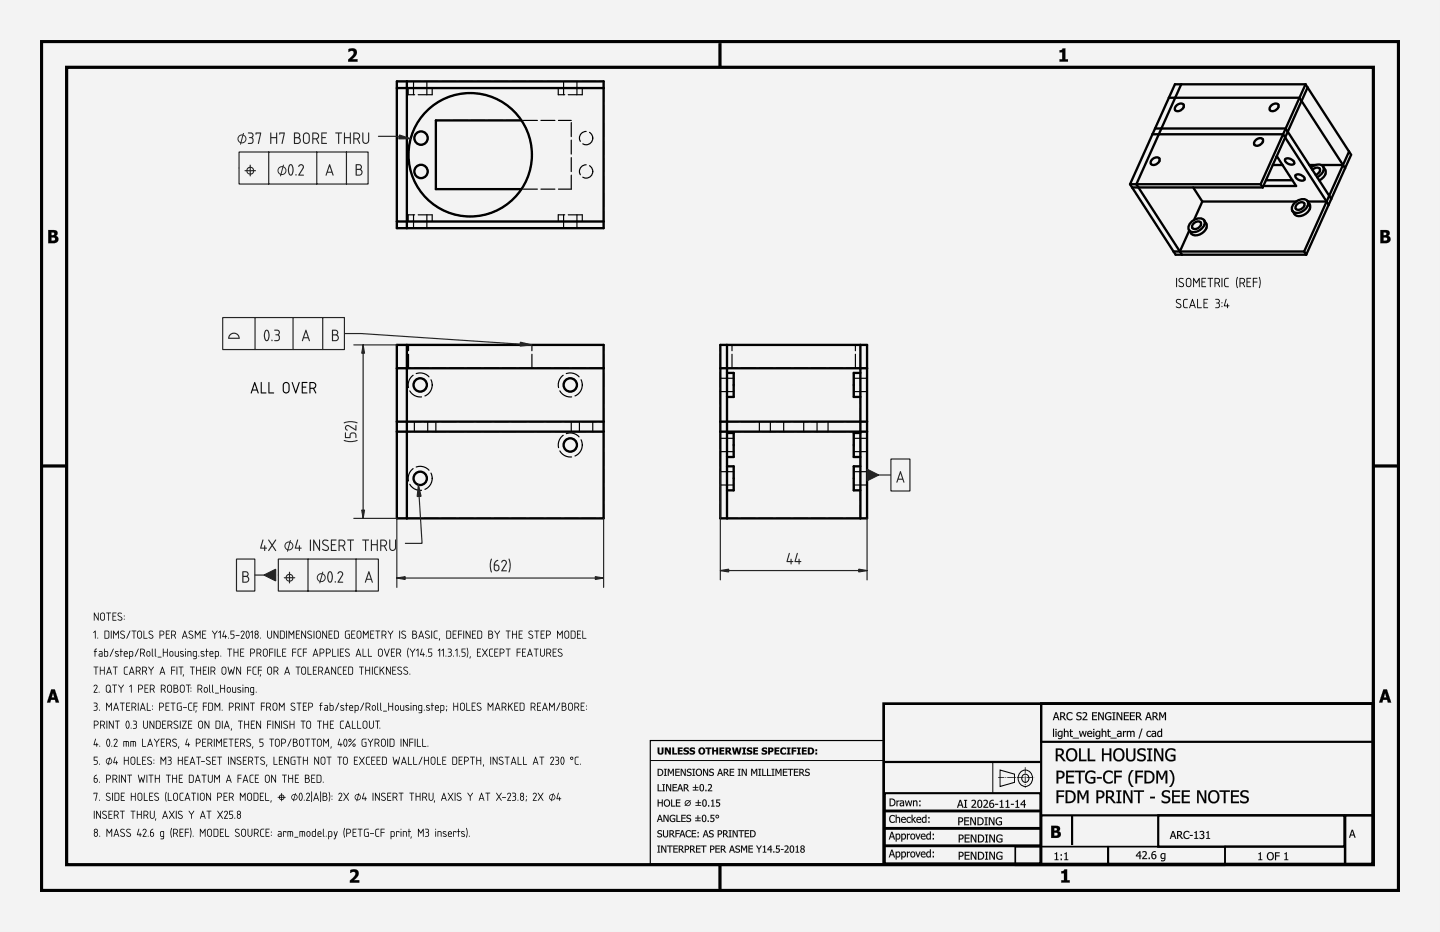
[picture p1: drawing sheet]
<svg xmlns="http://www.w3.org/2000/svg" width="432mm" height="279mm" viewBox="0 0 432 279" stroke-linecap="round" stroke-linejoin="round" font-family="sans-serif">
<path d="M0 0h431.8v279.4h-431.8z" fill-rule="evenodd" fill="#f1f3f5"/>
<g fill="#000">
<path d="M104.5 14.7a1.48 1.48 0 0 1 1.8-.1 1.48 1.48 0 0 1 .6 1.8l-1.3 1.4h1.6v.7h-2.8v-.6l1.1-1.1a.8 .8 0 0 0 .6-.9 .8 .8 0 0 0-.8-.6l-.8 .3zM317.7 15.1a.69 .69 0 0 0 .9-.6h.8v3.3h.8v.7h-2.5v-.7h.8v-2.1h-.8zM105 260.8a1.48 1.48 0 0 1 1.9-.1 1.48 1.48 0 0 1 .5 1.8l-1.3 1.4h1.6v.7h-2.8v-.6l1.2-1.1a.8 .8 0 0 0 .5-.8 .8 .8 0 0 0-.7-.7l-.9 .3zM318.2 261.2a.69 .69 0 0 0 .9-.6h.9v3.3h.8v.7h-2.6v-.7h.8v-2.1h-.8z"/>
<path d="M0 0h431.8v279.4h-431.8zM0 0v279.4h431.8v-279.4z"/>
<path d="M104.5 14.7l.5-.1a1.44 1.44 0 0 1 2 .5 1.44 1.44 0 0 1-.6 2l-.8 .7 1.6-.1v.8h-2.8v-.7l1.1-1 .6-1-.5-.5-1.1 .3zM104.5 14.7v.9l.7-.3a.74 .74 0 0 1 .9 .4 .74 .74 0 0 1-.4 .9l-1.3 1.3v.6h2.8v-.7h-1.7l1.4-1.4 .1-.7-.3-.9-1-.3z"/>
<path d="M317.7 15h.6l.3-.5h.9l-.1 3.3 .9-.1v.8h-2.6v-.8h.8v-2h-.8zM317.7 15.1v.6h.8v2.1h-.8v.7h2.5v-.7h-.8v-3.3h-.8l-.2 .5z"/>
<path d="M14.5 69h1.3a1 1 0 0 1 1.4 .4 1 1 0 0 1-.5 1.3 1.14 1.14 0 0 1 .7 1.5 1.14 1.14 0 0 1-1.4 .7h-1.5zM15.4 69.7l.1 .8a.51 .51 0 0 0 .8-.5 .51 .51 0 0 0-.9-.3zM15.4 71.2v1h.3a.58 .58 0 0 0 .8-.6 .58 .58 0 0 0-.9-.4z"/>
<path d="M14.5 68.9l2 .1 .7 .4a.97 .97 0 0 1-.4 1.3l.5 .3a1.16 1.16 0 0 1-.2 1.6l-.6 .3h-2zM14.5 69v3.9l2.1-.1a1.08 1.08 0 0 0 .9-1 1.08 1.08 0 0 0-.8-1.1l.5-.6-.2-.8-.5-.3zM15.4 69.7v.8l.9-.2-.2-.6zM15.4 69.7h.7l.2 .3a.61 .61 0 0 1-.9 .5zM15.4 71.2v1l1.1-.3v-.5zM15.4 71.2h.9a.48 .48 0 0 1 .3 .5 .48 .48 0 0 1-.3 .4l-.9 .1z"/>
<path d="M413.9 69h1.4a1 1 0 0 1 1.3 .4 1 1 0 0 1-.4 1.3 1.14 1.14 0 0 1 .7 1.5 1.14 1.14 0 0 1-1.4 .7h-1.6zM414.9 69.7l.1 .8a.51 .51 0 0 0 .7-.5 .51 .51 0 0 0-.8-.3zM414.9 71.2v1h.3a.58 .58 0 0 0 .8-.6 .58 .58 0 0 0-.9-.4z"/>
<path d="M413.9 68.9l2 .1 .7 .4a.97 .97 0 0 1-.4 1.3 1.03 1.03 0 0 1 .8 .8 1.03 1.03 0 0 1-.4 1.1l-.7 .3h-2zM413.9 69v3.9l2.2-.1 .6-.4a1.17 1.17 0 0 0 .1-1.3l-.6-.3 .4-.4 .1-.5-.4-.7zM414.9 69.7v.8l.8-.2-.1-.6zM414.9 69.7a.56 .56 0 0 1 .7 0 .56 .56 0 0 1 0 .8 .56 .56 0 0 1-.7 0zM414.9 71.2v1l1-.3v-.5zM414.9 71.2h.8a.48 .48 0 0 1 .3 .5 .48 .48 0 0 1-.3 .4l-.8 .1z"/>
<path d="M15.4 206.6h1l1.3 4h-1l-.2-.8h-1.2l-.2 .8h-1zM15.4 206.7l-1.3 3.9h1l.2-.8h1.2l.2 .8h1l-1.3-3.9zM15.9 207.8l-.4 1.3h.8zM15.9 207.7l.4 1.4h-.8z"/>
<path d="M15.4 206.7h1l1.3 3.9h-1l-.2-.8h-1.2l-.2 .8h-1zM15.9 207.8l-.4 1.3h.8z"/>
<path d="M316.5 213.5h.4l.8 2.4h-.4l-.2-.7h-.9l-.2 .7h-.3zM316.5 213.5l-.8 2.4h.3l.2-.7h.9l.2 .7h.4l-.8-2.4zM316.7 213.9l-.4 1.1h.7zM316.7 213.8l.4 1.2h-.8zM317.9 213.5l1.2 .1a.69 .69 0 0 1 .3 .7 .69 .69 0 0 1-.5 .6l.9 1h-.5l-.7-1h-.4v1h-.3zM317.9 213.5v2.4h.3v-1h.4l.7 1h.4l-.8-1 .3-.3 .1-.7-.5-.3zM318.2 213.8v.9l.7-.1 .1-.6zM318.2 213.8l.8 .1-.1 .7-.7 .1zM320.1 213.8l.6-.3 .9 .2v.4l-.9-.3-.5 .5a.88 .88 0 0 0 0 1 .88 .88 0 0 0 .9 .3l.5-.3v.4l-.8 .2-.6-.1-.3-.4-.1-.9zM320.1 213.8l-.3 .7a1.26 1.26 0 0 0 .6 1.4l1.2-.2v-.3l-.6 .3-.6-.2-.3-.6 .1-.8 .6-.4 .8 .4v-.4l-.8-.2zM323 213.7l1.1-.1 .1 .4a.52 .52 0 0 0-.7-.3 .52 .52 0 0 0-.2 .7l.3 .2a.76 .76 0 0 1 .7 1 .76 .76 0 0 1-1.2 .3l-.4-.1v-.5l.8 .3h.4l.1-.3-.1-.3-.9-.3a.65 .65 0 0 1 0-1zM323 213.7l-.2 .7 .9 .5a.38 .38 0 0 1 .4 .4 .38 .38 0 0 1-.4 .3l-1-.2v.3l.4 .2 1-.2 .1-.9-.9-.3-.2-.4 .5-.4 .7 .3v-.4l-.7-.1zM324.6 213.6l.3-.1a.72 .72 0 0 1 .9 .2 .72 .72 0 0 1 0 .9l-.9 1h1.2v.3h-1.5v-.4l.9-1 .1-.4-.2-.3-.8 .2zM324.7 213.6v.3a.62 .62 0 0 1 .9 .1v.5l-1 1.1v.3h1.5v-.3h-1.2l.9-1 .1-.8-.4-.3zM327.5 213.5h1.5v.3h-1.2v.7l1.1-.1v.3h-1.1v.9h1.2v.3h-1.5zM327.5 213.5v2.4h1.4v-.3h-1.1v-.9h1.1v-.2h-1.1v-.7h1.1v-.3zM329.3 213.5h.4l1 1.9v-1.9h.3v2.4h-.4l-1-2v2h-.3zM329.3 213.5v2.4h.3v-2.1l1 2.1h.4v-2.4h-.3v1.9l-1-1.9zM331.6 213.8l1.1-.3 .5 .2v.4l-.1-.1a.94 .94 0 0 0-1.4 .2 .94 .94 0 0 0 .4 1.4h.8v-.6h-.5v-.3h.8v1l-.8 .2-.6-.1-.5-.9zM331.6 213.8l-.3 .9 .3 .9 .8 .3 .8-.2v-1h-.8v.3h.5v.6l-.5 .1-.5-.3-.3-.7 .4-.8 .6-.2 .6 .4v-.4l-.9-.2zM333.5 213.5h1v.3h-.3v1.8h.3v.3h-1v-.3h.3v-1.8h-.3zM333.5 213.5v.3h.4v1.9l-.4-.1v.3h1v-.3l-.4 .1v-1.9h.4v-.3zM334.8 213.5h.5l.9 1.9v-1.9h.3v2.4h-.3l-1.1-2v2h-.3zM334.8 213.5v2.4h.3v-2.1l1.1 2.1h.3v-2.4h-.3v1.9l-.9-1.9zM337 213.5h1.5v.3h-1.2v.7l1.1-.1v.3h-1.1v.9h1.2v.3h-1.5zM337 213.5v2.4h1.5v-.3h-1.2v-.9h1.1v-.2h-1.1v-.7h1.2v-.3zM338.8 213.5h1.5v.3h-1.2v.7l1.1-.1v.3h-1.1v.9h1.2v.3h-1.5zM338.8 213.5v2.4h1.5v-.3h-1.2v-.9h1.1v-.2h-1.1v-.7h1.2v-.3zM340.6 213.5h1l.5 .3a.71 .71 0 0 1-.5 1.1l.9 1h-.4l-.8-1h-.3v1h-.4zM340.6 213.5v2.4h.4l-.1-1h.4l.8 1h.4l-.9-1 .4-.3a.67 .67 0 0 0 0-.8 .67 .67 0 0 0-.8-.3zM341 213.8v.9l.6-.1 .2-.6zM340.9 213.8l.8 .1v.7l-.8 .1zM344.2 213.5h.4l.8 2.4h-.4l-.2-.7h-.9l-.2 .7h-.3zM344.2 213.5l-.8 2.4h.3l.2-.7h.9l.2 .7h.4l-.8-2.4zM344.4 213.9l-.4 1.1h.7zM344.4 213.8l.4 1.2h-.8zM345.6 213.5h1l.4 .3a.71 .71 0 0 1-.4 1.1l.9 1h-.5l-.7-1h-.4v1h-.3zM345.6 213.5v2.4h.3v-1h.4l.7 1h.4l-.8-1 .3-.3a.67 .67 0 0 0 .1-.8 .67 .67 0 0 0-.8-.3zM345.9 213.8v.9l.7-.1 .1-.6zM345.9 213.8l.8 .1-.1 .7-.7 .1zM347.6 213.5h.5l.5 1.3 .6-1.3h.5v2.4h-.4v-2l-.6 1.4h-.2l-.6-1.4v2h-.3zM347.6 213.5v2.4h.3v-2l.6 1.3h.2l.6-1.4v2.1h.3v-2.4h-.4l-.6 1.4-.6-1.4z"/>
<path d="M316.5 213.5h.4l.8 2.4h-.4l-.2-.7h-.9l-.2 .7h-.3zM316.7 213.8l-.4 1.2h.7zM317.9 213.5h.6a.69 .69 0 0 1 .9 .5 .69 .69 0 0 1-.5 .9l.8 1h-.4l-.7-1h-.4v1h-.3zM318.2 213.8v.9h.3a.45 .45 0 0 0 .6-.4 .45 .45 0 0 0-.6-.5zM320.1 213.8l1-.3 .5 .2v.4a.87 .87 0 0 0-1.3 0 .87 .87 0 0 0 0 1.2 .87 .87 0 0 0 1.3 .1v.3a1.22 1.22 0 0 1-1.7-.2 1.22 1.22 0 0 1 .2-1.7zM323 213.7l.9-.2 .4 .1-.1 .4a.53 .53 0 0 0-.7-.3 .53 .53 0 0 0-.2 .7l.1 .1a.78 .78 0 0 1 .9 .9 .78 .78 0 0 1-1.2 .5l-.4-.2v-.3a.64 .64 0 0 0 .8 .3 .64 .64 0 0 0 .5-.7 .99 .99 0 0 1-1.1-1.2zM324.7 213.6a.85 .85 0 0 1 1.2 .3 .85 .85 0 0 1-.5 1.2l-.5 .5h1.2v.3h-1.5v-.3l.7-.8a.57 .57 0 0 0 .3-.9 .57 .57 0 0 0-.9 .1zM327.5 213.5h1.4v.3h-1.1v.7h1.1v.2h-1.1v.9h1.1v.3h-1.4zM329.3 213.5h.4l1 1.9v-1.9h.3v2.4h-.4l-1-2v2h-.3zM331.6 213.8l1.1-.3 .5 .2v.4a.95 .95 0 0 0-1.6 .4 .95 .95 0 0 0 1.3 1.1v-.6h-.5v-.3h.8v1a1.25 1.25 0 0 1-1.7-.2 1.25 1.25 0 0 1 .1-1.7zM333.5 213.5h1v.3h-.3v1.8h.3v.3h-1v-.3h.3v-1.8h-.3zM334.8 213.5h.5l.9 1.9v-1.9h.3v2.4h-.3l-1.1-2v2h-.3zM337 213.5h1.5v.3h-1.2v.7h1.1v.2h-1.1v.9h1.2v.3h-1.5zM338.8 213.5h1.5v.3h-1.2v.7h1.1v.2h-1.1v.9h1.2v.3h-1.5zM340.6 213.5h.6a.69 .69 0 0 1 .9 .5 .69 .69 0 0 1-.5 .9l.9 1h-.4l-.8-1h-.3v1h-.4zM341 213.8v.9h.2a.45 .45 0 0 0 .6-.4 .45 .45 0 0 0-.5-.5zM344.2 213.5h.4l.8 2.4h-.4l-.2-.7h-.9l-.2 .7h-.3zM344.4 213.8l-.4 1.2h.7zM345.6 213.5h.6a.69 .69 0 0 1 .9 .5 .69 .69 0 0 1-.5 .9l.8 1h-.4l-.7-1h-.4v1h-.3zM345.9 213.8v.9h.3a.45 .45 0 0 0 .6-.4 .45 .45 0 0 0-.6-.5zM347.6 213.5h.4l.6 1.3 .6-1.3h.4v2.4h-.3v-2l-.6 1.3h-.2l-.6-1.3v2h-.3z"/>
<path d="M414.8 206.6h1.1l1.3 4h-1l-.3-.8h-1.2l-.2 .8h-1zM414.8 206.7l-1.3 3.9h1l.2-.8h1.3l.2 .8h1l-1.3-3.9zM415.3 207.8l-.3 1.3h.7zM415.3 207.7l.5 1.4h-.9z"/>
<path d="M414.8 206.7h1.1l1.3 3.9h-1l-.3-.8h-1.2l-.2 .8h-1zM415.3 207.8l-.3 1.3h.7z"/>
<path d="M197.2 224.1h.5v1.3a.36 .36 0 0 0 .4 .4 .36 .36 0 0 0 .3-.4v-1.3h.6v1.3a.89 .89 0 0 1-.9 .8 .89 .89 0 0 1-.9-.8zM199.4 224.1h.6l.7 1.2v-1.2h.5v2.1h-.5l-.9-1.5v1.5h-.4zM201.6 224.1h.5v1.7h.9v.4h-1.4zM203.2 224.1h1.5v.4h-.9v.4h.8v.4h-.8v.5h.9v.4h-1.5zM205.1 224.4a1.33 1.33 0 0 1 1.4-.2v.5l-.8-.3-.2 .2 .1 .2a.77 .77 0 0 1 1 .8 .77 .77 0 0 1-1.1 .6l-.6-.1v-.5l1 .2 .2-.2-.3-.2a.7 .7 0 0 1-.7-1zM206.9 224.4a1.33 1.33 0 0 1 1.5-.2v.5l-.8-.3-.3 .2 .2 .2a.77 .77 0 0 1 .9 .8 .77 .77 0 0 1-1.1 .6l-.5-.1v-.5l1 .2 .1-.2-.3-.2a.7 .7 0 0 1-.7-1zM209.3 225.1a1.1 1.1 0 0 1 2.2 0 1.1 1.1 0 0 1-2.2 0zM210.2 224.5a.65 .65 0 0 0-.3 .9 .65 .65 0 0 0 .9 .3v-1l-.3-.2zM211.6 224.1h1.7v.4h-.6v1.7h-.5v-1.7h-.6zM213.5 224.1h.6v.8h.7v-.8h.5v2.1h-.5v-.9h-.7v.9h-.6zM215.7 224.1h1.5v.4h-.9v.4h.8v.4h-.8v.5h.9v.4h-1.5zM217.5 224.1h.9a.64 .64 0 0 1 .8 .4 .64 .64 0 0 1-.4 .8l.7 .9h-.6l-.6-.8h-.2v.8h-.6zM218.1 224.5v.5a.36 .36 0 0 0 .5 0 .36 .36 0 0 0 0-.5 .36 .36 0 0 0-.5 0zM219.5 224.1h.5l.3 1.4 .4-1.4h.5l.3 1.4 .3-1.4h.6l-.5 2.1h-.6l-.4-1.3-.3 1.3h-.6zM222.6 224.1h1.1v.4h-.3v1.3h.3v.4h-1.1v-.4h.3v-1.3h-.3zM224.1 224.4a1.33 1.33 0 0 1 1.4-.2v.5l-.8-.3-.2 .2 .1 .2a.77 .77 0 0 1 1 .8 .77 .77 0 0 1-1.1 .6l-.6-.1v-.5l1 .2 .2-.2-.4-.2a.7 .7 0 0 1-.6-1zM225.9 224.1h1.4v.4h-.9v.4h.8v.4h-.8v.5h.9v.4h-1.4zM228.5 224.4a1.33 1.33 0 0 1 1.5-.2v.5l-.8-.3-.2 .2 .1 .2a.77 .77 0 0 1 1 .8 .77 .77 0 0 1-1.2 .6l-.5-.1v-.5l1 .2 .1-.2-.3-.2a.7 .7 0 0 1-.7-1zM230.3 224.1h.9a.75 .75 0 0 1 .7 .9 .75 .75 0 0 1-1 .5v.7h-.6zM230.9 224.5v.6a.37 .37 0 0 0 .5-.3 .37 .37 0 0 0-.5-.3zM232.2 224.1h1.5v.4h-.9v.4h.8v.4h-.8v.5h.9v.4h-1.5zM234.2 224.3l.5-.2h.7l.3 .1v.5a.67 .67 0 0 0-1 0 .67 .67 0 0 0 0 .9 .67 .67 0 0 0 1 0v.5a1.14 1.14 0 0 1-1.5-.3 1.14 1.14 0 0 1 0-1.5zM235.9 224.1h1.1v.4h-.3v1.3h.3v.4h-1.1v-.4h.3v-1.3h-.3zM237.4 224.1h1.4v.4h-.9v.4h.8v.4h-.8v.9h-.5zM239 224.1h1.1v.4h-.3v1.3h.3v.4h-1.1v-.4h.3v-1.3h-.3zM240.5 224.1h1.4v.4h-.9v.4h.8v.4h-.8v.5h.9v.4h-1.4zM242.3 224.1h.6a1.07 1.07 0 0 1 1.2 1 1.07 1.07 0 0 1-1.2 1.1h-.6zM242.8 224.5v1.3a.67 .67 0 0 0 .8-.7 .67 .67 0 0 0-.8-.6zM244.5 224.6h.5v.6h-.5zM244.5 225.6h.5v.6h-.5z"/>
<path d="M197.2 224.1h.5l.1 1.5 .3 .2 .3-.2v-1.5h.6v1.3a.93 .93 0 0 1-.6 .8 .93 .93 0 0 1-1-.2l-.2-.3zM197.2 224.1v1.3a.93 .93 0 0 0 1.5 .6l.3-1.9h-.6v1.3a.38 .38 0 0 1-.3 .5 .38 .38 0 0 1-.4-.5v-1.3zM199.3 224.1h.7l.7 1.2v-1.2h.5v2.1h-.5l-.9-1.5 .1 1.5h-.6zM199.4 224.1v2.1h.4l.1-1.5 .8 1.5h.5v-2.1h-.5v1.3l-.7-1.3zM201.6 224.1h.5v1.7h.9v.4h-1.4zM201.6 224.1v2.1h1.4v-.4h-.9v-1.7zM203.2 224.1h1.5v.4h-.9v.4l.8-.1v.5h-.8v.5h.9v.4h-1.5zM203.2 224.1v2.1h1.5v-.4h-.9v-.5h.8v-.4h-.8v-.4h.9v-.4zM205 224.4l.6-.3 .9 .1v.5l-.5-.2-.5 .1v.2l.5 .1a.74 .74 0 0 1 .6 1 .74 .74 0 0 1-1.1 .3l-.6-.1v-.5l.9 .2 .2-.2-1-.5zM205.1 224.4v.7l1 .5-.4 .3-.8-.3v.5l.8 .1 .7-.2 .2-.3-.1-.5-1-.5 .3-.3 .7 .3v-.5l-.9-.1zM206.9 224.4l.5-.3 1 .1v.5l-.6-.2-.4 .1v.2l.4 .1a.74 .74 0 0 1 .6 1 .74 .74 0 0 1-1.1 .3l-.6-.1v-.5l.9 .2 .3-.2-1-.5zM206.9 224.4v.7l1 .5-.4 .3-.7-.3v.5l.7 .1 .7-.2 .2-.3-.1-.5-1-.5 .4-.3 .7 .3v-.5l-1-.1zM209.3 225.1a1.1 1.1 0 0 1 2.2 0 1.1 1.1 0 0 1-2.2 0zM209.3 225.1a1.07 1.07 0 0 0 2.1 0 1.07 1.07 0 0 0-2.1 0zM210.1 224.6v1l.5 .2 .3-.3v-.7l-.4-.3zM210.2 224.5h.4a.67 .67 0 0 1 .4 .8 .67 .67 0 0 1-.9 .4l-.1-.7zM211.5 224.1h1.8v.4h-.6v1.7h-.5v-1.7h-.7zM211.6 224.1v.4h.6v1.7h.5v-1.7h.6v-.4zM213.5 224.1h.6v.8h.7v-.8h.5v2.1h-.5v-.9h-.7v.9h-.6zM213.5 224.1v2.1h.6v-.9h.7v.9h.5v-2.1h-.5v.8h-.7v-.8zM215.7 224.1h1.5v.4h-.9v.4l.8-.1v.5h-.8v.5h.9v.4h-1.5zM215.7 224.1v2.1h1.5v-.4h-.9v-.5h.8v-.4h-.8v-.4h.9v-.4zM217.5 224.1h1.2a.61 .61 0 0 1 .5 .6 .61 .61 0 0 1-.4 .6l.7 .9h-.7l-.5-.8h-.2v.8h-.6zM217.5 224.1v2.1h.6v-.8l.8 .8h.6l-.7-.9 .3-.2v-.7l-.4-.3zM218.1 224.5v.5l.5-.1-.1-.4zM218.1 224.5h.5v.4l-.5 .2zM219.5 224.1h.5l.3 1.4 .4-1.4h.5l.3 1.4 .3-1.4h.6l-.5 2.1h-.6l-.4-1.3-.3 1.3h-.6zM219.5 224.1l.5 2.1h.6l.3-1.3 .4 1.3h.6l.5-2.1h-.6l-.3 1.4-.3-1.4h-.5l-.4 1.4-.3-1.4zM222.6 224.1h1.1v.4h-.3v1.3h.3v.4h-1.1v-.4h.3v-1.3h-.3zM222.6 224.1v.4l.3-.1v1.4h-.3v.4h1.1v-.4h-.3v-1.4l.3 .1v-.4zM224 224.4l.6-.3 .9 .1v.5l-.5-.2-.5 .1v.2l.5 .1a.74 .74 0 0 1 .6 1 .74 .74 0 0 1-1.1 .3l-.6-.1v-.5l.6 .2 .5-.1-.3-.3a.72 .72 0 0 1-.7-1zM224.1 224.4l-.1 .7 1.1 .5-.4 .3-.8-.3v.5l.8 .1 .7-.2 .2-.3-.1-.5-1-.5 .3-.3 .7 .3v-.5l-.9-.1zM225.9 224.1h1.4v.4h-.9v.4l.8-.1v.5h-.8v.5h.9v.4h-1.4zM225.9 224.1v2.1h1.4v-.4h-.9v-.5h.8v-.4h-.8v-.4h.9v-.4zM228.5 224.4l.5-.3 1 .1v.5l-.5-.2-.5 .1v.2l.4 .1a.74 .74 0 0 1 .6 1 .74 .74 0 0 1-1.1 .3l-.5-.1v-.5l.6 .2 .5-.1-.3-.3a.72 .72 0 0 1-.7-1zM228.5 224.4v.7l1 .5-.3 .3-.8-.3v.5l.8 .1 .6-.2 .3-.5-.1-.3-1.1-.5 .4-.3 .7 .3v-.5l-1-.1zM230.3 224.1h1.2l.5 .5-.3 .7-.8 .2v.7h-.6zM230.3 224.1v2.1h.6v-.7l.8-.1 .2-.4v-.6l-.4-.3zM230.9 224.5v.6h.3l.2-.5zM230.9 224.5l.5 .1-.1 .4-.4 .1zM232.2 224.1h1.5v.4h-.9v.4l.8-.1v.5h-.8v.5h.9v.4h-1.5zM232.2 224.1v2.1h1.5v-.4h-.9v-.5h.8v-.4h-.8v-.4h.9v-.4zM234.2 224.3l.5-.2h.7l.3 .1v.5a.69 .69 0 0 0-1.1-.1 .69 .69 0 0 0 .1 1.1l.5 .1 .5-.3v.6l-.7 .2-.8-.3-.3-.9zM234.2 224.4a1.09 1.09 0 0 0-.2 1.2 1.09 1.09 0 0 0 1.2 .6l.5-.1v-.5l-.5 .3-.5-.1-.2-.8 .4-.6 .8 .3v-.5l-.7-.1zM235.9 224.1h1.2v.4h-.4v1.3h.4v.4h-1.2v-.4h.3v-1.3h-.3zM235.9 224.1v.4l.3-.1v1.4h-.3v.4h1.1v-.4h-.3v-1.4l.3 .1v-.4zM237.4 224.1h1.4v.4h-.9v.4h.8v.4h-.8v.9h-.5zM237.4 224.1v2.1h.5v-.9h.8v-.4h-.8v-.4h.9v-.4zM239 224.1h1.1v.4h-.3v1.3h.3v.4h-1.1v-.4h.3v-1.3h-.3zM239 224.1v.4l.3-.1v1.4h-.3v.4h1.1v-.4h-.3v-1.4l.3 .1v-.4zM240.4 224.1h1.5v.4h-.9v.4l.8-.1v.5h-.8v.5h.9v.4h-1.5zM240.5 224.1v2.1h1.4v-.4h-.9v-.5h.8v-.4h-.8v-.4h.9v-.4zM242.2 224.1l1.5 .1a1.11 1.11 0 0 1 0 1.8l-1.5 .2zM242.3 224.1v2.1h1l.5-.3 .3-.6-.2-.8-.6-.4zM242.8 224.5v1.3l.5-.1 .3-.4-.1-.5zM242.8 224.5h.3a.68 .68 0 0 1 .5 .8 .68 .68 0 0 1-.8 .5zM244.5 224.6h.5v.6h-.5zM244.5 224.6v.6h.5v-.6zM244.5 225.6h.5v.6h-.5zM244.5 225.6v.6h.5v-.6z"/>
<path d="M197.2 235.1h.3v1.9h.9v.2h-1.2zM198.6 235.1h.8v.2h-.3v1.7h.3v.2h-.8v-.2h.3v-1.7h-.3zM199.7 235.1h.4l.9 1.7v-1.7h.2v2.1h-.3l-.9-1.8v1.8h-.3zM201.7 235.1h1.3v.2h-1v.6h.9v.3h-.9v.8h1v.2h-1.3zM203.8 235.1h.3l.7 2.1h-.3l-.1-.6h-.9l-.1 .6h-.3zM204 235.4l-.4 1h.7zM205 235.1h.6a.62 .62 0 0 1 .8 .4 .62 .62 0 0 1-.5 .8l.8 .9h-.4l-.7-.8h-.3v.8h-.3zM205.3 235.3v.8h.3a.41 .41 0 0 0 .5-.4 .41 .41 0 0 0-.5-.4zM208.5 235.2h.2v.7h.7v.3h-.7v.6h.7v.2h-1.6v-.2h.7v-.6h-.7v-.3h.7zM210.1 235.2a.75 .75 0 0 1 .8 .1 .75 .75 0 0 1 .2 .8 .76 .76 0 0 1-.7 1.1 .76 .76 0 0 1-.6-1.1zM210.2 235.3l-.2 .8a.52 .52 0 0 0 .1 .8 .52 .52 0 0 0 .7 0 .52 .52 0 0 0 0-.8v-.2a.45 .45 0 0 0-.1-.5 .45 .45 0 0 0-.5-.1zM211.5 236.8h.3v.4h-.3zM212.3 235.2a.78 .78 0 0 1 1.2 .3 .78 .78 0 0 1-.6 1.1l-.4 .4h1.1v.2h-1.3v-.3l.6-.7a.51 .51 0 0 0 .2-.8 .51 .51 0 0 0-.8 .1z"/>
<path d="M197.2 235.1h.3v1.9l1-.1v.3h-1.3zM197.2 235.1v2.1h1.2v-.2h-.9v-1.9zM198.6 235.1h.8v.2h-.3v1.7h.3v.2h-.8v-.2h.3v-1.7h-.3zM198.6 235.1v.2h.3v1.7h-.3v.2h.8v-.2h-.3v-1.7h.3v-.2zM199.7 235.1h.4l.9 1.7v-1.7h.3v2.1h-.4l-.9-1.8v1.8h-.3zM199.7 235.1v2.1h.3v-1.8l.9 1.8h.3v-2.1h-.2v1.7l-.9-1.7zM201.7 235.1h1.3v.3h-1v.5h.9v.3h-.9v.8l1-.1v.3h-1.3zM201.7 235.1v2.1h1.3v-.2h-1.1v-.8h1v-.3h-1v-.6h1.1v-.2zM203.8 235.1h.3l.8 2.1h-.4l-.1-.6h-.9l-.1 .6h-.3zM203.8 235.1l-.7 2.1h.3l.1-.6h.9l.1 .6h.3l-.7-2.1zM203.9 235.4l-.3 1h.7zM204 235.3l.3 1.1h-.7zM205 235.1l1.2 .2 .1 .6-.4 .4 .8 .9h-.4l-.7-.8h-.3v.8h-.3zM205 235.1v2.1h.3v-.9h.4l.6 .9h.4l-.8-.9 .3-.3a.6 .6 0 0 0 0-.7 .6 .6 0 0 0-.6-.2zM205.3 235.3v.8l.6-.1 .1-.5zM205.3 235.3l.7 .1v.6l-.7 .1zM208.4 235.2h.3v.7h.7v.3h-.7v.6l.7-.1v.3h-1.7v-.3l.8 .1v-.6h-.8v-.3h.8zM208.5 235.2v.7h-.7v.3l.7-.1v.7h-.7v.2h1.6v-.2h-.7v-.7l.7 .1v-.3h-.7v-.7zM210 235.2l.7-.1 .3 .2a1.13 1.13 0 0 1 .2 1.2 1.13 1.13 0 0 1-1 .7l-.4-.7zM210.1 235.2a1.31 1.31 0 0 0 .3 2l.5-.2a1.11 1.11 0 0 0 .3-1.2 1.11 1.11 0 0 0-1-.7zM210.3 235.3l-.2 .8 .1 .9 .5-.1 .1-1a.44 .44 0 0 0-.1-.4 .44 .44 0 0 0-.4-.2zM210.2 235.3l.6 .2v1.3a.33 .33 0 0 1-.4 .2 .33 .33 0 0 1-.3-.2zM211.5 236.8h.4v.4h-.4zM211.5 236.8v.4h.3v-.4zM212.3 235.2l.7-.1 .4 .2v.8l-.9 .9 1.1-.1v.3h-1.4v-.3l1-1.3-.2-.3-.7 .2zM212.3 235.2v.3l.4-.2a.49 .49 0 0 1 .6 .3 .49 .49 0 0 1-.4 .6l-.6 .7v.3h1.3v-.2h-1.1l.7-.8 .3-.6a.7 .7 0 0 0-1.2-.4z"/>
<path d="M197.2 230.5h.5a1.06 1.06 0 0 1 1.2 1 1.06 1.06 0 0 1-1.2 1.1h-.5zM197.5 230.7v1.7a.85 .85 0 0 0 1.1-.9 .85 .85 0 0 0-1.1-.8zM199.1 230.5h.8v.2h-.2v1.7h.2v.2h-.8v-.2h.3v-1.7h-.3zM200.3 230.5h.3l.6 1.2 .5-1.2h.4v2.1h-.3v-1.8l-.6 1.2-.7-1.2v1.8h-.2zM202.5 230.5h1.3v.2h-1v.6h.9v.3h-.9v.8h1v.2h-1.3zM204.1 230.5h.4l.9 1.7v-1.7h.2v2.1h-.3l-.9-1.8v1.8h-.3zM206.2 230.6l.8-.1 .3 .1v.3a.48 .48 0 0 0-.7-.3 .48 .48 0 0 0-.2 .7l.1 .1a.7 .7 0 0 1 .9 .8 .7 .7 0 0 1-1.1 .4l-.3-.1v-.4a.53 .53 0 0 0 .6 .4 .53 .53 0 0 0 .4-.7 .74 .74 0 0 1-.8-.3 .74 .74 0 0 1 0-.9zM207.6 230.5h.8v.2h-.3v1.7h.3v.2h-.8v-.2h.3v-1.7h-.3zM208.9 230.7a1 1 0 0 1 1.4 .2 1 1 0 0 1-.1 1.4 1 1 0 0 1-1.4-.1l-.2-.8zM209.2 230.8a.77 .77 0 0 0-.2 1.2 .77 .77 0 0 0 1.1 0 .78 .78 0 0 0 .1-1 .78 .78 0 0 0-1-.2zM210.8 230.5h.4l.9 1.7v-1.7h.2v2.1h-.3l-.9-1.8v1.8h-.3zM212.9 230.6l.8-.1 .3 .1v.3a.48 .48 0 0 0-.7-.3 .48 .48 0 0 0-.2 .7l.1 .1a.7 .7 0 0 1 .9 .8 .7 .7 0 0 1-1.1 .4l-.3-.1v-.4a.53 .53 0 0 0 .6 .4 .53 .53 0 0 0 .4-.7 .74 .74 0 0 1-.8-.3 .74 .74 0 0 1 0-.9zM215.8 230.5h.3l.7 2.1h-.3l-.2-.6h-.8l-.2 .6h-.2zM215.9 230.8l-.3 1h.7zM217 230.5h.6a.62 .62 0 0 1 .7 .4 .62 .62 0 0 1-.4 .8l.8 .9h-.4l-.7-.8h-.3v.8h-.3zM217.3 230.7v.8h.2a.41 .41 0 0 0 .5-.4 .41 .41 0 0 0-.4-.4zM218.8 230.5h1.3v.2h-1v.6h1v.3h-1v.8h1v.2h-1.3zM221.3 230.5h.8v.2h-.3v1.7h.3v.2h-.8v-.2h.2v-1.7h-.2zM222.4 230.5h.4l.9 1.7v-1.7h.2v2.1h-.3l-.9-1.8v1.8h-.3zM225.3 230.5h.3l.6 1.2 .5-1.2h.4v2.1h-.3v-1.8l-.6 1.2-.7-1.2v1.8h-.2zM227.4 230.5h.8v.2h-.2v1.7h.2v.2h-.8v-.2h.3v-1.7h-.3zM228.6 230.5h.2v1.9h1v.2h-1.2zM230 230.5h.3v1.9h.9v.2h-1.2zM231.4 230.5h.8v.2h-.3v1.7h.3v.2h-.8v-.2h.2v-1.7h-.2zM232.5 230.5h.4l.5 1.2 .6-1.2h.3v2.1h-.2v-1.8l-.6 1.2-.7-1.2v1.8h-.3zM234.8 230.5h1.3v.2h-1.1v.6h1v.3h-1v.8h1.1v.2h-1.3zM236.2 230.5h1.7v.2h-.7v1.9h-.3v-1.9h-.7zM238.1 230.5h1.3v.2h-1v.6h.9v.3h-.9v.8h1v.2h-1.3zM239.7 230.5h.5a.62 .62 0 0 1 .8 .4 .62 .62 0 0 1-.4 .8l.7 .9h-.3l-.7-.8h-.3v.8h-.3zM240 230.7v.8h.2a.41 .41 0 0 0 .5-.4 .41 .41 0 0 0-.4-.4zM241.6 230.6l.9-.1 .2 .1v.3a.48 .48 0 0 0-.6-.3 .48 .48 0 0 0-.2 .7l.1 .1a.7 .7 0 0 1 .8 .8 .7 .7 0 0 1-1.1 .4l-.3-.1v-.4a.53 .53 0 0 0 .7 .4 .53 .53 0 0 0 .3-.7 .74 .74 0 0 1-.8-.3 .74 .74 0 0 1 0-.9z"/>
<path d="M197.2 230.5h.5a1.08 1.08 0 0 1 1.2 1 1.08 1.08 0 0 1-1.2 1.1h-.5zM197.2 230.5v2.1l1.2-.2 .4-.5v-.9l-.6-.5zM197.5 230.7v1.7l.7-.1 .3-.4a.82 .82 0 0 0-.5-1.1zM197.5 230.7l.7 .1 .3 .3 .1 .7-.4 .5-.7 .1zM199.1 230.5h.8v.2h-.2v1.7h.2v.2h-.8v-.2h.3v-1.7h-.3zM199.1 230.5v.2h.3v1.7h-.3v.2h.8v-.2h-.3v-1.7h.3v-.2zM200.2 230.5h.5l.5 1.2 .5-1.2h.4v2.1h-.3v-1.8l-.6 1.2h-.1l-.6-1.2v1.8h-.3zM200.3 230.5v2.1h.2v-1.8l.7 1.2 .6-1.2v1.8h.3v-2.1h-.4l-.5 1.2-.6-1.2zM202.5 230.5h1.3v.3h-1v.5h1v.3h-1v.8l1-.1v.3h-1.3zM202.5 230.5v2.1h1.3v-.2h-1v-.8h.9v-.3h-.9v-.6h1v-.2zM204.1 230.5h.4l.9 1.7-.1-1.7h.3v2.1h-.3l-.9-1.8v1.8h-.3zM204.1 230.5v2.1h.3v-1.8l.9 1.8h.3v-2.1h-.2l-.1 1.7-.8-1.7zM206.2 230.6l1-.1 .1 .4a.46 .46 0 0 0-.7-.3 .46 .46 0 0 0-.1 .8h.3a.68 .68 0 0 1 .5 1 .68 .68 0 0 1-1 .2l-.4-.1v-.4l.9 .3 .2-.6a.83 .83 0 0 1-.8-.3 .83 .83 0 0 1 0-.9zM206.2 230.6l-.2 .7 .8 .4a.34 .34 0 0 1 .3 .4 .34 .34 0 0 1-.3 .3l-.8-.3v.4l.3 .1 .9-.2 .1-.7-.9-.4-.2-.3 .5-.3 .6 .2v-.3zM207.6 230.5h.8v.2h-.3v1.7h.3v.2h-.8v-.2h.3v-1.7h-.3zM207.6 230.5v.2h.3v1.7h-.3v.2h.8v-.2h-.3v-1.7h.3v-.2zM208.9 230.7l.7-.3 .7 .3 .2 1-.4 .8-.7 .1-.5-.2-.3-.9zM208.9 230.7a1.1 1.1 0 0 0-.2 1.3 1.1 1.1 0 0 0 1.2 .6l.5-.6-.2-1.3a.96 .96 0 0 0-1.3 0zM209.1 230.9l-.1 .9 .4 .6 .6-.2 .1-1a.61 .61 0 0 0-.4-.5 .61 .61 0 0 0-.6 .2zM209.2 230.8l.5-.1 .3 .2a.81 .81 0 0 1 .2 1.1 .81 .81 0 0 1-1.1 .2l-.2-.9zM210.8 230.5h.4l.9 1.7-.1-1.7h.3v2.1h-.3l-.9-1.8v1.8h-.3zM210.8 230.5v2.1h.3v-1.8l.9 1.8h.3v-2.1h-.2l-.1 1.7-.8-1.7zM212.9 230.6l1-.1 .1 .4a.46 .46 0 0 0-.7-.3 .46 .46 0 0 0-.1 .8h.3a.68 .68 0 0 1 .5 1 .68 .68 0 0 1-1 .2l-.4-.1v-.4l.9 .3 .2-.6a.83 .83 0 0 1-.8-.3 .83 .83 0 0 1 0-.9zM212.9 230.6l-.2 .7 .8 .4a.34 .34 0 0 1 .3 .4 .34 .34 0 0 1-.3 .3l-.8-.3v.4l.3 .1 .9-.2 .1-.7-.9-.4-.2-.3 .5-.3 .6 .2v-.3zM215.8 230.5h.3l.7 2.1h-.3l-.2-.6h-.8l-.2 .6h-.3zM215.8 230.5l-.7 2.1h.2l.2-.6h.8l.2 .6h.3l-.7-2.1zM215.9 230.8l-.3 1h.7zM215.9 230.7l.4 1.1h-.7zM217 230.5l1.1 .1a.62 .62 0 0 1 .2 .6 .62 .62 0 0 1-.4 .5l.8 .9h-.4l-.7-.8h-.3v.8h-.3zM217 230.5v2.1h.3v-.9h.3l.7 .9h.3l-.7-.9 .3-.2 .1-.7-.4-.3zM217.3 230.7v.8l.6-.1 .1-.5zM217.3 230.7l.7 .1-.1 .6-.6 .1zM218.8 230.5h1.4v.3h-1.1v.5h1v.3h-1v.8l1.1-.1v.3h-1.4zM218.8 230.5v2.1h1.3v-.2h-1v-.8h1v-.3h-1v-.6h1v-.2zM221.2 230.5h.9v.2h-.3v1.7h.3v.2h-.9v-.2h.3v-1.7h-.3zM221.3 230.5v.2h.2v1.7h-.2v.2h.8v-.2h-.3v-1.7h.3v-.2zM222.4 230.5h.4l.9 1.7-.1-1.7h.3v2.1h-.3l-.9-1.8v1.8h-.3zM222.4 230.5v2.1h.3v-1.8l.9 1.8h.3v-2.1h-.2l-.1 1.7-.8-1.7zM225.2 230.5h.4l.6 1.2 .5-1.2h.4v2.1h-.3v-1.8l-.6 1.2h-.1l-.6-1.2v1.8h-.3zM225.3 230.5v2.1h.2v-1.8l.7 1.2 .6-1.2v1.8h.3v-2.1h-.4l-.5 1.2-.6-1.2zM227.4 230.5h.8v.2h-.2v1.7h.2v.2h-.8v-.2h.3v-1.7h-.3zM227.4 230.5v.2h.3v1.7h-.3v.2h.8v-.2h-.3v-1.7h.3v-.2zM228.5 230.5h.4l-.1 1.9 1-.1v.3h-1.3zM228.6 230.5v2.1h1.2v-.2h-1v-1.9zM230 230.5h.3v1.9l.9-.1v.3h-1.2zM230 230.5v2.1h1.2v-.2h-.9v-1.9zM231.4 230.5h.8v.2h-.3v1.7h.3v.2h-.8v-.2h.2v-1.7h-.2zM231.4 230.5v.2h.3v1.7h-.3v.2h.8v-.2h-.3v-1.7h.3v-.2zM232.5 230.5h.4l.5 1.2 .5-1.2h.5v2.1h-.4v-1.8l-.5 1.2h-.2l-.5-1.2v1.8h-.3zM232.5 230.5v2.1h.3v-1.8l.7 1.2 .5-1.2 .1 1.8h.2v-2.1h-.3l-.6 1.2-.5-1.2zM234.8 230.5h1.3v.3h-1.1v.5h1v.3h-1v.8l1.1-.1v.3h-1.3zM234.8 230.5v2.1h1.3v-.2h-1.1v-.8h1v-.3h-1v-.6h1.1v-.2zM236.2 230.5h1.7v.3l-.7-.1v1.9h-.3v-1.9l-.7 .1zM236.2 230.5v.2h.7v1.9h.3v-1.9h.7v-.2zM238.1 230.5h1.3v.3h-1v.5h.9v.3h-.9v.8l1-.1v.3h-1.3zM238.1 230.5v2.1h1.3v-.2h-1.1v-.8h1v-.3h-1v-.6h1.1v-.2zM239.7 230.5l1.2 .2 .1 .6-.4 .4 .8 .9h-.4l-.7-.8h-.3v.8h-.3zM239.7 230.5v2.1h.3v-.9h.3l.7 .9h.3l-.7-.9 .3-.3a.6 .6 0 0 0 0-.7 .6 .6 0 0 0-.7-.2zM240 230.7v.8l.6-.1 .1-.5zM240 230.7l.7 .1-.1 .6-.6 .1zM241.6 230.6l1-.1 .1 .4a.46 .46 0 0 0-.6-.3 .46 .46 0 0 0-.1 .8h.2a.68 .68 0 0 1 .6 1 .68 .68 0 0 1-1.1 .2l-.3-.1v-.4l.7 .3 .4-.4-1-.6zM241.6 230.6l-.2 .5 .1 .3 .8 .3a.34 .34 0 0 1 .3 .4 .34 .34 0 0 1-.3 .3l-.9-.3v.4l.3 .1 .9-.2 .1-.7-.9-.4-.1-.3 .4-.3 .6 .2v-.3z"/>
<path d="M315.8 218.4h.3v2.5h-.3zM316.5 219.1h.3v1.8h-.3zM316.5 218.5h.3v.3h-.3zM317.6 219.5a.59 .59 0 0 0-.1 .9 .59 .59 0 0 0 .8 0v-.9zM317.4 219.3l.3-.2h.9v1.6a.88 .88 0 0 1-1.3 .8v-.3a.63 .63 0 0 0 .7 .1 .63 .63 0 0 0 .3-.6 .83 .83 0 0 1-1.2-.2 .83 .83 0 0 1 .3-1.2zM319 218.4h.3v.9a.6 .6 0 0 1 .7-.2 .6 .6 0 0 1 .4 .7v1.1h-.3v-1.3l-.3-.2-.5 .2v1.3h-.3zM320.9 218.6h.3v.5h.5v.3h-.5v1.2h.5a.44 .44 0 0 1-.5 .3 .44 .44 0 0 1-.3-.5v-1h-.2zM321.7 221.2h1.8v.2h-1.8zM323.5 219.1h.3l.4 1.4 .4-1.4h.2l.5 1.4 .2-1.4h.3l-.4 1.8h-.3l-.4-1.4-.4 1.4h-.3zM326.2 219.3a.75 .75 0 0 1 1-.1 .75 .75 0 0 1 .3 .9h-1.2a.7 .7 0 0 0 .4 .5 .7 .7 0 0 0 .8-.1v.3a.98 .98 0 0 1-1.3-.2 .98 .98 0 0 1 0-1.3zM326.4 219.5l-.1 .3h.9l-.2-.4zM327.8 219.1h.3v1.8h-.3zM327.8 218.5h.3v.3h-.3zM328.9 219.5a.59 .59 0 0 0-.1 .9 .59 .59 0 0 0 .8 0v-.9zM328.7 219.3l.3-.2h.9v1.6a.88 .88 0 0 1-1.3 .8v-.3a.63 .63 0 0 0 .7 .1 .63 .63 0 0 0 .3-.6 .83 .83 0 0 1-1.1-.2 .83 .83 0 0 1 .2-1.2zM330.4 218.4h.3v.9a.6 .6 0 0 1 .7-.2 .6 .6 0 0 1 .3 .7v1.1h-.3v-1.3l-.3-.2-.4 .2v1.3h-.3zM332.2 218.6h.3v.5h.5v.3h-.5v1.2h.5a.44 .44 0 0 1-.5 .3 .44 .44 0 0 1-.3-.5v-1h-.2zM333 221.2h1.8v.2h-1.8zM335.3 220.2a.4 .4 0 0 0 .2 .5 .4 .4 0 0 0 .5-.2v-.5zM335 219.2l.6-.1a.58 .58 0 0 1 .7 .6v1.2h-.3v-.2a.64 .64 0 0 1-.9 .2 .64 .64 0 0 1-.2-.9 .64 .64 0 0 1 .9-.2l.2-.1-.1-.3-.9 .1zM336.7 219.1h.3v.3l.7-.3v.4l-.7 .2v1.2h-.3zM337.9 219.1h.3v.2a.55 .55 0 0 1 1 .1l.4-.3 .5 .1 .1 1.7h-.3v-1a.37 .37 0 0 0-.2-.5 .37 .37 0 0 0-.5 .3v1.2h-.3v-1.3l-.3-.2-.4 .2v1.3h-.3zM342.3 218.4h.3l-.9 3h-.3zM344 219.3l.1-.1a.6 .6 0 0 1 1 .4 .64 .64 0 0 0-.9 0 .64 .64 0 0 0 0 .9 .64 .64 0 0 0 .9 0v.3a.93 .93 0 0 1-1.2-.2 .93 .93 0 0 1 .1-1.3zM345.6 220.2a.4 .4 0 0 0 .2 .5 .4 .4 0 0 0 .6-.2v-.5zM345.4 219.2l.5-.1a.58 .58 0 0 1 .8 .6v1.2h-.3v-.2a.64 .64 0 0 1-.9 .2 .64 .64 0 0 1-.2-.9 .64 .64 0 0 1 .8-.2l.3-.1-.2-.3-.8 .1zM347.2 219.3l.4-.2 .6 .1v-.8h.3v2.5h-.3v-.2a.75 .75 0 0 1-1 .1 .75 .75 0 0 1-.2-1zM347.4 219.5a.6 .6 0 0 0-.1 .9 .6 .6 0 0 0 .9 .1v-1z"/>
<path d="M315.7 218.4h.4v2.5h-.4zM315.8 218.4v2.5h.3v-2.5zM316.5 219.1h.3v1.8h-.3zM316.5 219.1v1.8h.3v-1.8zM316.5 218.5h.3v.4h-.3zM316.5 218.5v.3h.3v-.3zM317.6 219.5l-.1 .9h.8v-.9zM317.5 219.5l.8-.1v1a.6 .6 0 0 1-.9 0 .6 .6 0 0 1 .1-.9zM317.3 219.3l.4-.2h.9v1.6a.93 .93 0 0 1-1.3 .8v-.3h.9l.1-.5a.68 .68 0 0 1-1 0l-.2-.7zM317.4 219.3a.85 .85 0 0 0-.3 1.1 .85 .85 0 0 0 1 .4l.2-.2a.6 .6 0 0 1-.3 .7 .6 .6 0 0 1-.7-.1v.3h1l.3-.8v-1.6h-.9zM319 218.4h.3v.9l.6-.2 .5 .3v1.5h-.3v-1.4l-.3-.1-.5 .2v1.3h-.3zM319 218.4v2.5h.3v-1.3l.5-.2 .3 .2v1.3h.3v-1.1a.59 .59 0 0 0-.4-.7 .59 .59 0 0 0-.7 .3v-1zM320.9 218.6h.3v.5h.5v.3h-.5v1l.1 .3 .4-.1v.3h-.5l-.3-.2v-1.3h-.3zM320.9 218.6v.6l-.2-.1v.3h.2v1.3l.8 .2v-.3h-.5l-.1-.4v-.8h.6v-.3l-.6 .1 .1-.6zM321.7 221.2h1.8v.2h-1.8zM321.7 221.2v.2h1.8v-.2zM323.5 219.1h.4l.3 1.4 .4-1.4h.2l.5 1.4 .2-1.4h.4l-.5 1.8h-.3l-.4-1.4-.4 1.4h-.3zM323.5 219.1l.5 1.8h.3l.4-1.4 .4 1.4h.3l.4-1.8h-.3l-.2 1.5-.5-1.5h-.2l-.4 1.5-.4-1.5zM326.2 219.3l.9-.2 .4 .6v.4h-1.2a.56 .56 0 0 0 .8 .6l.4-.2v.3a.99 .99 0 0 1-1.3-.2 .99 .99 0 0 1 0-1.3zM326.2 219.4l-.2 .9 .6 .6 .9-.1v-.3l-.8 .2-.4-.7 1.2 .1-.1-.6a.71 .71 0 0 0-1.2-.1zM326.4 219.5l-.1 .3h.9l-.2-.4zM326.4 219.5l.6-.1 .2 .4h-.9zM327.8 219.1h.3v1.8h-.3zM327.8 219.1v1.8h.3v-1.8zM327.8 218.5h.4v.4h-.4zM327.8 218.5v.3h.3v-.3zM328.9 219.5v.9h.7v-.9zM328.9 219.5l.7-.1v1a.6 .6 0 0 1-.8 0 .6 .6 0 0 1 .1-.9zM328.7 219.3l.3-.2h.9v1.6a.93 .93 0 0 1-1.3 .8v-.3h.9l.1-.5a.68 .68 0 0 1-1 0l-.2-.7zM328.7 219.3a.85 .85 0 0 0-.2 1.1 .85 .85 0 0 0 .9 .4l.2-.2a.6 .6 0 0 1-.2 .7 .6 .6 0 0 1-.8-.1v.3h1l.3-.8v-1.6h-.8zM330.3 218.4h.4v.9l.5-.2 .5 .3 .1 1.5h-.4v-1.2l-.3-.3-.4 .2v1.3h-.4zM330.4 218.4v2.5h.3l-.1-1.3a.44 .44 0 0 1 .6-.3 .44 .44 0 0 1 .3 .6l-.1 1h.3v-1.1a.59 .59 0 0 0-.4-.7 .59 .59 0 0 0-.7 .3l.1-1zM332.2 218.6h.3v.5h.6v.3h-.6v1l.1 .3 .5-.1v.3h-.6l-.3-.2v-1.3h-.2zM332.2 218.6v.6l-.2-.1v.3h.2l.1 1.3 .7 .2v-.3h-.4l-.1-.4v-.8h.5v-.3l-.5 .1v-.6zM333 221.2h1.8v.2h-1.8zM333 221.2v.2h1.8v-.2zM335.3 220.2v.4l.7-.1v-.5zM335.3 220.2l.7-.2v.5a.41 .41 0 0 1-.5 .2 .41 .41 0 0 1-.2-.5zM335 219.2l.9-.1 .4 .3v1.5h-.3v-.2l-.2 .2a.58 .58 0 0 1-.7-.1 .58 .58 0 0 1-.1-.7l1-.4-.2-.3-.8 .1zM335 219.2v.3l.8-.1 .2 .4a.72 .72 0 0 0-.9 .1 .72 .72 0 0 0 0 .9l.5 .1 .4-.2v.2h.3l-.1-1.6-.3-.2zM336.7 219.1h.4l-.1 .3 .7-.3v.4l-.7 .2 .1 1.2h-.4zM336.7 219.1v1.8h.3v-1.3l.7-.1v-.4l-.7 .3v-.3zM337.9 219.1h.3v.2l.6-.2 .4 .3 .3-.3 .5 .1 .2 .4v1.3h-.3v-1.3l-.3-.2-.4 .2v1.3h-.3v-1.3l-.3-.2-.4 .2v1.3h-.3zM337.9 219.1v1.8h.3v-1.3l.4-.2 .3 .2v1.3h.3v-1.3l.4-.2 .3 .2v1.3h.3v-1.5l-.2-.2-.4-.1-.4 .3-.4-.3-.6 .3v-.3zM342.3 218.4h.3l-.9 3h-.3zM342.3 218.4l-.9 3h.3l.9-2.9zM344 219.3l.7-.2 .4 .1v.4l-.2-.2a.63 .63 0 0 0-.8 .3 .63 .63 0 0 0 .1 .8l.4 .2 .5-.2v.3l-.5 .2-.6-.3-.3-.7zM344 219.3a1.04 1.04 0 0 0 .3 1.6l.8-.1v-.3a.65 .65 0 0 1-1 0 .65 .65 0 0 1 .1-1l.4-.2 .5 .3v-.4l-.7-.1zM345.6 220.2v.4l.8-.1v-.5zM345.6 220.2l.8-.2v.5a.41 .41 0 0 1-.6 .2 .41 .41 0 0 1-.2-.5zM345.4 219.2l.8-.1 .4 .3 .1 1.5h-.4l.1-.2-.3 .2a.58 .58 0 0 1-.7-.1 .58 .58 0 0 1-.1-.7l1.1-.4-.3-.3-.7 .1zM345.4 219.2v.3l.8-.1 .2 .4a.72 .72 0 0 0-.9 .1 .72 .72 0 0 0-.1 .9l.6 .1 .4-.2v.2h.3l-.2-1.6-.3-.2zM347.2 219.3l.4-.2 .6 .1-.1-.8h.4v2.5h-.4v-.2l-.6 .3-.4-.3-.1-.7zM347.2 219.3l-.2 .7 .2 .7 .4 .3 .6-.3v.2h.3v-2.5h-.3v.8l-.6-.1zM347.4 219.5v1l.5 .1 .3-.1v-1zM347.4 219.5l.8-.1v1.1a.59 .59 0 0 1-.9 0 .59 .59 0 0 1 0-.8z"/>
<path d="M316.8 236.9h2.3v.5h-1.8v1.1h1.7v.4h-1.7v1.9h-.5zM319.5 236.9h.9a1.92 1.92 0 0 1 2.2 1.9 1.92 1.92 0 0 1-2.2 2h-.9zM320.1 237.4v2.9a1.53 1.53 0 0 0 1.9-1.4 1.53 1.53 0 0 0-1.9-1.5zM323.1 236.9h.7l1 2.2 .9-2.2h.7v3.9h-.5v-3.3l-1 2.2h-.3l-1-2.2v3.3h-.5zM328.8 236.9h.9a1.22 1.22 0 0 1 1.5 1.3 1.22 1.22 0 0 1-1.5 1.1h-.4v1.5h-.5zM329.3 237.4v1.5a.87 .87 0 0 0 1.2-.2 .87 .87 0 0 0-.3-1.2zM331.7 236.9h.9a1.12 1.12 0 0 1 1.4 .8 1.12 1.12 0 0 1-.7 1.4l1.3 1.7h-.6l-1.3-1.6h-.5v1.6h-.5zM332.2 237.4v1.4a.86 .86 0 0 0 1.1-.1 .86 .86 0 0 0 0-1.2zM334.8 236.9h1.4v.4h-.4v3.1h.4v.4h-1.4v-.4h.4v-3.1h-.4zM336.8 236.9h.8l1.5 3.1v-3.1h.5v3.9h-.6l-1.7-3.3v3.3h-.5zM340 236.9h3v.5h-1.2v3.4h-.5v-3.4h-1.3zM344.9 238.9h1.4v.4h-1.4zM348.7 237.2l.7-.3h.9l.5 .2v.6l-.3-.2a.78 .78 0 0 0-1.1-.2 .78 .78 0 0 0-.2 1.1l.4 .2a1.2 1.2 0 0 1 1.3 1.4 1.2 1.2 0 0 1-1.8 .8l-.8-.3 .1-.6a1.18 1.18 0 0 0 2-.1 1.33 1.33 0 0 0-1.3-.9 1.01 1.01 0 0 1-.4-1.7zM351.5 236.9h2.4v.5h-1.9v1h1.7v.5h-1.7v1.4h1.9v.5h-2.4zM354.4 236.9h2.4v.5h-1.9v1h1.8v.5h-1.8v1.4h1.9v.5h-2.4zM359 236.9h.7l1.5 3.1v-3.1h.5v3.9h-.6l-1.7-3.3v3.3h-.4zM362.7 237.4a1.79 1.79 0 0 1 2.3-.2 1.79 1.79 0 0 1 .6 2.2 1.72 1.72 0 0 1-2.1 1.4 1.72 1.72 0 0 1-1.2-2.3zM363.2 237.6l-.3 .6a1.43 1.43 0 0 0 .1 1.6 1.43 1.43 0 0 0 1.4 .5 1.57 1.57 0 0 0 .8-1.8 1.57 1.57 0 0 0-1.6-1.2zM365.7 236.9h3.1v.5h-1.3v3.4h-.5v-3.4h-1.3zM369.1 236.9h2.4v.5h-1.9v1h1.8v.5h-1.8v1.4h1.9v.5h-2.4zM372.3 237.2l.6-.3h.9l.5 .2v.6l-.3-.2a.78 .78 0 0 0-1.1-.2 .78 .78 0 0 0-.2 1.1l.4 .2a1.2 1.2 0 0 1 1.3 1.4 1.2 1.2 0 0 1-1.8 .8l-.7-.3v-.6a1.18 1.18 0 0 0 2.1-.1 1.33 1.33 0 0 0-1.4-.9 1.01 1.01 0 0 1-.3-1.7z"/>
<path d="M316.8 236.9h2.3v.5h-1.8v1.1l1.8-.1v.6l-1.8-.1 .1 1.9h-.6zM316.8 236.9v3.9h.5v-1.9h1.7v-.4h-1.7v-1.1h1.8v-.5zM319.5 236.9h.9a1.94 1.94 0 0 1 2.2 1.9 1.94 1.94 0 0 1-2.2 2h-.9zM319.5 236.9v3.9l1.7-.1 .6-.2 .6-1-.1-1.6-.5-.7-.5-.2zM320.1 237.4v2.9l1.1-.1 .7-.6a1.52 1.52 0 0 0-.2-1.7 1.52 1.52 0 0 0-1.6-.5zM320 237.4l1.5 .2a1.67 1.67 0 0 1 0 2.5l-1.5 .3zM323.1 236.9h.7l1 2.2 .9-2.2h.7v3.9h-.6v-3.3l-.9 2.2h-.3l-1-2.2v3.3h-.5zM323.1 236.9v3.9h.5v-3.3l1 2.2h.3l.9-2.2 .1 3.3h.5v-3.9h-.7l-.9 2.2-1-2.2zM328.7 236.9l2 .3a1.32 1.32 0 0 1 .3 1.7 1.32 1.32 0 0 1-1.7 .4v1.5h-.6zM328.8 236.9v3.9h.5v-1.5l1.1-.1 .4-.3 .4-.8-.1-.5-.5-.5zM329.3 237.4v1.5l1.1-.2 .2-.6-.2-.6zM329.3 237.4h.8a.75 .75 0 0 1 .6 .7 .75 .75 0 0 1-.6 .8h-.8zM331.6 236.9l2 .2a1.12 1.12 0 0 1 .5 1.1 1.12 1.12 0 0 1-.8 .9l1.4 1.7h-.8l-1.2-1.6h-.5v1.6h-.6zM331.7 236.9v3.9h.5l-.1-1.6h.7l1.2 1.6h.6l-1.4-1.7 .6-.4 .2-.7-.1-.5-.7-.5zM332.2 237.4v1.4l1.1-.2 .2-.9-.5-.3zM332.1 237.4l1.2 .1a.77 .77 0 0 1 0 1.1l-1.2 .2zM334.7 236.9h1.6v.5h-.5v3l.5-.1v.5h-1.6v-.5h.5v-3l-.5 .1zM334.8 236.9v.4h.5v3.1h-.5v.4h1.4v-.4h-.5v-3.1h.5v-.4zM336.8 236.9h.8l1.5 3.1v-3.1h.5v3.9h-.6l-1.7-3.3v3.3h-.5zM336.8 236.9v3.9h.5v-3.3l1.7 3.3h.6v-3.9h-.5v3.1l-1.5-3.1zM339.9 236.9h3.2v.5h-1.3v3.4h-.6l.1-3.4h-1.4zM340 236.9v.5h1.3v3.4h.5l-.1-3.4h1.3v-.5zM344.8 238.8h1.5v.5h-1.5zM344.9 238.9v.4h1.4v-.4zM348.7 237.2l.7-.3 1.1 .1 .3 .1v.7a1.23 1.23 0 0 0-1.9 .1l.2 .4 .7 .3a1.19 1.19 0 0 1 1.1 1.6 1.19 1.19 0 0 1-1.8 .6l-.8-.3v-.6l1.3 .5 .6-.2 .2-.4-.1-.4-1.4-.5-.4-.4-.1-.8zM348.8 237.2a1.08 1.08 0 0 0-.2 1.5l1.3 .5a.65 .65 0 0 1 .5 .8 .65 .65 0 0 1-.8 .4l-1.3-.5v.6l1.9 .2 .7-.6v-.6l-.5-.7-1.3-.4-.2-.7 .8-.4 1.1 .4v-.6h-.2a2.02 2.02 0 0 0-1.8 .1zM351.4 236.9h2.5v.5h-1.9v1h1.8v.5h-1.8v1.4h1.9v.5h-2.5zM351.5 236.9v3.9h2.4v-.5h-1.9v-1.4h1.7v-.5l-1.7 .1v-1.1h1.9v-.5zM354.4 236.9h2.4v.5h-1.9v1h1.8v.5h-1.8v1.4h1.9v.5h-2.4zM354.4 236.9v3.9h2.4v-.5h-1.9v-1.4h1.8v-.5l-1.8 .1v-1.1h1.9v-.5zM358.9 236.9h.8l1.5 3.1v-3.1h.5v3.9h-.6l-1.7-3.3 .1 3.3h-.6zM359 236.9v3.9h.4l.1-3.3 1.6 3.3h.6v-3.9h-.5v3.1l-1.5-3.1zM362.7 237.4l.8-.5 1.2 .1a2.3 2.3 0 0 1 .5 3.3 1.69 1.69 0 0 1-1.9 .4l-.6-.4-.4-.9v-1.1zM362.7 237.4a2.1 2.1 0 0 0 1.2 3.4l.9-.2 .7-.9v-1.7l-.3-.6a1.73 1.73 0 0 0-2.5 0zM363.1 237.7l-.3 1.2 .3 1.1a1.14 1.14 0 0 0 1.7 0l.3-.8-.1-1a1.1 1.1 0 0 0-.8-.8 1.1 1.1 0 0 0-1.1 .3zM363.2 237.6l1.1-.3 .7 .7a1.49 1.49 0 0 1 0 1.7 1.49 1.49 0 0 1-1.5 .6 1.88 1.88 0 0 1-.6-2.1zM365.7 236.9h3.1v.5h-1.3v3.4h-.5v-3.4h-1.3zM365.7 236.9v.5h1.3v3.4h.5v-3.4h1.3v-.5zM369.1 236.9h2.5v.5h-2v1h1.8v.5h-1.8v1.4h2v.5h-2.5zM369.1 236.9v3.9h2.4v-.5h-1.9v-1.4h1.8v-.5l-1.8 .1v-1.1h1.9v-.5zM372.3 237.2l.6-.3 1.1 .1 .4 .1v.7a1.23 1.23 0 0 0-1.9 .1l.1 .4 .7 .3a1.19 1.19 0 0 1 1.1 1.6 1.19 1.19 0 0 1-1.8 .6l-.7-.3v-.6l1 .5 .8-.2 .2-.6-.4-.4a1.25 1.25 0 0 1-1.4-.6 1.25 1.25 0 0 1 .2-1.4zM372.3 237.2l-.3 .5v.7l.4 .5 1.1 .3a.65 .65 0 0 1 .5 .8 .65 .65 0 0 1-.9 .4l-1.2-.5v.6l1.8 .2 .7-.6v-.6l-.5-.7-1.2-.4-.3-.7 .8-.4 1.1 .4v-.6h-.1a2.02 2.02 0 0 0-1.9 .1z"/>
<path d="M316.8 231h1a1.22 1.22 0 0 1 1.4 1.3 1.22 1.22 0 0 1-1.4 1.1h-.5v1.5h-.5zM317.3 231.5v1.5a.87 .87 0 0 0 1.2-.2 .87 .87 0 0 0-.2-1.2zM319.7 231h2.4v.5h-1.9v1h1.8v.5h-1.8v1.4h1.9v.5h-2.4zM322.3 231h3v.5h-1.3v3.4h-.5v-3.4h-1.2zM325.9 231.5l.8-.5h.8l.9 .3v.6a1.5 1.5 0 0 0-2.5 .8 1.5 1.5 0 0 0 2 1.7v-1h-.8v-.5h1.3v1.7a2.02 2.02 0 0 1-2.7-.3 2.02 2.02 0 0 1 .2-2.8zM328.9 233h1.5v.4h-1.5zM331.2 231.5l.8-.5h.8l.9 .3v.6a1.39 1.39 0 0 0-1.9-.3 1.39 1.39 0 0 0-.5 1.8 1.3 1.3 0 0 0 1 1.1 1.3 1.3 0 0 0 1.4-.5v.6a1.9 1.9 0 0 1-2.4-.1 1.9 1.9 0 0 1-.4-2.4zM334.1 231h2.3v.5h-1.8v1.1h1.7v.4h-1.7v1.9h-.5zM339.3 230.9h.6a3.5 3.5 0 0 0 0 5 1.29 1.29 0 0 1-1.3-1.1 3.8 3.8 0 0 1 .7-3.9zM340.5 231h2.2v.5h-1.7v1.1h1.7v.4h-1.7v1.9h-.5zM343.2 231h.9a1.92 1.92 0 0 1 2.1 1.9 1.92 1.92 0 0 1-2.1 2h-.9zM343.7 231.5v2.9a1.53 1.53 0 0 0 2-1.4 1.53 1.53 0 0 0-2-1.5zM346.8 231h.6l1 2.2 .9-2.2h.7v3.9h-.5v-3.3l-1 2.2h-.3l-1-2.2v3.3h-.4zM350.6 230.9a1.29 1.29 0 0 1 1.3 1.1 3.8 3.8 0 0 1-.7 3.9h-.6a3.5 3.5 0 0 0 0-5z"/>
<path d="M316.8 231l2 .3a1.32 1.32 0 0 1 .2 1.7 1.32 1.32 0 0 1-1.7 .4l.1 1.5h-.6zM316.8 231v3.9h.5v-1.5l1.1-.1 .5-.3 .3-1-.1-.3-.6-.5zM317.3 231.5v1.5l1.2-.2 .2-.6-.3-.6zM317.3 231.5h.8a.75 .75 0 0 1 .6 .7 .75 .75 0 0 1-.5 .8h-.9zM319.7 231h2.4v.5h-1.9v1h1.8v.5h-1.8v1.4h1.9v.5h-2.4zM319.7 231v3.9h2.4v-.5h-1.9v-1.4h1.8v-.5l-1.8 .1v-1.1h1.9v-.5zM322.2 231h3.1v.5h-1.3l.1 3.4h-.6v-3.4h-1.3zM322.3 231v.5h1.3l-.1 3.4h.5v-3.4h1.3v-.5zM325.8 231.5l.9-.5h.8l.9 .3v.6a1.52 1.52 0 0 0-2.2 0 1.52 1.52 0 0 0 .1 2.2l.7 .4 .9-.1v-1h-.9v-.5h1.5v1.7l-1.1 .3-1.2-.2-.6-.6-.3-.8 .1-.9zM325.9 231.5a2.45 2.45 0 0 0 0 2.9l1 .5 1.5-.3v-1.7h-1.3v.5h.9v1l-1 .1-.8-.4-.3-1.2 .3-1.1a1.12 1.12 0 0 1 1.3-.3l.9 .4v-.6l-.9-.3-.8 .1zM328.9 232.9h1.5v.5h-1.5zM328.9 233v.4h1.5v-.4zM331.2 231.5l1-.5 1.5 .3v.6l-1-.5-1.1 .4a1.67 1.67 0 0 0 .9 2.7l1.2-.5v.6l-.9 .3h-.8l-.8-.5-.5-1.4zM331.2 231.5a2.31 2.31 0 0 0 .6 3.3l1 .1 .9-.3v-.6l-1 .5-1-.3-.4-1 .2-1.3 1-.5 1.2 .5v-.6l-1.5-.3zM334.1 231h2.3v.5h-1.8v1.1l1.8-.1v.5h-1.8l.1 1.9h-.6zM334.1 231v3.9h.5v-1.9h1.7v-.4h-1.7v-1.1h1.8v-.5zM339.3 230.8l.6 .1-.7 1-.3 2 .3 1 .7 1a1.27 1.27 0 0 1-1.3-1.1 4 4 0 0 1 0-2.8zM339.3 230.9a3.8 3.8 0 0 0 0 5h.6l-.9-1.2-.2-1.6 .3-1.2 .8-1zM340.4 231h2.4v.5h-1.8v1.1l1.7-.1v.5h-1.7v1.9h-.6zM340.5 231v3.9h.5l-.1-1.9h1.8v-.4h-1.8v-1.1h1.8v-.5zM343.2 231h.9a1.94 1.94 0 0 1 2.1 1.9 1.94 1.94 0 0 1-2.1 2h-.9zM343.2 231v3.9l1.6-.1 .6-.2 .7-1-.1-1.6-.6-.7-.5-.2zM343.7 231.5v2.9l1.1-.1 .7-.6a1.49 1.49 0 0 0-.8-2.2zM343.7 231.5l1.4 .2a1.67 1.67 0 0 1 .1 2.5l-1.5 .2zM346.7 231h.8l.9 2.2 .9-2.2h.7v3.9h-.5v-3.3l-1 2.2h-.3l-1-2.2 .1 3.3h-.6zM346.8 231v3.9h.4v-3.3l1 2.2h.3l1-2.2v3.3h.5v-3.9h-.7l-.9 2.2-1-2.2zM350.6 230.8a1.61 1.61 0 0 1 1.5 1.8 3.7 3.7 0 0 1-.9 3.3h-.6l1-1.7v-1.6zM350.6 230.9a3.3 3.3 0 0 1 .7 4l-.7 1h.6a3.8 3.8 0 0 0 .7-3.9l-.7-1.1z"/>
<path d="M316.6 224.4h1a1.12 1.12 0 0 1 1.4 .7 1.12 1.12 0 0 1-.8 1.4l1.4 1.7h-.7l-1.2-1.5h-.6v1.5h-.5zM317.1 224.8v1.4a.86 .86 0 0 0 1.2-.1 .86 .86 0 0 0-.1-1.2zM320.1 224.8a1.79 1.79 0 0 1 2.3-.2 1.79 1.79 0 0 1 .6 2.3 1.72 1.72 0 0 1-2.2 1.3 1.72 1.72 0 0 1-1.1-2.2zM320.6 225l-.3 .6a1.43 1.43 0 0 0 0 1.6 1.43 1.43 0 0 0 1.5 .5 1.57 1.57 0 0 0 .8-1.8 1.57 1.57 0 0 0-1.6-1.1zM323.6 224.4h.5v3.3h1.7v.5h-2.2zM326.2 224.4h.5v3.3h1.7v.5h-2.2zM330.5 224.4h.5v1.5h1.7v-1.5h.5v3.8h-.5v-1.9h-1.7v1.9h-.5zM334.3 224.8a1.79 1.79 0 0 1 2.2-.2 1.79 1.79 0 0 1 .6 2.3 1.72 1.72 0 0 1-2.1 1.3 1.72 1.72 0 0 1-1.2-2.2zM334.8 225l-.4 .6a1.43 1.43 0 0 0 .1 1.6 1.43 1.43 0 0 0 1.5 .5 1.57 1.57 0 0 0 .7-1.8 1.57 1.57 0 0 0-1.5-1.1zM337.7 224.4h.5v2.4a.89 .89 0 0 0 .9 1 .89 .89 0 0 0 .8-1v-2.4h.6v2.4a1.38 1.38 0 0 1-1.4 1.5 1.38 1.38 0 0 1-1.4-1.5zM341.4 224.6l.7-.3 .8 .1 .6 .2v.6l-.4-.2a.78 .78 0 0 0-1.1-.3 .78 .78 0 0 0-.1 1.2l.3 .1a1.2 1.2 0 0 1 1.4 1.4 1.2 1.2 0 0 1-1.8 .8l-.8-.2v-.7a1.18 1.18 0 0 0 2.1-.1 1.33 1.33 0 0 0-1.4-.8 1.01 1.01 0 0 1-.3-1.8zM344 224.4h1.5v.4h-.5v3h.5v.4h-1.5v-.4h.5v-3h-.5zM346.1 224.4h.7l1.5 3v-3h.5v3.8h-.6l-1.6-3.3v3.3h-.5zM349.9 224.8l.8-.4 .9-.1 .8 .3v.6a1.5 1.5 0 0 0-2.5 .8 1.5 1.5 0 0 0 2.1 1.7v-1h-.9v-.4h1.4v1.6a2.02 2.02 0 0 1-2.8-.3 2.02 2.02 0 0 1 .2-2.8z"/>
<path d="M316.6 224.3l2 .3a1.12 1.12 0 0 1 .4 1.1 1.12 1.12 0 0 1-.8 .8l1.4 1.7h-.7l-1.2-1.5h-.6v1.5h-.5zM316.6 224.4v3.8h.5v-1.6h.6l1.2 1.6h.6l-1.3-1.7 .6-.4 .1-1.2-.8-.5zM317.1 224.8v1.4l1.1-.2 .2-.8-.4-.3zM317.1 224.8l1.1 .1a.77 .77 0 0 1 .1 1.2l-1.2 .2zM320.1 224.8l.7-.5 1.2 .1a2.3 2.3 0 0 1 .6 3.4 1.69 1.69 0 0 1-2 .3l-.5-.3-.4-.9v-1.2zM320.1 224.8a2.16 2.16 0 0 0 1 3.4 1.55 1.55 0 0 0 1.8-1.1v-1.4l-.4-.9a1.73 1.73 0 0 0-2.4 0zM320.5 225.1l-.3 1.2 .3 1.1a1.14 1.14 0 0 0 1.7 0l.2-.8v-1a1.1 1.1 0 0 0-.8-.8 1.1 1.1 0 0 0-1.1 .3zM320.6 225l1.1-.2 .7 .6a1.49 1.49 0 0 1 0 1.7 1.49 1.49 0 0 1-1.6 .7 1.88 1.88 0 0 1-.5-2.2zM323.6 224.3h.5v3.4h1.7v.5h-2.2zM323.6 224.4v3.8h2.2v-.5l-1.7 .1v-3.4zM326.2 224.3h.5v3.4h1.7v.5h-2.2zM326.2 224.4v3.8h2.2v-.5l-1.7 .1v-3.4zM330.4 224.3h.6v1.6h1.7v-1.6h.5v3.9h-.5v-1.9h-1.7v1.9h-.6zM330.5 224.4v3.8h.5l-.1-1.9h1.8v1.9h.5v-3.8h-.5v1.5h-1.8l.1-1.5zM334.2 224.8l.8-.5 1.2 .1a2.3 2.3 0 0 1 .5 3.4 1.69 1.69 0 0 1-1.9 .3l-.6-.3-.4-.9v-1.2zM334.3 224.8a2.1 2.1 0 0 0 1.2 3.4 1.52 1.52 0 0 0 1.5-1.1l.1-1.4-.4-.9a1.73 1.73 0 0 0-2.4 0zM334.6 225.1l-.2 .5a1.32 1.32 0 0 0 .2 1.7 1.32 1.32 0 0 0 1.7 .1l.3-.8-.1-1a1.1 1.1 0 0 0-.8-.8 1.1 1.1 0 0 0-1.1 .3zM334.7 225l1.1-.2 .7 .6a1.49 1.49 0 0 1 .1 1.7 1.49 1.49 0 0 1-1.6 .7l-.5-.6-.2-.6 .1-1zM337.7 224.3h.5v2.7l.3 .6 .8 .2 .5-.3 .1-3.2h.6v2.5a1.37 1.37 0 0 1-.6 1.3 1.37 1.37 0 0 1-1.4 .1l-.6-.4-.2-.6zM337.7 224.4v2.6l.4 .9 1 .3 1-.3 .4-1.1v-2.4h-.6l.1 2.4a.92 .92 0 0 1-.5 1 .92 .92 0 0 1-1.2-.3l-.1-3.1zM341.4 224.6l.7-.3 1 .1 .4 .1v.7a1.23 1.23 0 0 0-1.9 .1l.1 .4 .8 .3a1.19 1.19 0 0 1 1 1.6 1.19 1.19 0 0 1-1.7 .6l-.8-.2v-.7l1.2 .5 .7-.2 .2-.4-.1-.4-1.4-.5-.4-.3-.1-.9zM341.4 224.6a1.08 1.08 0 0 0-.1 1.5l1.3 .5a.65 .65 0 0 1 .5 .8 .65 .65 0 0 1-.9 .4l-1.2-.5v.7l1.8 .2 .7-.7 .1-.6-.5-.6-1.3-.5-.2-.6 .8-.5 1.1 .5v-.6l-.2-.1a2.02 2.02 0 0 0-1.9 .1zM344 224.3h1.5v.5h-.5v3h.5v.4h-1.5v-.4h.5v-3h-.5zM344 224.4v.4l.5-.1v3.1h-.5v.4h1.5v-.4h-.5v-3.1l.5 .1v-.4zM346.1 224.3h.7l1.5 3.1v-3.1h.5v3.9h-.6l-1.6-3.3v3.3h-.5zM346.1 224.4v3.8h.5v-3.3l1.6 3.3h.6v-3.8h-.5v3l-1.5-3zM349.9 224.8l.8-.5h.9l.9 .3-.1 .7a1.52 1.52 0 0 0-2.2-.1 1.52 1.52 0 0 0 .1 2.2l.7 .4 1-.1v-1h-1v-.5h1.5v1.7l-1.1 .4-1.2-.2-.6-.7-.2-.8v-.9zM349.9 224.8a2.45 2.45 0 0 0 0 3l1 .4 1.6-.3v-1.6h-1.4v.4h.9v1l-1 .1-.8-.4-.3-1.1 .3-1.1a1.12 1.12 0 0 1 1.4-.4l.8 .4v-.6l-.8-.2h-.9z"/>
<path d="M197.7 244.3h.4l.7 2.1h-.4l-.1-.6h-.8l-.2 .6h-.3zM197.7 244.3l-.7 2.1h.3l.1-.6h.9l.2 .6h.3l-.8-2.1zM197.8 244.6l-.3 1h.7zM197.9 244.5l.3 1.1h-.7zM198.9 244.3h.5l.8 1.7v-1.7h.3v2.1h-.4l-.9-1.8v1.8h-.3zM199 244.3v2.1h.2v-1.8l.9 1.8h.4v-2.1h-.3v1.7l-.8-1.7zM201 244.5l1-.2 .5 .1v.4l-.2-.1a.84 .84 0 0 0-1.2 .2 .84 .84 0 0 0 .4 1.2h.7v-.5h-.5v-.3h.8v1l-.7 .2-.6-.2-.4-.8zM201.1 244.6l-.3 .7 .3 .9 .7 .2 .7-.1v-1h-.8v.3h.5v.5l-.4 .1-.6-.2-.1-.7 .3-.7 .5-.1 .6 .3v-.4l-.7-.1zM202.8 244.3h.3v1.9l1-.1v.3h-1.3zM202.8 244.3v2.1h1.3v-.2h-1v-1.9zM204.3 244.3h1.3v.3h-1v.5h1v.3h-1v.8l1-.1v.3h-1.3zM204.3 244.3v2.1h1.3v-.2h-1v-.8h.9v-.3h-.9v-.6h1v-.2zM206 244.4l.5-.2 .7 .2v.3l-.3-.1a.4 .4 0 0 0-.6-.1 .4 .4 0 0 0 0 .6l.1 .1a.7 .7 0 0 1 .8 .8 .7 .7 0 0 1-1.1 .4l-.3-.1v-.4a.51 .51 0 0 0 .7 .4 .51 .51 0 0 0 .3-.7l-.9-.4zM206 244.4l-.2 .5 .2 .3 .9 .4a.46 .46 0 0 1-.2 .6 .46 .46 0 0 1-.6-.1l-.3-.2v.4l.5 .1h.5l.4-.4-.1-.5-.8-.4-.2-.3 .5-.3 .6 .2v-.3zM209.1 244.4h.3v.7h.7v.3h-.7v.6l.7-.1v.3h-1.7v-.3l.8 .1v-.6h-.8v-.3h.8zM209.2 244.4v.7h-.7v.3l.7-.1v.7h-.7v.2h1.6v-.2h-.7v-.7l.7 .1v-.3h-.7v-.7zM210.7 244.4l.6-.1 .4 .2a1.13 1.13 0 0 1 .2 1.2 1.13 1.13 0 0 1-1 .7l-.4-.7zM210.8 244.4a1.31 1.31 0 0 0 .3 2l.5-.2a1.11 1.11 0 0 0 .3-1.2 1.11 1.11 0 0 0-1-.7zM210.9 244.6l-.1 .7 .1 .9 .5-.1 .1-1a.44 .44 0 0 0-.1-.4 .44 .44 0 0 0-.5-.1zM210.9 244.5l.6 .2v1.3a.33 .33 0 0 1-.4 .2 .33 .33 0 0 1-.3-.2zM212.2 246h.4v.4h-.4zM212.2 246v.4h.3v-.4zM213.1 244.3h1.1v.3l-.9-.1v.6h.5a.75 .75 0 0 1 .3 1.1 .75 .75 0 0 1-1.1 .1v-.3l.7 .2 .2-.5-.1-.3h-.7zM213.1 244.3v1.1h.7l.2 .3-.2 .4-.8-.1v.3l.8 .1 .4-.4v-.6l-.9-.3v-.6h.9v-.2zM214.5 244.8a.56 .56 0 0 1 1.1 0 .56 .56 0 0 1-1.1 0zM214.6 244.8a.53 .53 0 0 0 1 0 .53 .53 0 0 0-1 0zM214.8 244.8a.31 .31 0 0 0 .6 0 .31 .31 0 0 0-.6 0zM214.7 244.8a.35 .35 0 0 1 .7 0 .35 .35 0 0 1-.7 0z"/>
<path d="M197.7 244.3h.3l.8 2.1h-.3l-.2-.6h-.8l-.2 .6h-.3zM197.9 244.6l-.4 1h.7zM199 244.3h.4l.8 1.7v-1.7h.3v2.1h-.4l-.9-1.8v1.8h-.2zM201.1 244.5l.9-.2 .5 .1v.4a.85 .85 0 0 0-1.5 .4 .85 .85 0 0 0 1.2 .9v-.5h-.5v-.3h.8v1a1.12 1.12 0 0 1-1.5-.2 1.12 1.12 0 0 1 .1-1.6zM202.8 244.3h.3v1.9h1v.2h-1.3zM204.3 244.3h1.3v.2h-1v.6h.9v.3h-.9v.8h1v.2h-1.3zM206 244.4l.9-.1 .3 .1-.1 .3a.48 .48 0 0 0-.6-.3 .48 .48 0 0 0-.2 .7l.1 .1a.7 .7 0 0 1 .8 .8 .7 .7 0 0 1-1.1 .4l-.3-.1v-.4a.53 .53 0 0 0 .7 .4 .53 .53 0 0 0 .3-.7 .74 .74 0 0 1-.8-.3 .74 .74 0 0 1 0-.9zM209.2 244.4h.2v.7h.7v.3h-.7v.6h.7v.2h-1.6v-.2h.7v-.6h-.7v-.3h.7zM210.8 244.4a.75 .75 0 0 1 .8 .1 .75 .75 0 0 1 .2 .8 .76 .76 0 0 1-.7 1.1 .76 .76 0 0 1-.6-1.1zM210.9 244.5l-.2 .8a.52 .52 0 0 0 .1 .8 .52 .52 0 0 0 .7 0 .52 .52 0 0 0 0-.8v-.2a.45 .45 0 0 0-.1-.5 .45 .45 0 0 0-.5-.1zM212.2 246h.3v.4h-.3zM213.1 244.3h1.1v.2h-.9v.6a.73 .73 0 0 1 .9 .9 .73 .73 0 0 1-1.2 .3v-.3a.52 .52 0 0 0 .7 .2 .52 .52 0 0 0 .1-.8 .52 .52 0 0 0-.7 0zM214.5 244.8a.55 .55 0 0 1 1.1 0 .55 .55 0 0 1-1.1 0zM214.8 244.8a.32 .32 0 0 0 .6 0 .32 .32 0 0 0-.6 0z"/>
<path d="M197.3 249l.9-.1 .3 .1-.1 .3a.48 .48 0 0 0-.6-.3 .48 .48 0 0 0-.2 .7l.1 .1a.7 .7 0 0 1 .8 .8 .7 .7 0 0 1-1.1 .4l-.3-.1v-.4a.53 .53 0 0 0 .7 .4 .53 .53 0 0 0 .3-.7 .74 .74 0 0 1-.8-.3 .74 .74 0 0 1 0-.9zM198.8 248.9h.3v1.3a.49 .49 0 0 0 .5 .6 .49 .49 0 0 0 .5-.6v-1.3h.2v1.3a.77 .77 0 0 1-.7 .8 .77 .77 0 0 1-.8-.8zM200.8 248.9h.5a.62 .62 0 0 1 .8 .4 .62 .62 0 0 1-.5 .8l.8 .9h-.4l-.6-.8h-.4v.8h-.2zM201 249.1v.8h.3a.41 .41 0 0 0 .5-.4 .41 .41 0 0 0-.5-.4zM202.5 248.9h1.3v.2h-1v.6h1v.3h-1v1h-.3zM204.4 248.9h.4l.7 2.1h-.3l-.2-.6h-.8l-.2 .6h-.3zM204.6 249.2l-.3 1h.6zM205.8 249.1l.9-.2 .5 .1v.4a.78 .78 0 0 0-1.1 0 .78 .78 0 0 0 0 1.1 .78 .78 0 0 0 1.1 0v.4a1.09 1.09 0 0 1-1.5-.3 1.09 1.09 0 0 1 .1-1.5zM207.4 248.9h1.3v.2h-1v.6h1v.3h-1v.8h1v.2h-1.3zM209.2 249.4h.3v.4h-.3zM209.2 250.6h.3v.4h-.3zM211.4 248.9h.4l.7 2.1h-.3l-.2-.6h-.8l-.2 .6h-.3zM211.6 249.2l-.3 1h.6zM212.8 249l.9-.1 .2 .1v.3a.48 .48 0 0 0-.6-.3 .48 .48 0 0 0-.2 .7l.1 .1a.7 .7 0 0 1 .8 .8 .7 .7 0 0 1-1.1 .4l-.3-.1v-.4a.53 .53 0 0 0 .7 .4 .53 .53 0 0 0 .3-.7 .74 .74 0 0 1-.8-.3 .74 .74 0 0 1 0-.9zM215.2 248.9h.6a.71 .71 0 0 1 .7 .8 .71 .71 0 0 1-1 .5v.8h-.3zM215.5 249.1v.9a.5 .5 0 0 0 .8-.4 .5 .5 0 0 0-.8-.5zM216.8 248.9h.6a.62 .62 0 0 1 .7 .4 .62 .62 0 0 1-.4 .8l.8 .9h-.4l-.7-.8h-.3v.8h-.3zM217.1 249.1v.8h.2a.41 .41 0 0 0 .5-.4 .41 .41 0 0 0-.4-.4zM218.5 248.9h.9v.2h-.3v1.7h.3v.2h-.9v-.2h.3v-1.7h-.3zM219.7 248.9h.4l.8 1.7v-1.7h.3v2.1h-.3l-.9-1.8v1.8h-.3zM221.4 248.9h1.7v.2h-.7v1.9h-.3v-1.9h-.7zM223.3 248.9h1.3v.2h-1v.6h1v.3h-1v.8h1v.2h-1.3zM224.9 248.9h.5a1.06 1.06 0 0 1 1.2 1 1.06 1.06 0 0 1-1.2 1.1h-.5zM225.2 249.1v1.7a.85 .85 0 0 0 1.1-.9 .85 .85 0 0 0-1.1-.8z"/>
<path d="M197.3 249l.5-.2 .7 .2v.3l-.3-.1a.4 .4 0 0 0-.6-.1 .4 .4 0 0 0 0 .6l.1 .1a.7 .7 0 0 1 .8 .8 .7 .7 0 0 1-1.1 .4l-.3-.1v-.4a.51 .51 0 0 0 .7 .4 .51 .51 0 0 0 .3-.7l-.9-.4zM197.3 249l-.2 .5 .2 .3 .9 .4a.46 .46 0 0 1-.2 .6 .46 .46 0 0 1-.6-.1l-.3-.2v.4l.5 .1h.5l.4-.4-.1-.5-.8-.4-.2-.3 .5-.3 .6 .2v-.3zM198.8 248.9h.3l.2 1.8 .7-.1v-1.7h.4v1.3a.76 .76 0 0 1-.4 .7 .76 .76 0 0 1-.8 .1l-.4-.4zM198.8 248.9l.1 1.8 .4 .3h.6l.4-.4v-1.7h-.2l-.1 1.7-.4 .2-.5-.2v-1.7zM200.7 248.9l1.1 .1a.62 .62 0 0 1 .3 .6 .62 .62 0 0 1-.5 .5l.8 .9h-.4l-.6-.8h-.4v.8h-.3zM200.8 248.9v2.1h.2v-.9h.4l.6 .9h.4l-.8-.9 .4-.2v-.7l-.4-.3zM201 249.1v.8l.6-.1 .1-.5zM201 249.1l.7 .1v.6l-.7 .1zM202.5 248.9h1.3v.3l-1-.1v.6h1v.3h-1v1h-.3zM202.5 248.9v2.1h.3v-1h1v-.3h-1v-.6h1v-.2zM204.4 248.9h.4l.7 2.1h-.3l-.2-.6h-.8l-.2 .6h-.3zM204.4 248.9l-.7 2.1h.3l.2-.6h.8l.2 .6h.3l-.7-2.1zM204.6 249.2l-.3 1h.6zM204.6 249.1l.3 1.1h-.7zM205.8 249.1l.7-.3 .7 .2v.4l-.9-.2-.4 .6a.74 .74 0 0 0 .1 .7 .74 .74 0 0 0 .7 .3l.5-.3v.4l-.5 .1a.9 .9 0 0 1-1.1-.6v-.6zM205.8 249.1l-.2 .8 .2 .9 .7 .2 .7-.1v-.4l-.6 .3-.5-.1-.3-.8 .3-.7 .5-.1 .6 .3v-.4l-.7-.1zM207.4 248.9h1.4v.3h-1.1v.5h1v.3h-1v.8l1.1-.1v.3h-1.4zM207.4 248.9v2.1h1.3v-.2h-1v-.8h1v-.3h-1v-.6h1v-.2zM209.2 249.4h.3v.4h-.3zM209.2 249.4v.4h.3v-.4zM209.2 250.6h.3v.4h-.3zM209.2 250.6v.4h.3v-.4zM211.4 248.9h.4l.7 2.1h-.3l-.2-.6h-.8l-.2 .6h-.3zM211.4 248.9l-.7 2.1h.3l.2-.6h.8l.2 .6h.3l-.7-2.1zM211.6 249.2l-.3 1h.6zM211.6 249.1l.4 1.1h-.7zM212.8 249l.5-.2 .7 .2v.3l-.3-.1a.4 .4 0 0 0-.6-.1 .4 .4 0 0 0 0 .6l.1 .1a.7 .7 0 0 1 .8 .8 .7 .7 0 0 1-1.1 .4l-.3-.1v-.4a.51 .51 0 0 0 .7 .4 .51 .51 0 0 0 .3-.7l-.9-.4zM212.8 249l-.2 .5 .1 .3 1 .4a.46 .46 0 0 1-.2 .6 .46 .46 0 0 1-.6-.1l-.3-.2v.4l.5 .1h.5l.4-.4-.1-.5-.8-.4-.2-.3 .4-.3 .6 .2v-.3zM215.2 248.9h.9l.4 .3a.76 .76 0 0 1-.2 .9 .76 .76 0 0 1-.8 .1v.8h-.3zM215.2 248.9v2.1h.3v-.8l.9-.2 .1-.6-.3-.4zM215.5 249.1v.9l.6-.2v-.6zM215.5 249.1h.5a.48 .48 0 0 1 .2 .7 .48 .48 0 0 1-.7 .2zM216.8 248.9l1.2 .2 .1 .6-.4 .4 .8 .9h-.4l-.7-.8h-.3v.8h-.3zM216.8 248.9v2.1h.3v-.9h.3l.7 .9h.4l-.8-.9 .3-.3a.6 .6 0 0 0 0-.7 .6 .6 0 0 0-.6-.2zM217.1 249.1v.8l.6-.1 .1-.5zM217.1 249.1l.7 .1-.1 .6-.6 .1zM218.5 248.9h.9v.2h-.3v1.7h.3v.2h-.9v-.2h.3v-1.7h-.3zM218.5 248.9v.2h.3v1.7h-.3v.2h.9v-.2h-.3v-1.7h.3v-.2zM219.7 248.9h.4l.8 1.7v-1.7h.3v2.1h-.3l-.9-1.8v1.8h-.3zM219.7 248.9v2.1h.3v-1.8l.9 1.8h.3v-2.1h-.3v1.7l-.8-1.7zM221.4 248.9h1.7v.3l-.7-.1v1.9h-.3v-1.9l-.7 .1zM221.4 248.9v.2h.7v1.9h.3v-1.9h.7v-.2zM223.3 248.9h1.3v.3h-1v.5h1v.3h-1v.8l1-.1v.3h-1.3zM223.3 248.9v2.1h1.3v-.2h-1v-.8h1v-.3h-1v-.6h1v-.2zM224.9 248.9l1.1 .1 .5 .4a1.06 1.06 0 0 1 0 1.2 1.06 1.06 0 0 1-1.1 .4h-.5zM224.9 248.9v2.1l1.3-.2 .3-.5v-.9l-.5-.4zM225.2 249.1v1.7l.7-.1 .3-.3v-.9l-.3-.3zM225.2 249.1l.8 .1a.92 .92 0 0 1 0 1.4l-.8 .2z"/>
<path d="M197.1 253.5h.8v.2h-.2v1.7h.2v.2h-.8v-.2h.3v-1.7h-.3zM198.3 253.5h.4l.8 1.7v-1.7h.3v2.1h-.3l-1-1.8v1.8h-.2zM200 253.5h1.7v.2h-.7v1.9h-.3v-1.9h-.7zM201.9 253.5h1.3v.2h-1v.6h1v.3h-1v.8h1v.2h-1.3zM203.5 253.5h.6a.62 .62 0 0 1 .7 .4 .62 .62 0 0 1-.4 .8l.8 .9h-.4l-.7-.8h-.3v.8h-.3zM203.8 253.7v.8h.3a.41 .41 0 0 0 .5-.4 .41 .41 0 0 0-.5-.4zM205.3 253.5h.6a.71 .71 0 0 1 .8 .8 .71 .71 0 0 1-1.1 .5v.8h-.3zM205.6 253.7v.9a.5 .5 0 0 0 .8-.4 .5 .5 0 0 0-.8-.5zM206.9 253.5h.6a.62 .62 0 0 1 .7 .4 .62 .62 0 0 1-.4 .8l.8 .9h-.4l-.7-.8h-.3v.8h-.3zM207.2 253.7v.8h.3a.41 .41 0 0 0 .5-.4 .41 .41 0 0 0-.5-.4zM208.7 253.5h1.3v.2h-1v.6h1v.3h-1v.8h1v.2h-1.3zM210.1 253.5h1.7v.2h-.7v1.9h-.3v-1.9h-.7zM212.9 253.5h.6a.71 .71 0 0 1 .8 .8 .71 .71 0 0 1-1.1 .5v.8h-.3zM213.2 253.7v.9a.5 .5 0 0 0 .8-.4 .5 .5 0 0 0-.8-.5zM214.5 253.5h1.3v.2h-1v.6h1v.3h-1v.8h1v.2h-1.3zM216.2 253.5h.5a.62 .62 0 0 1 .8 .4 .62 .62 0 0 1-.5 .8l.8 .9h-.4l-.6-.8h-.4v.8h-.2zM216.4 253.7v.8h.3a.41 .41 0 0 0 .5-.4 .41 .41 0 0 0-.5-.4zM219.3 253.5h.4l.7 2.1h-.3l-.2-.6h-.8l-.2 .6h-.3zM219.5 253.8l-.3 1h.6zM220.7 253.6l.8-.1 .3 .1v.3a.48 .48 0 0 0-.6-.3 .48 .48 0 0 0-.3 .7l.2 .1a.7 .7 0 0 1 .8 .8 .7 .7 0 0 1-1.1 .4l-.3-.1v-.4a.53 .53 0 0 0 .7 .4 .53 .53 0 0 0 .3-.7 .74 .74 0 0 1-.8-.3 .74 .74 0 0 1 0-.9zM222.2 253.5h.4l.5 1.2 .5-1.2h.4v2.1h-.3v-1.8l-.5 1.2-.7-1.2v1.8h-.3zM224.4 253.5h1.4v.2h-1.1v.6h1v.3h-1v.8h1.1v.2h-1.4zM226.7 253.5h.3l.6 .9 .5-.9h.3l-.7 1.2v.9h-.2v-.9zM228.8 253.8l.6-.3v1.9h.4v.2h-1v-.2h.3v-1.4h-.3zM231 253.5h.3v1.1h.2v.3h-.2v.7h-.3v-.7h-.9v-.3zM231 253.8l-.7 .8h.7zM231.9 255.2h.3v.4h-.3zM232.7 253.5h1.2v.2h-.9v.6a.73 .73 0 0 1 .8 .9 .73 .73 0 0 1-1.2 .3v-.3a.52 .52 0 0 0 .8 .2 .52 .52 0 0 0 .1-.8 .52 .52 0 0 0-.8 0zM234.2 254.5h.8v.3h-.8zM235.3 253.6a.78 .78 0 0 1 1.1 .3 .78 .78 0 0 1-.5 1.1l-.4 .4h1v.2h-1.3v-.3l.7-.7a.51 .51 0 0 0 .2-.8 .51 .51 0 0 0-.8 .1zM237.1 253.6a.75 .75 0 0 1 .9 .1 .75 .75 0 0 1 .1 .8 .76 .76 0 0 1-.6 1.1 .76 .76 0 0 1-.7-1.1zM237.3 253.7l-.2 .8a.52 .52 0 0 0 0 .8 .52 .52 0 0 0 .7 0 .52 .52 0 0 0 0-.8v-.2a.45 .45 0 0 0 0-.5 .45 .45 0 0 0-.5-.1zM238.6 253.8l.6-.3v1.9h.4v.2h-1v-.2h.4v-1.4h-.4zM240.3 254a.35 .35 0 0 0 .7 0 .35 .35 0 0 0-.7 0zM240.2 255a.45 .45 0 0 0 .9 0 .45 .45 0 0 0-.9 0zM240.2 253.6a.6 .6 0 0 1 .9 0 .6 .6 0 0 1-.1 .9 .63 .63 0 0 1 .1 .9 .63 .63 0 0 1-1 0 .63 .63 0 0 1 .2-.9l-.3-.4z"/>
<path d="M197.1 253.5h.9v.2h-.3v1.7h.3v.2h-.9v-.2h.3v-1.7h-.3zM197.1 253.5v.2h.3v1.7h-.3v.2h.8v-.2h-.2v-1.7h.2v-.2zM198.3 253.5h.4l.8 1.7v-1.7h.3v2.1h-.3l-1-1.8 .1 1.8h-.3zM198.3 253.5v2.1h.2l.1-1.8 .9 1.8h.3v-2.1h-.3v1.7l-.8-1.7zM200 253.5h1.7v.3l-.7-.1v1.9h-.3v-1.9l-.7 .1zM200 253.5v.2h.7v1.9h.3v-1.9h.7v-.2zM201.9 253.5h1.3v.3h-1v.5h1v.3h-1v.8l1-.1v.3h-1.3zM201.9 253.5v2.1h1.3v-.2h-1v-.8h1v-.3h-1v-.6h1v-.2zM203.5 253.5l1.1 .1a.62 .62 0 0 1 .3 .6 .62 .62 0 0 1-.5 .5l.8 .9h-.4l-.7-.8h-.3v.8h-.3zM203.5 253.5v2.1h.3v-.9h.3l.7 .9h.4l-.8-.9 .3-.2 .1-.7-.4-.3zM203.8 253.7v.8l.6-.1 .1-.5zM203.8 253.7l.7 .1v.6l-.7 .1zM205.3 253.5h.9l.4 .3a.76 .76 0 0 1-.2 .9 .76 .76 0 0 1-.8 .1v.8h-.3zM205.3 253.5v2.1h.3v-.8l.8-.1 .3-.6-.4-.5zM205.6 253.7v.9l.7-.2-.1-.6zM205.6 253.7h.5a.48 .48 0 0 1 .2 .7 .48 .48 0 0 1-.7 .2zM206.9 253.5l1.1 .1a.62 .62 0 0 1 .3 .6 .62 .62 0 0 1-.5 .5l.8 .9h-.4l-.7-.8h-.3v.8h-.3zM206.9 253.5v2.1h.3v-.9h.3l.7 .9h.3l-.7-.9 .3-.2 .1-.7-.4-.3zM207.2 253.7v.8l.6-.1 .1-.5zM207.2 253.7l.7 .1-.1 .6-.6 .1zM208.7 253.5h1.4v.3h-1.1v.5h1v.3h-1v.8l1.1-.1v.3h-1.4zM208.7 253.5v2.1h1.3v-.2h-1v-.8h1v-.3h-1v-.6h1v-.2zM210.1 253.5h1.7v.3l-.7-.1v1.9h-.3v-1.9l-.7 .1zM210.1 253.5v.2h.8l-.1 1.9h.3v-1.9h.7v-.2zM212.9 253.5h.9l.4 .3a.76 .76 0 0 1-.2 .9 .76 .76 0 0 1-.8 .1v.8h-.3zM212.9 253.5v2.1h.3v-.8l.9-.2 .1-.6-.3-.4zM213.2 253.7v.9l.7-.2-.1-.6zM213.2 253.7h.5a.48 .48 0 0 1 .2 .7 .48 .48 0 0 1-.7 .2zM214.5 253.5h1.4v.3h-1.1v.5h1v.3h-1v.8l1.1-.1v.3h-1.4zM214.5 253.5v2.1h1.3v-.2h-1v-.8h1v-.3h-1v-.6h1v-.2zM216.1 253.5l1.1 .1a.62 .62 0 0 1 .3 .6 .62 .62 0 0 1-.5 .5l.8 .9h-.4l-.6-.8h-.4v.8h-.3zM216.2 253.5v2.1h.2v-.9h.4l.6 .9h.4l-.8-.9 .4-.2v-.7l-.4-.3zM216.4 253.7v.8l.6-.1 .1-.5zM216.4 253.7l.7 .1v.6l-.7 .1zM219.3 253.5h.4l.7 2.1h-.3l-.2-.6h-.8l-.2 .6h-.3zM219.3 253.5l-.7 2.1h.3l.2-.6h.8l.2 .6h.3l-.7-2.1zM219.5 253.8l-.3 1h.6zM219.5 253.7l.3 1.1h-.6zM220.7 253.6l1-.1 .1 .4a.5 .5 0 0 0-.6-.2 .5 .5 0 0 0-.3 .5l.9 .5a.72 .72 0 0 1-.1 .8 .72 .72 0 0 1-.9 .1l-.3-.1v-.4l.5 .3 .5-.1a.66 .66 0 0 0-.8-.8l-.2-.4zM220.7 253.6l-.2 .5 .1 .3 1 .4a.56 .56 0 0 1-.4 .7 .56 .56 0 0 1-.7-.4v.4l.7 .1 .5-.2 .2-.3-.1-.4-.9-.4-.1-.3 .4-.3 .6 .2v-.3zM222.2 253.5h.4l.5 1.2 .5-1.2h.4v2.1h-.3v-1.8l-.5 1.2h-.2l-.5-1.2v1.8h-.3zM222.2 253.5v2.1h.3v-1.8l.7 1.2 .5-1.2v1.8h.3v-2.1h-.4l-.5 1.2-.5-1.2zM224.4 253.5h1.4v.3h-1.1v.5h1v.3h-1v.8l1.1-.1v.3h-1.4zM224.4 253.5v2.1h1.4v-.2h-1.1v-.8h1v-.3h-1v-.6h1.1v-.2zM226.7 253.5h.4l.5 .9 .5-.9h.4l-.8 1.2v.9h-.3l.1-.9zM226.7 253.5l.8 1.2v.9h.2v-.9l.7-1.2h-.3l-.5 1-.6-1zM228.7 253.8l.7-.3v1.9h.4v.2h-1.1v-.2h.4v-1.4h-.4zM228.8 253.8v.2h.4v1.4h-.4v.2h1v-.2h-.4v-1.9zM231 253.5h.3v1.1h.3v.3h-.3v.7h-.3v-.7h-.9v-.3zM231 253.5l-.9 1.1v.3h.9v.7h.3v-.7h.2v-.3l-.2 .1v-1.2zM231 253.8l-.7 .9 .7-.1zM231 253.8v.9h-.7zM231.9 255.2h.3v.4h-.3zM231.9 255.2v.4h.3v-.4zM232.7 253.5h1.2v.3l-.9-.1v.6h.4a.71 .71 0 0 1 .4 .9 .71 .71 0 0 1-.9 .4l-.3-.1v-.3l.7 .2 .3-.6-.3-.3-.6 .1zM232.7 253.5v1.1h.7l.2 .3-.2 .4-.8-.1v.3l.9 .1 .3-.4v-.6l-.8-.3v-.6h.9v-.2zM234.1 254.5h.9v.3h-.9zM234.2 254.5v.3h.8v-.3zM235.3 253.6l.7-.1 .4 .2-.1 .8-.8 .9 1-.1v.3h-1.3v-.3l1-1.3-.3-.3-.6 .2zM235.3 253.6v.3l.3-.2a.49 .49 0 0 1 .7 .3 .49 .49 0 0 1-.4 .6l-.7 .7v.3h1.3v-.2h-1l.7-.8 .2-.6a.7 .7 0 0 0-1.1-.4zM237.1 253.6a.77 .77 0 0 1 .9 .1 .77 .77 0 0 1 .2 .8 .77 .77 0 0 1-.7 1.2 .77 .77 0 0 1-.7-1.2zM237.1 253.6l-.3 .6 .2 1.2a.64 .64 0 0 0 1 0v-1.7l-.3-.2zM237.3 253.7l-.2 1a.44 .44 0 0 0 .1 .6 .44 .44 0 0 0 .5 .1l.1-1.4-.1-.3zM237.3 253.7h.4l.1 .3v1.1l-.2 .3-.5-.3zM238.6 253.8l.7-.3-.1 1.9h.4v.2h-1v-.2h.4v-1.4h-.4zM238.6 253.8v.2h.4v1.4h-.4v.2h1v-.2h-.4v-1.9zM240.3 254a.35 .35 0 0 0 .7 0 .35 .35 0 0 0-.7 0zM240.4 253.7a.41 .41 0 0 1 .6 0 .41 .41 0 0 1 0 .6 .41 .41 0 0 1-.6-.1zM240.2 255a.42 .42 0 0 0 .8 0 .42 .42 0 0 0-.8 0zM240.4 254.6l.4 .1a.4 .4 0 0 1 .2 .6 .4 .4 0 0 1-.6 0zM240.2 253.6l.5-.2 .4 .2a.52 .52 0 0 1-.1 .9 .63 .63 0 0 1 .3 .9 .63 .63 0 0 1-.9 .2l-.3-.1a.61 .61 0 0 1 .2-1l-.3-.3zM240.2 253.6a.54 .54 0 0 0 .1 .9 .64 .64 0 0 0-.2 1 .64 .64 0 0 0 1 0l.2-.7-.3-.3 .2-.2a.6 .6 0 0 0-.2-.8 .6 .6 0 0 0-.8 .1z"/>
<path d="M197.2 239.7h.3v.8h1v-.8h.2v2.1h-.2v-1h-1v1h-.3zM199.3 239.9a1 1 0 0 1 1.4 .2 1 1 0 0 1-.1 1.4 1 1 0 0 1-1.4-.1l-.1-.8zM199.6 240a.77 .77 0 0 0-.2 1.2 .77 .77 0 0 0 1.2 0 .78 .78 0 0 0 0-1 .78 .78 0 0 0-1-.2zM201.2 239.7h.3v1.9h1v.2h-1.3zM202.7 239.7h1.3v.2h-1v.6h.9v.3h-.9v.8h1v.2h-1.3zM205.6 240.1l.4-.2 .8 .2 .4-.2-.3 .3a.89 .89 0 0 1 0 1.2 .89 .89 0 0 1-1.2 .1l-.5 .1 .3-.3a.88 .88 0 0 1 .1-1.2zM205.8 241.3a.69 .69 0 0 0 .9 0 .69 .69 0 0 0 .1-1zM205.7 240.3l-.2 .5 .2 .4 .9-1-.4-.1zM209.3 239.8h.2v.7h.7v.3h-.7v.6h.7v.2h-1.6v-.2h.7v-.6h-.7v-.3h.7zM210.9 239.8a.75 .75 0 0 1 .9 .1 .75 .75 0 0 1 .1 .8 .76 .76 0 0 1-.7 1.1 .76 .76 0 0 1-.6-1.1zM211.1 239.9l-.2 .8a.52 .52 0 0 0 0 .8 .52 .52 0 0 0 .7 0 .52 .52 0 0 0 0-.8v-.2a.45 .45 0 0 0-.1-.5 .45 .45 0 0 0-.4-.1zM212.3 241.4h.4v.4h-.4zM213.2 240l.7-.3v1.9h.4v.2h-1.1v-.2h.4v-1.4h-.4zM214.8 239.7h1.1v.2h-.8v.6a.73 .73 0 0 1 .8 .9 .73 .73 0 0 1-1.2 .3v-.3a.52 .52 0 0 0 .7 .2 .52 .52 0 0 0 .1-.8 .52 .52 0 0 0-.7 0z"/>
<path d="M197.2 239.7h.3v.8h1l-.1-.8h.4v2.1h-.4v-1h-.9v1h-.3zM197.2 239.7v2.1h.3v-1h1v1h.2v-2.1h-.2v.8h-1v-.8zM199.3 239.9l.7-.3 .7 .3 .2 1-.4 .8-.7 .1-.5-.2-.2-.9zM199.3 239.9a1.1 1.1 0 0 0-.1 1.3 1.1 1.1 0 0 0 1.2 .6l.5-.6-.2-1.3a.96 .96 0 0 0-1.4 0zM199.5 240.1l-.1 .6 .1 .7 .8 .1 .3-.5-.1-.8-.4-.3zM199.6 240l.5-.1 .4 .2a.81 .81 0 0 1 .1 1.1 .81 .81 0 0 1-1.1 .2l-.1-.9zM201.2 239.7h.3v1.9l1-.1v.3h-1.3zM201.2 239.7v2.1h1.3v-.2h-1v-1.9zM202.7 239.7h1.3v.3h-1v.5h1v.3h-1v.8l1-.1v.3h-1.3zM202.7 239.7v2.1h1.3v-.2h-1v-.8h.9v-.3h-.9v-.6h1v-.2zM205.6 240.1l.4-.2 .8 .2 .4-.2-.3 .3a.88 .88 0 0 1 .1 1.1 .88 .88 0 0 1-1.1 .3l-.2-.1-.5 .1 .3-.3-.2-.5zM205.6 240.1a.9 .9 0 0 0-.1 1.2l-.3 .3 .5-.2 .7 .2 .5-.2 .2-.6-.2-.6 .3-.3-.4 .2-.8-.2zM206.8 240.4l-1 .9h.9l.2-.5zM205.8 241.3l1-1 .1 .2a.7 .7 0 0 1-.3 .8 .7 .7 0 0 1-.8 0zM205.7 240.3l-.1 .5 .1 .4 .9-1-.4-.1zM205.7 240.3l.5-.2 .5 .1-1 1-.2-.4zM209.3 239.8h.2v.7h.7v.3h-.7v.6l.7-.1v.3h-1.6v-.3l.7 .1v-.6h-.7v-.3h.7zM209.3 239.8v.7h-.7v.3l.7-.1v.7h-.7v.2h1.6v-.2h-.7v-.7l.7 .1v-.3h-.7v-.7zM210.9 239.8l.6-.1 .3 .2a1.13 1.13 0 0 1 .2 1.2 1.13 1.13 0 0 1-1 .7 1.55 1.55 0 0 1-.3-1.9zM210.9 239.8l-.3 .6 .1 1.2a.64 .64 0 0 0 1.1 0l.1-.9a.74 .74 0 0 0-.1-.8 .74 .74 0 0 0-.9-.1zM211.1 240l-.2 .7 .1 .9 .5-.1 .1-1a.44 .44 0 0 0-.1-.4 .44 .44 0 0 0-.4-.1zM211 239.9l.6 .2v1.3a.33 .33 0 0 1-.4 .2 .33 .33 0 0 1-.3-.2zM212.3 241.4h.4v.4h-.4zM212.3 241.4v.4h.4v-.4zM213.2 240l.7-.3v1.9h.4v.2h-1.1v-.2h.4v-1.4h-.4zM213.2 240v.2h.4v1.4h-.4v.2h1.1v-.2h-.4v-1.9zM214.8 239.7h1.1v.3l-.8-.1v.6h.4a.75 .75 0 0 1 .3 1.1 .75 .75 0 0 1-1.1 .1v-.3l.7 .2 .2-.5-.1-.3h-.7zM214.8 239.7v1.1h.7l.2 .3-.2 .4-.8-.1v.3l.8 .1 .4-.4v-.6l-.9-.3v-.6h.9v-.2z"/>
<path d="M267.3 249.4h.3l.8 2.3h-.3l-.2-.7h-.9l-.2 .7h-.3zM267.3 249.4l-.8 2.3h.3l.2-.7h.9l.2 .7h.3l-.8-2.3zM267.4 249.7l-.3 1.1h.7zM267.4 249.6l.4 1.2h-.7zM268.6 249.9h.3v.2l.7-.2 .2 .2a.9 .9 0 0 1 .2 1.2 .9 .9 0 0 1-1.1 .3v.7h-.3zM268.6 249.9v2.4h.3l-.1-.8 .5 .2 .5-.3a.98 .98 0 0 0-.4-1.5l-.6 .3 .1-.3zM268.9 250.4v.9l.5 .1 .3-.4-.1-.7-.3-.1zM268.8 250.4l.3-.2a.5 .5 0 0 1 .6 .1 .5 .5 0 0 1 0 .7 .53 .53 0 0 1-.9 .3zM270.3 249.9h.3v.2l.6-.2 .3 .2a.9 .9 0 0 1 .2 1.2 .9 .9 0 0 1-1.2 .3l.1 .7h-.3zM270.3 249.9v2.4h.3l-.1-.8 .5 .2 .5-.3a.98 .98 0 0 0-.4-1.5l-.6 .3 .1-.3zM270.6 250.4v.9l.5 .1 .3-.4-.1-.7-.3-.1zM270.5 250.4l.3-.2a.5 .5 0 0 1 .6 .1 .5 .5 0 0 1 0 .7 .53 .53 0 0 1-.9 .3zM271.9 249.9h.4l-.1 .3 .7-.3v.4l-.7 .1 .1 1.3h-.4zM272 249.9v1.8h.2v-1.3l.7-.1v-.3l-.7 .2v-.3zM273.1 250.1l.6-.2a.87 .87 0 0 1 .8 1.1 .87 .87 0 0 1-1.4 .5l-.2-.7zM273.2 250.1a.94 .94 0 0 0 .5 1.6l.6-.4v-1l-.4-.4zM273.4 250.3v1l.5 .1 .2-.4-.1-.7-.3-.1zM273.3 250.3l.4-.2a.62 .62 0 0 1 .5 .8 .62 .62 0 0 1-.9 .4zM274.5 249.9h.3l.5 1.4 .4-1.4h.3l-.6 1.8h-.3zM274.5 249.9l.6 1.8h.3l.6-1.8h-.3l-.4 1.4-.5-1.4zM276.3 250.1l.9-.2 .3 .6 .1 .3h-1.2a.54 .54 0 0 0 .7 .6l.4-.2v.4l-.5 .1-.5-.1-.3-.3-.1-.8zM276.3 250.2a.9 .9 0 0 0-.1 1 .9 .9 0 0 0 .9 .5l.4-.1v-.4l-.7 .2-.4-.6h1.1v-.5a.67 .67 0 0 0-1.2-.1zM276.5 250.3l-.1 .3h.9l-.3-.4zM276.5 250.3l.5-.1 .3 .4h-.9zM277.9 250.1l.4-.2 .5 .1v-.7h.3v2.4h-.3v-.2l-.6 .2-.3-.2-.2-.7zM277.9 250.1l-.2 .7 .2 .7 .4 .2 .6-.2-.1 .2h.3v-2.4h-.3l.1 .7-.6-.1zM278.1 250.3v1l.5 .1 .2-.2v-.9zM278.1 250.3l.8-.1v1.1a.57 .57 0 0 1-.9 0 .57 .57 0 0 1 .1-.9zM279.7 249.9h.4v.5h-.4zM279.7 249.9v.5h.4v-.5zM279.7 251.2h.4v.5h-.4zM279.7 251.2v.5h.4v-.5z"/>
<path d="M267.3 254.7h.3l.8 2.3h-.3l-.2-.6h-.9l-.2 .6h-.3zM267.3 254.7l-.8 2.3h.3l.2-.6h.9l.2 .6h.3l-.8-2.3zM267.4 255l-.3 1.1h.7zM267.4 255l.4 1.1h-.7zM268.6 255.3h.3v.2l.7-.2 .2 .2a.9 .9 0 0 1 .2 1.1 .9 .9 0 0 1-1.1 .4v.7h-.3zM268.6 255.3v2.4h.3l-.1-.8 .5 .1 .5-.2a.98 .98 0 0 0-.4-1.5l-.6 .2 .1-.2zM268.9 255.7v1h.5l.3-.4-.1-.6-.3-.2zM268.8 255.7l.3-.1a.5 .5 0 0 1 .6 .1 .5 .5 0 0 1 0 .6 .53 .53 0 0 1-.9 .4zM270.3 255.3h.3v.2l.6-.2 .3 .2a.9 .9 0 0 1 .2 1.1 .9 .9 0 0 1-1.2 .4l.1 .7h-.3zM270.3 255.3v2.4h.3l-.1-.8 .5 .1 .5-.2a.98 .98 0 0 0-.4-1.5l-.6 .2 .1-.2zM270.6 255.7v1h.5l.3-.4-.1-.6-.3-.2zM270.5 255.7l.3-.1a.5 .5 0 0 1 .6 .1 .5 .5 0 0 1 0 .6 .53 .53 0 0 1-.9 .4zM271.9 255.3h.4l-.1 .3 .7-.3v.3l-.7 .2 .1 1.2h-.4zM272 255.3v1.7h.2v-1.2l.7-.2v-.3l-.7 .3v-.3zM272.8 256.2a.85 .85 0 0 1 1.7 0 .85 .85 0 0 1-1.7 0zM273.2 255.5a.86 .86 0 0 0-.1 1.2 .86 .86 0 0 0 1.1 .1l.2-.6-.2-.7-.5-.2zM273.4 255.7v1l.5 .1 .2-.4-.1-.7-.3-.2zM273.3 255.7a.57 .57 0 0 1 .9 .5 .57 .57 0 0 1-.9 .5zM274.5 255.3h.3l.5 1.3 .4-1.3h.3l-.6 1.7h-.3zM274.5 255.3l.6 1.7h.3l.6-1.7h-.3l-.4 1.4-.5-1.4zM276.3 255.5a.73 .73 0 0 1 1.1-.1l.2 .8h-1.2a.54 .54 0 0 0 .7 .6l.4-.2v.3l-.5 .2-.5-.1-.3-.3-.1-.8zM276.3 255.5a.91 .91 0 0 0-.2 1 .91 .91 0 0 0 .8 .6l.6-.2v-.3l-.7 .2-.4-.6h1.1v-.5l-.4-.4zM276.5 255.6l-.1 .4h.9l-.3-.5zM276.5 255.6l.5-.1 .3 .5h-.9zM277.9 255.5l.4-.2 .5 .1v-.8h.3v2.4h-.3v-.2l-.6 .3-.3-.2-.2-.7zM277.9 255.5l-.2 .7 .2 .6 .6 .3 .4-.3-.1 .2h.3v-2.4h-.3l.1 .8-.6-.1zM278.1 255.7v.9l.5 .1 .2-.1v-1zM278.1 255.7l.8-.1v1a.57 .57 0 0 1-.9 0 .57 .57 0 0 1 .1-.8zM279.7 255.3h.4v.5h-.4zM279.7 255.3v.4h.4v-.4zM279.7 256.6h.4v.4h-.4zM279.7 256.6v.4h.4v-.4z"/>
<path d="M267.3 249.4h.3l.8 2.3h-.3l-.2-.7h-.9l-.2 .7h-.3zM267.4 249.7l-.3 1.1h.7zM268.6 249.9h.3v.2a.71 .71 0 0 1 .9 0 .71 .71 0 0 1 .2 .9 .7 .7 0 0 1-1.1 .6v.7h-.3zM268.9 250.4v.9a.57 .57 0 0 0 .8-.4 .57 .57 0 0 0-.7-.6zM270.3 249.9h.3v.2a.71 .71 0 0 1 .9 0 .71 .71 0 0 1 .2 .9 .7 .7 0 0 1-1.1 .6v.7h-.3zM270.6 250.4v.9a.57 .57 0 0 0 .8-.4 .57 .57 0 0 0-.7-.6zM272 249.9h.2v.3l.7-.2v.3l-.7 .1v1.3h-.2zM273.2 250.1a.82 .82 0 0 1 1.3 .7 .82 .82 0 0 1-1.3 .7l-.2-.7zM273.4 250.3a.57 .57 0 0 0-.1 .8 .57 .57 0 0 0 .8 .1 .58 .58 0 0 0 0-.8 .58 .58 0 0 0-.7-.1zM274.5 249.9h.3l.5 1.4 .4-1.4h.3l-.6 1.8h-.3zM276.3 250.1a.72 .72 0 0 1 .9-.1 .72 .72 0 0 1 .3 .8h-1.1a.66 .66 0 0 0 .4 .6 .66 .66 0 0 0 .7-.2v.4a.94 .94 0 0 1-1.2-.2 .94 .94 0 0 1 0-1.3zM276.5 250.3l-.1 .3h.9l-.3-.4zM277.9 250.1l.4-.2 .5 .1v-.7h.3v2.4l-.3-.2a.71 .71 0 0 1-.9 .1 .71 .71 0 0 1-.2-1zM278.1 250.3a.58 .58 0 0 0-.1 .9 .58 .58 0 0 0 .8 0v-.9zM279.7 249.9h.4v.5h-.4zM279.7 251.2h.4v.5h-.4z"/>
<path d="M267.3 254.7h.3l.8 2.3h-.3l-.2-.6h-.9l-.2 .6h-.3zM267.4 255l-.3 1.1h.7zM268.6 255.3h.3v.2a.71 .71 0 0 1 .9-.1 .71 .71 0 0 1 .2 1 .7 .7 0 0 1-1.1 .5v.8h-.3zM268.9 255.7v1a.57 .57 0 0 0 .8-.4 .57 .57 0 0 0-.7-.6zM270.3 255.3h.3v.2a.71 .71 0 0 1 .9-.1 .71 .71 0 0 1 .2 1 .7 .7 0 0 1-1.1 .5v.8h-.3zM270.6 255.7v1a.57 .57 0 0 0 .8-.4 .57 .57 0 0 0-.7-.6zM272 255.3h.2v.3l.7-.3v.3l-.7 .2v1.2h-.2zM273.2 255.5a.82 .82 0 0 1 1.3 .7 .82 .82 0 0 1-1.3 .6l-.2-.6zM273.4 255.7a.57 .57 0 0 0-.1 .8 .57 .57 0 0 0 .8 0 .58 .58 0 0 0 0-.7 .58 .58 0 0 0-.7-.1zM274.5 255.3h.3l.5 1.3 .4-1.3h.3l-.6 1.7h-.3zM276.3 255.5a.72 .72 0 0 1 .9-.2 .72 .72 0 0 1 .3 .9h-1.1a.66 .66 0 0 0 .4 .6 .66 .66 0 0 0 .7-.2v.3a.94 .94 0 0 1-1.2-.2 .94 .94 0 0 1 0-1.2zM276.5 255.6l-.1 .4h.9l-.3-.5zM277.9 255.5l.4-.2 .5 .1v-.8h.3v2.4l-.3-.2a.71 .71 0 0 1-.9 .1 .71 .71 0 0 1-.2-.9zM278.1 255.7a.58 .58 0 0 0-.1 .8 .58 .58 0 0 0 .8 .1v-1zM279.7 255.3h.4v.4h-.4zM279.7 256.6h.4v.4h-.4z"/>
<path d="M266.9 244.6l.9-.3 .5 .2v.4a.84 .84 0 0 0-1.1 0 .84 .84 0 0 0 0 1.2 .84 .84 0 0 0 1.1 0v.4a1.17 1.17 0 0 1-1.6-.3 1.17 1.17 0 0 1 .2-1.6zM268.6 244.3h.3v.8a.57 .57 0 0 1 .6-.2 .57 .57 0 0 1 .4 .6v1.2h-.3v-1.3l-.3-.2-.4 .2v1.3h-.3zM270.4 245.1a.72 .72 0 0 1 .9-.1 .72 .72 0 0 1 .3 .8h-1.1a.66 .66 0 0 0 .4 .6 .66 .66 0 0 0 .7-.2v.3a.94 .94 0 0 1-1.2-.1 .94 .94 0 0 1 0-1.3zM270.6 245.3l-.1 .3h.9l-.3-.4zM272 245.1l.1-.1a.56 .56 0 0 1 .6-.1 .56 .56 0 0 1 .4 .4 .61 .61 0 0 0-.9 .1 .61 .61 0 0 0 0 .8 .61 .61 0 0 0 .9 0 .68 .68 0 0 1-.9 .5 .68 .68 0 0 1-.4-.9zM273.3 244.3h.3v1.4l.7-.8h.3l-.6 .8 .7 1h-.3l-.7-.9-.1 .9h-.3zM275 245.1a.72 .72 0 0 1 .9-.1 .72 .72 0 0 1 .3 .8h-1.1a.66 .66 0 0 0 .4 .6 .66 .66 0 0 0 .7-.2v.3a.94 .94 0 0 1-1.2-.1 .94 .94 0 0 1 0-1.3zM275.2 245.3l-.1 .3h.8l-.2-.4zM276.6 245.1l.4-.2 .5 .1v-.7h.3v2.4l-.3-.2a.71 .71 0 0 1-.9 0 .71 .71 0 0 1-.2-.9zM276.8 245.3a.58 .58 0 0 0-.1 .9 .58 .58 0 0 0 .8 0v-1zM278.4 244.9h.3v.5h-.3zM278.4 246.2h.3v.5h-.3z"/>
<path d="M266.9 244.6l.7-.3 .7 .2v.4l-.8-.3-.5 .5a1.04 1.04 0 0 0 .4 1.3h.5l.4-.3v.4l-.5 .2-.9-.3-.3-.9zM266.9 244.6l-.2 .7a1.2 1.2 0 0 0 .5 1.3h1l.1-.5-.5 .3-.6-.1-.3-.6 .1-.8 .6-.3 .7 .3v-.4l-.7-.2zM268.6 244.2h.3v.9l.5-.2 .4 .3 .1 1.5h-.3v-1.2l-.3-.3-.4 .2v1.3h-.3zM268.6 244.3v2.4h.3l-.1-1.3 .5-.3 .3 .3v1.3h.3v-1.2a.57 .57 0 0 0-.4-.6 .57 .57 0 0 0-.7 .3l.1-.9zM270.4 245.1a.73 .73 0 0 1 1.1 0l.2 .7h-1.2l.4 .6 .7-.2v.4l-.5 .1-.5-.1-.3-.3-.1-.8zM270.4 245.1a.9 .9 0 0 0-.2 1.1 .9 .9 0 0 0 1 .5l.4-.2v-.3l-.7 .2-.4-.6h1.1v-.5l-.4-.4zM270.6 245.3l-.1 .3h.9l-.3-.4zM270.6 245.2l.5-.1 .3 .5h-.9zM272 245.1l.9-.2 .2 .1v.4l-.4-.2a.65 .65 0 0 0-.6 .5 .65 .65 0 0 0 .5 .7l.5-.2v.4l-.5 .1-.5-.1-.2-.4zM272 245.1v.2a.99 .99 0 0 0 .3 1.3h.8v-.4l-.7 .2-.3-.6 .3-.6 .7 .1v-.3l-.7-.1zM273.3 244.2h.3v1.5l.7-.8h.4l-.7 .8 .8 1h-.4l-.7-.9-.1 .9h-.3zM273.3 244.3v2.4h.3l.1-.9 .7 .9h.3l-.8-1.1 .7-.7h-.3l-.7 .8v-1.4zM275 245.1a.73 .73 0 0 1 1 0l.2 .7h-1.1l.4 .6 .7-.2a.75 .75 0 0 1-.9 .6 .75 .75 0 0 1-.5-1zM275 245.1l-.2 .7 .2 .7 .6 .2 .6-.2v-.3l-.8 .2-.3-.4-.1-.2h1.2l-.2-.7-.5-.2zM275.2 245.3l-.1 .3h.8l-.2-.4zM275.2 245.2l.5-.1 .3 .5h-1zM276.6 245.1l.4-.2 .5 .1v-.8h.3v2.5h-.3v-.2l-.6 .2-.3-.2-.2-.7zM276.6 245.1l-.2 .7 .2 .7 .6 .2 .3-.3v.3h.3v-2.4h-.3v.7l-.5-.1zM276.8 245.3v1l.5 .1 .2-.2v-1zM276.8 245.3l.7-.1v1a.57 .57 0 0 1-.8 .1 .57 .57 0 0 1 0-.9zM278.4 244.9h.3v.5h-.3zM278.4 244.9v.5h.3v-.5zM278.4 246.2h.3v.5h-.3zM278.4 246.2v.5h.3v-.5z"/>
<path d="M266.8 239.4h.5a1.15 1.15 0 0 1 1.2 1.1 1.15 1.15 0 0 1-1.2 1.2h-.5zM267.1 239.7v1.7a.92 .92 0 0 0 1.1-.9 .92 .92 0 0 0-1.1-.8zM268.8 240h.3v.2l.6-.2v.3l-.6 .2v1.2h-.3zM270.1 241a.38 .38 0 0 0 .2 .5 .38 .38 0 0 0 .5-.2v-.5zM269.9 240l.5-.1a.56 .56 0 0 1 .7 .6v1.2h-.3v-.2a.62 .62 0 0 1-.8 .1 .62 .62 0 0 1-.2-.8 .62 .62 0 0 1 .8-.2h.2l-.1-.4-.8 .1zM271.3 240h.3l.3 1.3 .4-1.3h.3l.4 1.3 .3-1.3h.2l-.4 1.7h-.3l-.4-1.3-.4 1.3h-.2zM273.8 240h.3v.2a.57 .57 0 0 1 .6-.3 .57 .57 0 0 1 .4 .7v1.1h-.3v-1.3l-.3-.2-.4 .2v1.3h-.3zM275.7 240h.3v.4h-.3zM275.7 241.3h.3v.4h-.3z"/>
<path d="M266.7 239.4h.1a1.48 1.48 0 0 1 1.6 .6 1.16 1.16 0 0 1 0 1.2 1.16 1.16 0 0 1-1.1 .5h-.6zM266.8 239.4v2.3l1.3-.2 .3-.6v-.9l-.6-.6zM267.1 239.7v1.7l.8-.1 .3-.6a.87 .87 0 0 0-1.1-1zM267 239.6l.8 .1 .3 .4 .1 .8-.4 .5h-.8zM268.8 240h.3v.2l.6-.2v.3l-.6 .2v1.2h-.3zM268.8 240v1.7h.3v-1.2l.6-.2v-.3l-.6 .3v-.3zM270.1 241v.4l.7-.1v-.5zM270.1 241l.7-.2v.5a.39 .39 0 0 1-.5 .2 .39 .39 0 0 1-.2-.5zM269.9 240l.8-.1 .4 .3v1.5h-.3v-.2l-.2 .2a.55 .55 0 0 1-.7-.1 .55 .55 0 0 1-.1-.7l1-.3-.2-.4-.7 .1zM269.9 240v.3l.7-.1 .2 .4a.7 .7 0 0 0-.8 .1 .7 .7 0 0 0-.1 .9l.6 .1 .3-.2v.2h.3l-.1-1.6-.3-.1zM271.3 240h.3l.3 1.3 .4-1.3h.3l.4 1.3 .2-1.3h.4l-.5 1.7h-.3l-.4-1.3-.4 1.3h-.2zM271.3 240l.5 1.7h.2l.4-1.4 .4 1.4h.3l.4-1.7h-.2l-.3 1.4-.4-1.4h-.3l-.4 1.4-.3-1.4zM273.8 240h.3v.2l.5-.3 .4 .2 .1 1.6h-.3v-1.4l-.3-.1-.4 .2v1.3h-.3zM273.8 240v1.7h.3l-.1-1.3 .5-.2 .3 .2v1.3h.3v-1.1a.57 .57 0 0 0-.4-.6 .57 .57 0 0 0-.7 .2l.1-.2zM275.6 240h.4v.4h-.4zM275.7 240v.4h.3v-.4zM275.6 241.2h.4v.5h-.4zM275.7 241.3v.4h.3v-.4z"/>
<path d="M287.8 239.8h.4l.8 2.4h-.4l-.2-.7h-.9l-.2 .7h-.3zM287.8 239.8l-.8 2.4h.3l.2-.7h.9l.2 .7h.3l-.8-2.4zM287.9 240.1l-.3 1.1h.7zM287.9 240.1l.4 1.2-.7-.1zM289.1 239.8h.9v.3l-.3-.1v1.9h.3v.3h-.9v-.3h.3v-1.9l-.3 .1zM289.1 239.8v.2h.3v1.9h-.3v.3h.9v-.3h-.3v-1.9h.3v-.2zM291.3 239.9l.9-.1 .4 .3v.8l-1 1h1.2v.3h-1.5v-.4l.9-1 .1-.4-.2-.3-.8 .1zM291.4 239.9v.3l.6-.2 .4 .4-.2 .5-.9 .9v.4h1.5v-.3h-1.2l1-1.2a.76 .76 0 0 0-.3-.9 .76 .76 0 0 0-.9 .1zM293.4 239.9a.85 .85 0 0 1 1 .1 .85 .85 0 0 1 .2 1 .83 .83 0 0 1-.3 1 .83 .83 0 0 1-1.1-.1l-.2-1.3zM293.4 239.9a1.49 1.49 0 0 0 .4 2.3l.6-.3 .1-1.3-.3-.7zM293.6 240.1l-.2 1.3 .2 .5 .5-.1 .1-.8a.57 .57 0 0 0 0-.7 .57 .57 0 0 0-.6-.2zM293.6 240.1h.4l.2 .3v1.2l-.3 .4-.3-.1-.2-.3zM294.9 239.9l.8-.1 .5 .3-.1 .8-.9 1h1.1v.3h-1.4v-.4l.9-1 .1-.4-.2-.3-.8 .1zM294.9 239.9v.3l.7-.2 .3 .4-.2 .5-.8 .9v.4h1.4v-.3h-1.2l1.1-1.2a.76 .76 0 0 0-.4-.9 .76 .76 0 0 0-.9 .1zM297 240l.7-.3 .2 .1v.3a.68 .68 0 0 0-.9 .7l.7-.1a.8 .8 0 0 1 .2 1.3l-.7 .2-.5-.3-.1-1zM296.9 240.1l-.2 1.6 .4 .5h.6l.4-.5v-.7l-.4-.3-.8 .1 .2-.6 .8-.1v-.3h-.6zM296.9 241.4a.47 .47 0 0 0 .9 0 .47 .47 0 0 0-.9 0zM296.9 241l.5-.1 .4 .3a.49 .49 0 0 1-.1 .6 .49 .49 0 0 1-.6 0zM298.4 241h.9v.3h-.9zM298.4 241v.3h.9v-.3zM299.8 240.1l.7-.3v2.1h.4v.3h-1.1v-.3h.4v-1.6l-.4 .1zM299.8 240.1v.2h.4v1.6h-.4v.3h1.1v-.3h-.4v-2.1zM301.6 240.1l.7-.3v2.1h.4v.3h-1.1v-.3h.4v-1.6l-.4 .1zM301.6 240.1v.2h.4v1.6h-.4v.3h1.1v-.3h-.4v-2.1zM303.1 241h.9v.3h-.9zM303.1 241v.3h.9v-.3zM304.5 240.1l.8-.3-.1 2.1h.5v.3h-1.2v-.3h.4v-1.6l-.4 .1zM304.5 240.1v.2h.5v1.6h-.5v.3h1.2v-.3h-.5v-2.1zM307 239.8h.4l-.1 1.3h.3v.3h-.3v.8h-.3v-.8h-1v-.4zM307.1 239.8l-1.1 1.2v.4l1.1-.1-.1 .9h.3v-.8h.3v-.3h-.3v-1.3zM307 240.2l-.7 .9h.7zM307 240.2l.1 .9h-.9z"/>
<path d="M287.8 239.8h.3l.8 2.4h-.3l-.2-.7h-.9l-.2 .7h-.3zM287.9 240.1l-.3 1.1h.7zM289.1 239.8h.9v.2h-.3v1.9h.3v.3h-.9v-.3h.3v-1.9h-.3zM291.4 239.9a.85 .85 0 0 1 1.2 .3 .85 .85 0 0 1-.5 1.2l-.5 .5h1.2v.3h-1.5v-.4l.7-.7a.57 .57 0 0 0 .3-.9 .57 .57 0 0 0-.9 0zM293.4 239.9a.84 .84 0 0 1 1 .1 .84 .84 0 0 1 .1 1 .84 .84 0 0 1-.7 1.2 .84 .84 0 0 1-.8-1.2zM293.6 240.1l-.2 .9a.56 .56 0 0 0 0 .7 .56 .56 0 0 0 .7 .1l.1-.8a.58 .58 0 0 0 0-.7 .58 .58 0 0 0-.6-.2zM294.9 239.9a.85 .85 0 0 1 1.3 .3 .85 .85 0 0 1-.5 1.2l-.5 .5h1.1v.3h-1.4v-.4l.7-.7a.57 .57 0 0 0 .2-.9 .57 .57 0 0 0-.9 0zM297 240l.8-.2 .1 .3a.7 .7 0 0 0-1 .7 .76 .76 0 0 1 1.2 .4 .76 .76 0 0 1-.7 1 .76 .76 0 0 1-.8-.9l.1-.7zM296.9 241.4a.45 .45 0 0 0 .9 0 .45 .45 0 0 0-.9 0zM298.4 241h.9v.3h-.9zM299.8 240.1l.7-.3v2.1h.4v.3h-1.1v-.3h.4v-1.6h-.4zM301.6 240.1l.7-.3v2.1h.4v.3h-1.1v-.3h.4v-1.6h-.4zM303.1 241h.9v.3h-.9zM304.5 240.1l.7-.3v2.1h.5v.3h-1.2v-.3h.4v-1.6h-.4zM307.1 239.8h.2v1.3h.3v.3h-.3v.8h-.3v-.8h-1v-.4zM307 240.2l-.8 .9h.8z"/>
<path d="M287.3 245h.6a.79 .79 0 0 1 .9 1 .79 .79 0 0 1-1.1 .5v.9h-.4zM287.7 245.3v.9a.55 .55 0 0 0 .8-.4 .55 .55 0 0 0-.8-.5zM289.1 245h1.5v.3h-1.2v.6h1.1v.3h-1.1v.9h1.2v.3h-1.5zM290.9 245h.5l.9 1.9v-1.9h.3v2.4h-.3l-1.1-2.1v2.1h-.3zM293.1 245a1.66 1.66 0 0 1 1.7 .5v.1a1.19 1.19 0 0 1 0 1.3 1.19 1.19 0 0 1-1.1 .5h-.6zM293.4 245.3v1.8a.95 .95 0 0 0 1.2-.9 .95 .95 0 0 0-1.2-.9zM295.2 245h.9v.3h-.3v1.8h.3v.3h-.9v-.3h.3v-1.8h-.3zM296.5 245h.5l.9 1.9v-1.9h.3v2.4h-.4l-1-2.1v2.1h-.3zM298.9 245.3l1-.3 .5 .2v.4a.95 .95 0 0 0-1.6 .4 .95 .95 0 0 0 1.3 1.1v-.6h-.5v-.3h.9v1a1.25 1.25 0 0 1-1.7-.2 1.25 1.25 0 0 1 .1-1.7z"/>
<path d="M287.3 245l1.3 .2a.82 .82 0 0 1 .1 1 .82 .82 0 0 1-1 .3v.9h-.4zM287.3 245v2.4h.4l-.1-.9 1-.2 .2-.7-.4-.5zM287.7 245.3v.9l.7-.1-.1-.7zM287.6 245.3h.6a.54 .54 0 0 1 .2 .8 .54 .54 0 0 1-.8 .1zM289.1 245h1.5v.3h-1.2v.6h1.1v.3h-1.1v.9h1.2v.3h-1.5zM289.1 245v2.4h1.5v-.3h-1.2v-.9h1.1v-.3l-1.1 .1v-.7h1.2v-.3zM290.9 245h.5l.9 1.9v-1.9h.3v2.4h-.3l-1.1-2.1 .1 2.1h-.4zM290.9 245v2.4h.3v-2.1l1.1 2.1h.3v-2.4h-.3v1.9l-.9-1.9zM293.1 245a1.58 1.58 0 0 1 1.8 .6 1.2 1.2 0 0 1-.1 1.3 1.2 1.2 0 0 1-1.1 .5h-.6zM293.1 245v2.4l1.4-.2 .4-.6-.1-1-.5-.5zM293.4 245.3v1.8l.8-.1 .4-.5a.92 .92 0 0 0-.2-1 .92 .92 0 0 0-1-.2zM293.4 245.3l.8 .1 .4 .3v.8l-.4 .5-.8 .1zM295.2 245h1v.3h-.4v1.8h.4v.3h-1v-.3h.3v-1.8h-.3zM295.2 245v.3l.3-.1v2l-.3-.1v.3h.9v-.3l-.3 .1v-2l.3 .1v-.3zM296.5 245h.5l.9 1.9v-1.9h.3v2.4h-.4l-1-2.1v2.1h-.3zM296.5 245v2.4h.3v-2.1l1 2.1h.4v-2.4h-.3v1.9l-.9-1.9zM298.8 245.3l1.1-.3 .6 .2-.1 .4a.95 .95 0 0 0-1.6 .3 .95 .95 0 0 0 1.1 1.2h.2v-.6h-.5v-.3h.9v1l-.2 .1-.9 .1-.7-.5-.2-.9zM298.9 245.3l-.3 .9 .3 .9 .6 .3 1-.2v-1h-.9v.3h.6l-.2 .6h-.7l-.4-.5a.88 .88 0 0 1 .1-1 .88 .88 0 0 1 .9-.3l.5 .3v-.4l-.5-.2z"/>
<path d="M287.5 250.2h.6a.79 .79 0 0 1 .9 .9 .79 .79 0 0 1-1.2 .6v.8h-.3zM287.8 250.5v.9a.55 .55 0 0 0 .8-.5 .55 .55 0 0 0-.8-.4zM289.3 250.2h1.4v.3h-1.1v.6h1.1v.3h-1.1v.9h1.1v.2h-1.4zM291.1 250.2h.4l1 1.9v-1.9h.3v2.3h-.4l-1-2v2h-.3zM293.3 250.2a1.66 1.66 0 0 1 1.6 .4l.1 .2a1.19 1.19 0 0 1-.1 1.2 1.19 1.19 0 0 1-1.1 .5h-.5zM293.6 250.5v1.8a.95 .95 0 0 0 1.2-.9 .95 .95 0 0 0-1.2-.9zM295.4 250.2h.9v.2h-.3v1.9h.3v.2h-.9v-.2h.3v-1.9h-.3zM296.7 250.2h.4l.9 1.9v-1.9h.3v2.3h-.3l-1-2v2h-.3zM299 250.5l1-.3 .6 .2v.3a.95 .95 0 0 0-1.6 .5 .95 .95 0 0 0 1.3 1v-.6h-.6v-.2h.9v1a1.25 1.25 0 0 1-1.7-.2 1.25 1.25 0 0 1 .1-1.7z"/>
<path d="M287.5 255.4h.6a.79 .79 0 0 1 .9 .9 .79 .79 0 0 1-1.2 .5v.9h-.3zM287.8 255.6v1a.55 .55 0 0 0 .8-.5 .55 .55 0 0 0-.8-.5zM289.3 255.4h1.4v.2h-1.1v.7h1.1v.3h-1.1v.8h1.1v.3h-1.4zM291.1 255.4h.4l1 1.8v-1.8h.3v2.3h-.4l-1-2v2h-.3zM293.3 255.4a1.66 1.66 0 0 1 1.6 .4l.1 .1a1.19 1.19 0 0 1-.1 1.3 1.19 1.19 0 0 1-1.1 .5h-.5zM293.6 255.6v1.8a.95 .95 0 0 0 1.2-.9 .95 .95 0 0 0-1.2-.9zM295.4 255.4h.9v.2h-.3v1.9h.3v.2h-.9v-.2h.3v-1.9h-.3zM296.7 255.4h.4l.9 1.8v-1.8h.3v2.3h-.3l-1-2v2h-.3zM299 255.6l1-.3 .6 .2v.4a.95 .95 0 0 0-1.6 .5 .95 .95 0 0 0 1.3 1v-.6h-.6v-.3h.9v1.1a1.25 1.25 0 0 1-1.7-.2 1.25 1.25 0 0 1 .1-1.8z"/>
<path d="M287.5 250.2l1.2 .1a.82 .82 0 0 1 .1 1.1 .82 .82 0 0 1-1 .3v.9h-.3zM287.5 250.2v2.3h.3v-.8l1-.3 .1-.7-.3-.4zM287.8 250.5v.9l.7-.1v-.7zM287.8 250.4l.5 .1a.54 .54 0 0 1 .3 .7 .54 .54 0 0 1-.8 .2zM289.3 250.2h1.5v.3h-1.2v.6h1.1v.3h-1.1v.9h1.2v.3h-1.5zM289.3 250.2v2.3h1.4v-.2h-1.1v-.9h1.1v-.3h-1.1v-.6h1.1v-.3zM291.1 250.2h.4l1 1.9v-1.9h.3v2.4h-.4l-1-2.1v2.1h-.3zM291.1 250.2v2.3h.3v-2l1 2h.4v-2.3h-.3v1.9l-1-1.9zM293.2 250.2h.1a1.58 1.58 0 0 1 1.7 .6 1.2 1.2 0 0 1 0 1.2 1.2 1.2 0 0 1-1.2 .6h-.6zM293.3 250.2v2.3l1.3-.1 .4-.6v-1l-.5-.5zM293.6 250.5v1.8l.7-.1 .4-.5a.92 .92 0 0 0-.2-1 .92 .92 0 0 0-.9-.2zM293.6 250.4l.7 .1 .4 .4 .1 .8-.5 .5-.7 .1zM295.4 250.2h.9v.2h-.3v1.9h.3v.3h-.9v-.3h.3v-1.9h-.3zM295.4 250.2v.2h.3v1.9h-.3v.2h.9v-.2h-.3v-1.9h.3v-.2zM296.6 250.2h.5l.9 1.9v-1.9h.4v2.4h-.4l-1-2.1v2.1h-.4zM296.7 250.2v2.3h.3v-2l1 2h.3v-2.3h-.3v1.9l-.9-1.9zM299 250.5l1-.3 .6 .1v.4a.95 .95 0 0 0-1.6 .4 .95 .95 0 0 0 1.1 1.2l.2-.1v-.6l-.6 .1v-.4h.9v1.1l-.2 .1-.9 .1-.7-.5-.1-.9zM299 250.5l-.3 .9 .3 .9 .7 .3 .9-.2v-1h-.9v.2h.6v.7h-.5l-.6-.2-.2-.7 .4-.9 .5-.1 .7 .3v-.3l-.9-.2z"/>
<path d="M287.5 255.3l1.2 .2a.82 .82 0 0 1 .1 1.1 .82 .82 0 0 1-1 .2v.9h-.3zM287.5 255.4v2.3h.3v-.9l1-.2 .1-.7-.3-.4zM287.8 255.6v1l.7-.2v-.7zM287.8 255.6h.5a.54 .54 0 0 1 .3 .8 .54 .54 0 0 1-.8 .2zM289.3 255.3h1.5v.4h-1.2v.6h1.1v.3h-1.1v.8h1.2v.3h-1.5zM289.3 255.4v2.3h1.4v-.3l-1.1 .1v-1h1.1v-.2h-1.1v-.7h1.1v-.2zM291.1 255.3h.4l1 1.9v-1.9h.3v2.4h-.4l-1-2v2h-.3zM291.1 255.4v2.3h.3v-2l1 2h.4v-2.3h-.3v1.8l-1-1.8zM293.2 255.3h.1a1.58 1.58 0 0 1 1.7 .6 1.2 1.2 0 0 1 0 1.3 1.2 1.2 0 0 1-1.2 .5h-.6zM293.3 255.4v2.3l1.3-.2 .4-.6v-1l-.5-.4zM293.6 255.6v1.8h.7l.4-.5a.92 .92 0 0 0-.2-1 .92 .92 0 0 0-.9-.3zM293.6 255.6l.7 .1 .4 .4 .1 .8-.5 .5-.7 .1zM295.4 255.3h.9v.3h-.3v1.9h.3v.2h-.9v-.2h.3v-1.9h-.3zM295.4 255.4v.2h.3v1.9h-.3v.2h.9v-.2h-.3v-1.9h.3v-.2zM296.6 255.3h.5l.9 1.9v-1.9h.4v2.4h-.4l-1-2v2h-.4zM296.7 255.4v2.3h.3v-2l1 2h.3v-2.3h-.3v1.8l-.9-1.8zM299 255.6l1-.3 .6 .2v.4l-.2-.1a.92 .92 0 0 0-1.4 .6 .92 .92 0 0 0 1.1 1.1l.2-.1v-.6h-.6v-.3h.9v1.1h-.2l-.9 .1-.7-.5-.1-.8zM299 255.7l-.3 .8 .3 1 .7 .2 .9-.1v-1.1h-.9v.3h.6v.6l-.5 .1-.6-.2-.2-.8 .4-.8 .5-.1 .7 .3v-.4l-.9-.2z"/>
<path d="M316.2 255.8l.8-.3v2.1h.4v.3h-1.2v-.3h.5v-1.6h-.5zM318 256.1h.4v.4h-.4zM318 257.4h.4v.5h-.4zM319.2 255.8l.7-.3v2.1h.4v.3h-1.1v-.3h.4v-1.6h-.4z"/>
<path d="M316.2 255.8l.8-.3v2.1h.4v.3h-1.2v-.3h.5v-1.6l-.5 .1zM316.2 255.8v.2h.5v1.6h-.5v.3h1.2v-.3h-.4v-2.1zM318 256.1h.4v.5h-.4zM318 256.1v.4h.4v-.4zM318 257.4h.4v.5h-.4zM318 257.4v.5h.4v-.5zM319.1 255.8l.8-.3v2.1h.4v.3h-1.2v-.3h.5v-1.6l-.5 .1zM319.2 255.8v.2h.4v1.6h-.4v.3h1.1v-.3h-.4v-2.1z"/>
<path d="M315.2 247.6h1.3a.93 .93 0 0 1 1.3 .3 .93 .93 0 0 1-.4 1.3 1.06 1.06 0 0 1 .6 1.4 1.06 1.06 0 0 1-1.3 .6h-1.5zM316.1 248.2l.1 .8a.49 .49 0 0 0 .7-.2 .49 .49 0 0 0-.1-.6 .49 .49 0 0 0-.7 0zM316.1 249.6v.9h.3a.55 .55 0 0 0 .8-.5 .55 .55 0 0 0-.9-.4z"/>
<path d="M315.2 247.5l2.3 .2a.81 .81 0 0 1 .2 1.3l-.3 .2a.94 .94 0 0 1 .7 .7 .94 .94 0 0 1-.4 1l-.6 .3h-1.9zM315.2 247.6v3.6l2.1-.1 .4-.2 .3-.3 .1-.7-.2-.4-.5-.3 .3-.3 .1-.9-.7-.4zM316.1 248.2v.8l.8-.2-.1-.5zM316.1 248.2h.1a.51 .51 0 0 1 .7 .1 .51 .51 0 0 1-.1 .7 .51 .51 0 0 1-.7 0zM316.1 249.6v.9l1-.2v-.5zM316.1 249.6l.8 .1a.44 .44 0 0 1 .3 .4 .44 .44 0 0 1-.3 .4l-.8 .1z"/>
<path d="M341.7 255.2h.3v1.3h.3v.2h-.3v.8h-.3v-.8h-1.1v-.3zM341.7 255.6l-.8 .9h.8zM342.6 255.3a.85 .85 0 0 1 1.2 .3 .85 .85 0 0 1-.5 1.2l-.5 .5h1.2v.2h-1.5v-.3l.7-.7a.57 .57 0 0 0 .3-.9 .57 .57 0 0 0-.9 0zM344.4 257.1h.4v.4h-.4zM345.6 255.4l.8-.2 .1 .3a.7 .7 0 0 0-.9 .7 .76 .76 0 0 1 1.1 .4 .76 .76 0 0 1-.6 1 .76 .76 0 0 1-.9-.9l.1-.7zM345.5 256.7a.45 .45 0 0 0 .9 0 .45 .45 0 0 0-.9 0zM348.4 256.2a.59 .59 0 0 0-.1 .8 .59 .59 0 0 0 .9 .1v-1zM348.2 256l.4-.3 .9 .1v1.5a.88 .88 0 0 1-1.4 .8v-.3a.62 .62 0 0 0 .7 .1 .62 .62 0 0 0 .4-.6 .83 .83 0 0 1-1.2-.2 .83 .83 0 0 1 .2-1.1z"/>
<path d="M341.7 255.2h.3v1.3h.3v.3l-.3-.1v.9h-.3v-.9l-1.1 .1v-.4zM341.7 255.2l-1.1 1.2v.3h1.1v.8h.3v-.8h.3v-.2h-.3v-1.3zM341.7 255.6l-.8 .9h.8zM341.7 255.5v1h-.9zM342.6 255.3l.2-.1a.72 .72 0 0 1 .9 .1 .72 .72 0 0 1 .1 1l-1 1h1.2v.3h-1.5v-.4l1-1v-.4l-.2-.4-.7 .2zM342.6 255.3v.3l.4-.2a.55 .55 0 0 1 .7 .4 .55 .55 0 0 1-.4 .7l-.8 .7v.3h1.5v-.2h-1.2l.9-1 .1-.8-.4-.3zM344.4 257.1h.4v.5h-.4zM344.4 257.1v.4h.4v-.4zM345.6 255.4l.8-.3 .2 .1-.1 .3a.68 .68 0 0 0-.9 .7l.7-.1a.8 .8 0 0 1 .2 1.3l-.6 .2-.5-.4-.2-.9zM345.5 255.5l-.2 1.5 .4 .5h.6l.4-.4v-.7l-.4-.3-.8 .1 .3-.6 .8-.1v-.3h-.6zM345.5 256.8a.47 .47 0 0 0 .9 0 .47 .47 0 0 0-.9 0zM345.5 256.8a.5 .5 0 0 1 1 0 .5 .5 0 0 1-1 0zM348.4 256.2a.69 .69 0 0 0 .3 1l.5-.1v-1zM348.4 256.2l.8-.1v1l-.5 .2-.3-.2zM348.2 256l.4-.3 .9 .1v1.5a.93 .93 0 0 1-1.4 .8v-.3h1l.1-.5a.68 .68 0 0 1-1.1 0l-.1-.7zM348.2 256a.94 .94 0 0 0 .4 1.5l.6-.2a.56 .56 0 0 1-.3 .6 .56 .56 0 0 1-.6 0l-.2 .2 .3 .1 .9-.2 .2-2.2h-.9z"/>
<path d="M351.5 249.1h.5l.8 2.4h-.4l-.2-.7h-.9l-.2 .7h-.4zM351.6 249.1l-.8 2.4h.3l.2-.7h.9l.2 .7h.3l-.8-2.4zM351.7 249.5l-.3 1.1h.7zM351.7 249.4l.4 1.2h-.7zM352.9 249.1l1.3 .1a.69 .69 0 0 1 .2 .7 .69 .69 0 0 1-.5 .6l.9 1h-.4l-.8-.9h-.3v.9h-.4zM353 249.1v2.4h.3v-1h.3l.8 1h.4l-.9-1 .4-.3 .1-.7-.5-.3zM353.3 249.4v.9l.7-.1 .1-.6zM353.3 249.4l.7 .1v.7l-.7 .1zM355.1 249.4l.6-.3 .9 .2v.4l-.9-.3-.5 .5a.88 .88 0 0 0 .1 1 .88 .88 0 0 0 .8 .3l.5-.3v.4l-.7 .2-.6-.1-.3-.4-.2-.9zM355.1 249.4l-.2 .7a1.26 1.26 0 0 0 .6 1.4l1.1-.2v-.3l-.6 .3-.5-.2-.3-.6 .1-.8 .6-.4 .7 .4v-.4l-.7-.2zM356.7 250.3h1v.3h-1zM356.8 250.3v.3h.8v-.3zM358.1 249.4l.8-.3v2.1h.4v.3h-1.2v-.3h.5v-1.5h-.5zM358.1 249.5v.2h.5v1.6l-.5-.1v.3h1.2v-.3l-.5 .1 .1-2.2zM359.8 249.2h1.1a.55 .55 0 0 1 .2 .6 .55 .55 0 0 1-.4 .4l.4 .3-.1 .7-.5 .3-.8-.1v-.4l.8 .2 .3-.4-.1-.4h-.5v-.3l.4-.1 .1-.5-.3-.1-.6 .2zM359.8 249.2v.4l.9-.2a.41 .41 0 0 1 0 .6 .41 .41 0 0 1-.5 .1v.2h.3a.56 .56 0 0 1 .1 .9 .56 .56 0 0 1-.9-.1v.3l1 .1 .4-.7-.1-.4-.4-.2 .5-.4-.2-.6zM361.7 249.4l.7-.3v2.1h.5v.3h-1.2v-.3h.4v-1.5h-.4zM361.7 249.5v.2h.4v1.6l-.4-.1v.3h1.1v-.3l-.4 .1v-2.2z"/>
<path d="M351.6 249.1h.3l.8 2.4h-.3l-.2-.7h-.9l-.2 .7h-.3zM351.7 249.5l-.3 1.1h.7zM353 249.1h.6a.69 .69 0 0 1 .8 .5 .69 .69 0 0 1-.5 .9l.9 1h-.4l-.8-.9h-.3v.9h-.3zM353.3 249.4v.9h.3a.45 .45 0 0 0 .5-.4 .45 .45 0 0 0-.5-.5zM355.1 249.4l1-.3 .5 .2v.4a.87 .87 0 0 0-1.2 0 .87 .87 0 0 0 0 1.2 .87 .87 0 0 0 1.2 .1v.3a1.22 1.22 0 0 1-1.6-.2 1.22 1.22 0 0 1 .1-1.7zM356.8 250.3h.8v.3h-.8zM358.1 249.5l.8-.4v2.1h.4v.3h-1.2v-.3h.5v-1.5h-.5zM359.8 249.2h.1a.66 .66 0 0 1 1 0 .66 .66 0 0 1-.2 1 .76 .76 0 0 1 .3 1.1 .76 .76 0 0 1-1.2 .1l-.1-.3a.56 .56 0 0 0 .9 .2 .56 .56 0 0 0-.1-.9l-.3-.1v-.2a.43 .43 0 0 0 .5-.4 .43 .43 0 0 0-.3-.5 .43 .43 0 0 0-.6 .3zM361.7 249.5l.7-.4v2.1h.4v.3h-1.1v-.3h.4v-1.5h-.4z"/>
<path d="M377.4 255.8l.7-.3v2.1h.4v.3h-1.1v-.3h.4v-1.6h-.4zM380.2 255.8a1.13 1.13 0 0 1 1.5 .1 1.13 1.13 0 0 1 0 1.5 1.13 1.13 0 0 1-1.5 .2l-.3-.9zM380.5 255.9a.9 .9 0 0 0-.3 1.2 .9 .9 0 0 0 1.3 .3 .94 .94 0 0 0 .2-1.1 .94 .94 0 0 0-1.1-.5zM382.3 255.5h1.4v.3h-1.1v.6h1.1v.3h-1.1v1.2h-.3zM385.1 255.8l.8-.3v2.1h.4v.3h-1.2v-.3h.5v-1.6h-.5z"/>
<path d="M377.3 255.8l.8-.3v2.1h.4v.3h-1.2v-.3h.5v-1.6l-.5 .1zM377.4 255.8v.2h.4v1.6h-.4v.3h1.1v-.3h-.4v-2.1zM380.2 255.8l.7-.4 .8 .4 .3 .9-.3 .9a1.07 1.07 0 0 1-1.5 0l-.3-.9zM380.2 255.8l-.3 .7a1.29 1.29 0 0 0 .6 1.3h.9l.4-.4 .1-.9-.2-.7a1.1 1.1 0 0 0-1.5 0zM380.4 256l-.1 1 .4 .6 .8-.2 .1-1.1a.68 .68 0 0 0-.5-.5 .68 .68 0 0 0-.7 .2zM380.5 255.8l.6-.1 .4 .3a.9 .9 0 0 1 .1 1.2 .9 .9 0 0 1-1.2 .2l-.2-.9zM382.3 255.5h1.4v.3h-1.1v.6h1.1v.3h-1.1l.1 1.2h-.4zM382.3 255.5v2.4h.3v-1.2h1.1v-.3l-1.1 .1v-.7h1.1v-.3zM385.1 255.8l.8-.3v2.1h.4v.3h-1.2v-.3h.5v-1.6l-.5 .1zM385.1 255.8v.2h.5v1.6h-.5v.3h1.2v-.3h-.5l.1-2.1z"/>
<path d="M405.3 248.7h.4l.8 2.4h-.4l-.2-.6h-.9l-.2 .6h-.3zM405.3 248.8l-.8 2.3h.3l.2-.7h1l.2 .7h.3l-.8-2.3zM405.5 249.1l-.4 1.1h.8zM405.5 249l.4 1.2h-.8z"/>
<path d="M405.3 248.8h.4l.8 2.3h-.3l-.3-.6h-.9l-.2 .6h-.3zM405.5 249.1l-.4 1.1h.8z"/>
<path d="M105 260.8l1.2-.2 1 .3a2.19 2.19 0 0 1-1.1 3l1.7-.1v.8h-2.9v-.6l1.2-1.1 .5-1-.2-.4-.2-.1-1.2 .3zM105 260.8v.9l.7-.3a.74 .74 0 0 1 1 .4 .74 .74 0 0 1-.4 1l-1.4 1.2v.6h2.8v-.7h-1.7l1.4-1.4a1.3 1.3 0 0 0-.6-1.8z"/>
<path d="M318.2 261.1h.7l.2-.5h.9v3.3h.8v.7h-2.6v-.7h.8v-2.1h-.8zM318.2 261.2v.6h.9v2.1h-.9v.7h2.6v-.7h-.8v-3.3h-.9l-.2 .5z"/>
</g>
<path d="M12.5 12.5h406.8v254.4h-406.8z" fill="none" stroke="#000" stroke-width=".93"/>
<path d="M20 20.2h391.8v239h-391.8z" fill="none" stroke="#000" stroke-width=".96"/>
<path d="M265 210.9h146.6v48.1h-146.6z" fill="none" stroke="#000" stroke-width=".8"/>
<path d="M312.2 210.9h99.5v48.2h-99.5z" fill="none" stroke="#000" stroke-width=".66"/>
<path d="M312.2 210.9h99.5v11.5h-99.5zM403.4 244.4h8.3v14.7h-8.3z" fill="none" stroke="#000" stroke-width=".64"/>
<path d="M312.2 244.4h99.5v14.7h-99.5zM347.3 244.4h55.8v9.4h-55.8z" fill="none" stroke="#000" stroke-width=".65"/>
<path d="M304.4 253.8h62.9v5.6h-62.9z" fill="none" stroke="#000" stroke-width=".51"/>
<path d="M367.3 253.7h35.9v5.7h-35.9z" fill="none" stroke="#000" stroke-width=".39"/>
<path d="M265 228.4h47" fill="none" stroke="#000" stroke-width=".67" stroke-linecap="butt"/>
<path d="M195 228h70M297.7 228.6v9M299.9 230.8l4.3 1.3v2.4l-4.3 1.3zM306.1 231.4a2.35 2.35 0 0 1 3.2 .6 2.35 2.35 0 0 1-.5 3.2 2.35 2.35 0 0 1-3.2-.6 2.35 2.35 0 0 1 .5-3.2zM306.8 232.3a1.13 1.13 0 0 1 1.5 .3 1.13 1.13 0 0 1-.2 1.6 1.13 1.13 0 0 1-1.5-.2l-.2-.7z" fill="none" stroke="#000" stroke-width=".3"/>
<path d="M265.3 237.8h46.7v5.4h-46.7zM265.3 243h46.7v5.5h-46.7zM265.3 248.2h46.7v5.5h-46.7zM265.3 253.4h46.7v5.5h-46.7z" fill="none" stroke="#000" stroke-width=".63"/>
<path d="M299.3 233.1h10.8M307.4 230v6.2" fill="none" stroke="#404040" stroke-width=".3" stroke-dasharray="2 .3 .3 .3" stroke-dashoffset="17.5" stroke-linecap="butt"/>
<path d="M215.9 12.9v7.3M12.3 139.7h7.3M411.8 139.7h7.3M215.9 259.6v7.3" fill="none" stroke="#000" stroke-width=".96" stroke-linecap="butt"/>
<path d="M321.5 244.4v8.9M332.3 253.6v5.9" fill="none" stroke="#000" stroke-width=".65" stroke-linecap="butt"/>
<path d="M195 222h70v37h-70z" fill="none" stroke="#000" stroke-width=".35"/>
<g fill="#f1f3f5">
<path d="M216 103.4h44v52h-44z" fill-rule="evenodd"/>
<path d="M218 129.4h40v.4h-2v7.2h2v2.8h-2v7.2h2v8.4h-40v-8.4h2v-7.2h-2v-2.8h2v-7.2h-2z" fill-rule="evenodd"/>
<path d="M218 110.4h40v1.4h-2v7.2h2v7.4h-40v-7.4h2v-7.2h-2z" fill-rule="evenodd"/>
<path d="M218 103.4h40v7h-40z" fill-rule="evenodd"/>
<path d="M218 126.4h40v3h-40z" fill-rule="evenodd"/>
<path d="M258 129.4h2v26h-2z" fill-rule="evenodd"/>
<path d="M216 129.4h2v26h-2z" fill-rule="evenodd"/>
<path d="M258 110.4h2v16h-2z" fill-rule="evenodd"/>
<path d="M216 110.4h2v16h-2z" fill-rule="evenodd"/>
<path d="M256 139.8h2v7.2h-2z" fill-rule="evenodd"/>
<path d="M256 129.8h2v7.2h-2z" fill-rule="evenodd"/>
<path d="M218 129.8h2v7.2h-2z" fill-rule="evenodd"/>
<path d="M256 111.8h2v7.2h-2z" fill-rule="evenodd"/>
<path d="M218 111.8h2v7.2h-2z" fill-rule="evenodd"/>
<path d="M218 139.8h2v7.2h-2z" fill-rule="evenodd"/>
<path d="M258 103.4h2v7h-2z" fill-rule="evenodd"/>
<path d="M216 103.4h2v7h-2z" fill-rule="evenodd"/>
<path d="M258 126.4h2v3h-2z" fill-rule="evenodd"/>
<path d="M216 126.4h2v3h-2z" fill-rule="evenodd"/>
</g>
<path d="M216 103.4h44v52h-44zM216 110.4h44M218 103.4v52M218 111.8h2v7.2h-2M258 103.4v52M258 111.8h-2v7.2h2M216 129.4h44M216 126.4h44M218 129.8h2v7.2h-2M218 139.8h2v7.2h-2M258 129.8h-2v7.2h2M258 139.8h-2v7.2h2" fill="none" stroke="#000" stroke-width=".7"/>
<g fill="none" stroke="#000" stroke-width=".35" stroke-dasharray="4.2 1.1">
<path d="M216 110.4v-7M218 110.4h-2M218 103.4h-2M218 110.4v-7M219.5 110.4v-7M220 111.8v7.2M220 113.4v2M220 115.4v2M220 113.4v-1.6M220 113.4h-4M220 117.4h-4M220 111.8h-2"/>
<path d="M220 119h-2M256 111.8v7.2M256 113.4v2M256 115.4v2M256 113.4v-1.6M256.5 110.4v-7M258 110.4h-40M258 103.4h-40M258 110.4v-7M258 111.8h-2M258 119h-2M260 110.4h-2"/>
<path d="M260 110.4v-7M260 103.4h-2M260 113.4h-4M260 117.4h-4M216 129.4v-3M216 126.4v-16M218 129.4h-2M218 129.4h40M218 126.4h-2M218 129.4v-3M218 126.4v-16M220 139.8v7.2"/>
<path d="M220 129.8v7.2M220 131.4h-4M220 135.4h-4M227.7 129.4v-3M231 129.4v-3M235 129.4v-3M241 129.4v-3M245 129.4v-3M248.3 129.4v-3M256 139.8v7.2M256 129.8v7.2M258 126.4h-40"/>
<path d="M258 129.4v-3M258 126.4v-16M260 129.4h-2M260 129.4v-3M260 126.4h-2M260 126.4v-16M260 131.4h-4M260 135.4h-4M216 155.4v-26M218 155.4h-2M218 155.4v-26M220 141.4h-4"/>
<path d="M220 145.4h-4M258 155.4h-40M258 155.4v-26M260 155.4h-2M260 155.4v-26M260 141.4h-4M260 145.4h-4"/>
</g>
<path d="M236.6 165.8l.2 .1-.6 2.3h.8l.2-.7 .2 .7 .5 .2-.5 .1-.2 .7-.2-.7-1.2-.1zM239 165.8l.2 .1-.6 2.3h.8l.2-.7 .2 .7 .5 .2-.5 .1-.2 .7-.2-.7-1.2-.1z" fill="#212529"/>
<path d="M216 141.4v32.4M260 155.4v18.4M263.5 142.4h3.7M216 171h44" fill="none" stroke="#212529" stroke-width=".35"/>
<g fill="#212529" stroke="#212529" stroke-width=".35">
<path d="M257.5 170.6l2.5 .4-2.5 .5z"/>
<path d="M216 171l2.5-.4v.9z"/>
<path d="M260 140.6l3.5 1.8-3.5 1.7z"/>
</g>
<path d="M267.2 137.6h5.7v9.6h-5.7z" fill-rule="evenodd" fill="#f1f3f5" stroke="#212529" stroke-width=".35"/>
<path d="M269.9 141.3l.3 .1 1 3-.2 .3-.4-.9h-1.2l-.3 .9-.3-.2zM270 141.9l-.5 1.6h1z" fill="#212529"/>
<g fill="#f1f3f5">
<path d="M119 103.4h62v52h-62z" fill-rule="evenodd"/>
<path d="M122 129.4h59v26h-59z" fill-rule="evenodd"/>
<path d="M122 110.4h59v16h-59z" fill-rule="evenodd"/>
<path d="M122 103.4h59v7h-59z" fill-rule="evenodd"/>
<path d="M122 126.4h59v3h-59z" fill-rule="evenodd"/>
<path d="M119 129.4h3v26h-3z" fill-rule="evenodd"/>
<path d="M119 110.4h3v16h-3z" fill-rule="evenodd"/>
<path d="M119 103.4h3v7h-3z" fill-rule="evenodd"/>
<path d="M119 126.4h3v3h-3z" fill-rule="evenodd"/>
<circle cx="126" cy="115.4" r="2"/>
<circle cx="171" cy="133.4" r="2"/>
<circle cx="126" cy="143.4" r="2"/>
<circle cx="171" cy="115.4" r="2"/>
</g>
<g fill="none" stroke="#000" stroke-width=".7">
<path d="M119 103.4h62v52h-62zM119 110.4h62M122 103.4v52M119 129.4h62M119 126.4h62"/>
<circle cx="126" cy="115.4" r="2"/>
<circle cx="171" cy="115.4" r="2"/>
<circle cx="171" cy="133.4" r="2"/>
<circle cx="126" cy="143.4" r="2"/>
</g>
<g fill="none" stroke="#000" stroke-width=".35" stroke-dasharray="4.2 1.1">
<path d="M119 110.4v-7M119 110.4h3M119 103.4h3M122 110.4v-7M122 103.4h59M122.5 110.4v-7M159.5 110.4v-7M181 110.4v-7M181 110.4h-59M119 129.4v-3M119 129.4h3M119 126.4v-16"/>
<path d="M119 126.4h3M122 129.4v-3M122 126.4v-16M122 126.4h59M124.2 129.4v-3M128.2 129.4v-3M130.7 129.4v-3M171.3 129.4v-3M173.7 129.4v-3M177.7 129.4v-3M181 129.4h-59M181 129.4v-3"/>
<path d="M181 126.4v-16M119 155.4h3M119 155.4v-26M122 155.4h59M122 155.4v-26M181 155.4v-26"/>
<circle cx="126" cy="115.4" r="3.6"/>
<circle cx="126" cy="115.4" r="2"/>
<circle cx="171" cy="115.4" r="3.6"/>
<circle cx="171" cy="115.4" r="2"/>
<circle cx="171" cy="133.4" r="3.6"/>
<circle cx="171" cy="133.4" r="2"/>
<circle cx="126" cy="143.4" r="3.6"/>
<circle cx="126" cy="143.4" r="2"/>
</g>
<path d="M147.3 167.5h.2v.3a6.5 6.5 0 0 0 0 3.8l-.3-.1-.2-.8a5.3 5.3 0 0 1 .3-3.2zM148.4 168.3l1-.4v.2l-.8 .6-.2 .5a1.03 1.03 0 0 1 1.4 1 1.03 1.03 0 0 1-1.3 1l-.5-.7 .1-1.5zM148.4 169.6v.9a.53 .53 0 0 0 .5 .5 .53 .53 0 0 0 .5-.5l-.1-.8zM150.5 168.1a.86 .86 0 0 1 1.2-.1 .86 .86 0 0 1 .2 1.2l-1.2 1.8h1.1l.2 .3h-1.7l1.2-2.3a.59 .59 0 0 0-.3-.8 .59 .59 0 0 0-.7 .5l-.2-.2zM152.5 167.5a1.78 1.78 0 0 1 .6 2l-.4 2.1h-.2v-.3a6.1 6.1 0 0 0 0-3.8z" fill="#212529"/>
<path d="M119 155.4v20.7M181 155.4v20.7M119 173.3h62" fill="none" stroke="#212529" stroke-width=".35"/>
<g fill="#212529" stroke="#212529" stroke-width=".35">
<path d="M178.5 172.9l2.5 .4-2.5 .4z"/>
<path d="M119 173.3l2.5-.4v.8z"/>
</g>
<path d="M103.1 131.9h.3a6.5 6.5 0 0 0 3.8 0l-.1 .3-.8 .2a4.3 4.3 0 0 1-3.2-.4zM103.5 129.7l.3 .1v1.2h1a1.08 1.08 0 0 1 .8-1.4 1.08 1.08 0 0 1 1.3 .8l-.2 .9-.1-.8a.72 .72 0 0 0-.8-.6 .72 .72 0 0 0-.7 .7v.7h-1.6zM103.8 127.6l.8-.1 2 1.2v-1.1l.3-.2v1.7l-2.3-1.2a.59 .59 0 0 0-.8 .3 .59 .59 0 0 0 .5 .7 .73 .73 0 0 1-.9-.4 .73 .73 0 0 1 .4-.9zM103.1 126.7l.1-.1a5.1 5.1 0 0 1 4 .1l-.3 .2a6.1 6.1 0 0 0-3.8 0z" fill="#212529"/>
<path d="M106.1 103.4h12.9M108.9 103.4v52M106.1 155.4h12.9M125.5 145.3l1.1 17.6h-5" fill="none" stroke="#212529" stroke-width=".35"/>
<g fill="#212529" stroke="#212529" stroke-width=".35">
<path d="M108.9 103.4l.4 2.5h-.8z"/>
<path d="M108.5 152.9h.8l-.4 2.5z"/>
<path d="M125.5 145.3l.8 3.5-1.2 .1z"/>
</g>
<path d="M78.7 161.8l.3 .1-.6 2.3h.8l.2-.7 .1 .7 .6 .1-.6 .2-.1 .7-.2-.7-1.2-.2zM80.4 161.8h.3l.9 1.4 .9-1.4h.3l-1 1.7 1 1.7-.3-.1-.9-1.3-.9 1.3-.3 .1 1-1.7zM85.6 162.8l.4-.3a.98 .98 0 0 0 1.1-.6v.5a1.34 1.34 0 0 1 .8 1.6 1.34 1.34 0 0 1-1.5 1l-.3 .4v-.5a1.33 1.33 0 0 1-.5-2.1zM86 162.9a1.04 1.04 0 0 0 .2 1.7l.6-2zM87 162.7l-.5 2a1.05 1.05 0 0 0 1.1-.8 1.05 1.05 0 0 0-.6-1.2zM89.1 161.8l.3 .1-.6 2.3h.8l.2-.7 .1 .7 .6 .1-.6 .2-.1 .7-.2-.7-1.2-.2zM92.9 161.8l.4 .1v3.1l-.2 .2-.2-.2zM93.9 161.8h.3l1.5 2.6v-2.5l.2-.1v3.3h-.3l-1.4-2.6v2.5l-.3 .1zM96.8 162a1.11 1.11 0 0 1 1.6 .2h-.2a.69 .69 0 0 0-.9-.1 .69 .69 0 0 0-.2 .9l1 .5a.96 .96 0 0 1 .3 1.5 .96 .96 0 0 1-1.4 0l-.4-.2 .2-.3a.82 .82 0 0 0 .9 .4 .82 .82 0 0 0 .6-.8l-1.6-1-.1-.5zM99.3 161.8h1.6l-.2 .3h-1.2v1l1.1 .2-1.1 .1v1.5h1.3l.1 .2h-1.7zM101.8 162.1v1.4a.9 .9 0 0 0 1.1-.1 .9 .9 0 0 0 .3-1l-.4-.3zM101.5 161.8l.2-.1a1.61 1.61 0 0 1 1.7 .4 1.05 1.05 0 0 1-.5 1.6l.6 1.5-.2-.1-.7-1.3h-.8v1.2l-.3 .2zM104.1 161.8l1.9-.1 .2 .2-.9 .2v2.9l-.2 .2-.1-.2v-2.9l-.9-.1zM108.6 161.8l1.9-.1 .2 .2-.9 .2v2.9l-.2 .2-.1-.2v-2.9l-.9-.1zM111.2 161.8l.3 .1v1.2h1.5v-1.2l.3-.1v3.4l-.3-.2v-1.5h-1.5v1.5l-.3 .2zM114.3 162.1v1.4a.9 .9 0 0 0 1.1-.1 .9 .9 0 0 0 .3-1l-.4-.3zM114 161.8l.2-.1a1.61 1.61 0 0 1 1.7 .4 1.05 1.05 0 0 1-.5 1.6l.6 1.5-.2-.1-.7-1.3h-.8v1.2l-.3 .2zM116.7 161.8l.3 .1v2.2a.7 .7 0 0 0 .7 .8 .7 .7 0 0 0 .7-.8v-2.2l.2-.2 .2 .2v2.2a1.04 1.04 0 0 1-1 1.1 1.04 1.04 0 0 1-1.1-1z" fill="#212529"/>
<path d="M83.5 172.4h15" fill="none" stroke="#212529" stroke-width=".35"/>
<path d="M92.4 167.6v9.6zM106.8 167.6v9.6zM83.5 167.6h30v9.6h-30z" fill-rule="evenodd" fill="#f1f3f5" stroke="#212529" stroke-width=".35"/>
<path d="M86.7 171.4h.2l.1 .6 .6 .3 .4 .7 .5 .2-.5 .2-.3 .7-.7 .3-.2 .5-.2-.5-.6-.3-.3-.7-.6-.2 .6-.2 .3-.6 .6-.4zM86 173.4l.2 .4 .4 .2v-.6zM86.2 172.6l-.2 .4h.6v-.6zM87 173.4v.6l.3-.1 .3-.5zM87 172.4v.6h.6l-.2-.4zM95.3 172.3l.4-.3a.98 .98 0 0 0 1.1-.6v.5a1.34 1.34 0 0 1 .8 1.6 1.34 1.34 0 0 1-1.5 1l-.3 .4v-.5a1.33 1.33 0 0 1-.5-2.1zM95.7 172.4a1.04 1.04 0 0 0 .2 1.7l.6-2zM96.7 172.2l-.5 2a1.05 1.05 0 0 0 1.1-.8 1.05 1.05 0 0 0-.6-1.2zM98.8 171.6l-.4 1.3a1.15 1.15 0 0 0 .7 1.4l.4-1.4a1.11 1.11 0 0 0-.7-1.3zM98.6 171.4a.79 .79 0 0 1 .8 0 .79 .79 0 0 1 .3 .8l.1 1a1.24 1.24 0 0 1-1 1.5 2.66 2.66 0 0 1-.2-3.3zM100.4 174.3h.3v.3h-.3zM101.4 171.5a.86 .86 0 0 1 1.2-.1 .86 .86 0 0 1 .2 1.2l-1.1 1.8h1l.2 .3h-1.7l1.3-2.3a.59 .59 0 0 0-.4-.8 .59 .59 0 0 0-.7 .5l-.2-.2zM110.5 171.3l.3 .1 1 3-.1 .3-.5-.9h-1.2l-.3 .9-.3-.2zM110.6 171.9l-.5 1.6h1z" fill="#212529"/>
<path d="M76.4 172.4h2.8" fill="none" stroke="#212529" stroke-width=".35"/>
<path d="M79.2 172.4l3.5-1.8v3.5z" fill="#212529" stroke="#212529" stroke-width=".35"/>
<path d="M70.9 167.6h5.5v9.6h-5.5z" fill-rule="evenodd" fill="#f1f3f5" stroke="#212529" stroke-width=".35"/>
<path d="M72.7 171.3l.9-.1a.88 .88 0 0 1 .9 .6 .88 .88 0 0 1-.3 1 1.04 1.04 0 0 1 .5 1.1 1.04 1.04 0 0 1-.9 .8l-1.1-.1zM73 173v1.4h.7a.7 .7 0 0 0 .7-.7 .7 .7 0 0 0-.7-.7zM73 171.6v1h.7a.52 .52 0 0 0 .5-.5 .52 .52 0 0 0-.5-.5z" fill="#212529"/>
<path d="M103.3 100h5l51.2 3.4" fill="none" stroke="#212529" stroke-width=".35"/>
<path d="M156 102.6l3.5 .8-3.5 .3z" fill="#212529" stroke="#212529" stroke-width=".35"/>
<path d="M76.5 95.2v9.6zM87.9 95.2v9.6zM96.8 95.2v9.6zM66.8 95.2h36.5v9.6h-36.5z" fill-rule="evenodd" fill="#f1f3f5" stroke="#212529" stroke-width=".35"/>
<path d="M68.9 100.2a1.75 1.75 0 0 1 2-.3 1.75 1.75 0 0 1 1 1.7h-3.5l.1-.8zM69.2 100.5l-.4 .7h2.7a1.41 1.41 0 0 0-2.3-.7zM79.8 99.2l-.4 1.3a1.15 1.15 0 0 0 .7 1.4l.4-1.4a1.11 1.11 0 0 0-.7-1.3zM79.6 99a.79 .79 0 0 1 .9 0 .79 .79 0 0 1 .3 .8v1a1.24 1.24 0 0 1-1 1.5 2.66 2.66 0 0 1-.2-3.3zM81.4 101.9h.3v.3h-.3zM82.3 98.9a1.01 1.01 0 0 1 1.3 .1 1.01 1.01 0 0 1 0 1.4 1.11 1.11 0 0 1 .2 1.5 1.11 1.11 0 0 1-1.6 .2l.2-.1a.81 .81 0 0 0 1.2-.6 .81 .81 0 0 0-1-.9v-.2a.63 .63 0 0 0 .9-.3 .63 .63 0 0 0-.2-.8l-1-.1zM91.6 98.9l.3 .1 1 3-.1 .3-.4-.9h-1.3l-.3 .9-.3-.2zM91.7 99.5l-.5 1.6h1.1zM99.6 98.9l.9-.1a.88 .88 0 0 1 .9 .6 .88 .88 0 0 1-.3 1 1.04 1.04 0 0 1 .5 1.1 1.04 1.04 0 0 1-.9 .8l-1.1-.1zM99.9 100.6v1.4h.7a.7 .7 0 0 0 .7-.7 .7 .7 0 0 0-.7-.7zM99.9 99.2v1h.7a.52 .52 0 0 0 .5-.5 .52 .52 0 0 0-.5-.5z" fill="#212529"/>
<g fill="#f1f3f5">
<path d="M119 24.4h62v44h-62z" fill-rule="evenodd"/>
<path d="M122 26.4h59v40h-59z" fill-rule="evenodd"/>
<path d="M130.7 36.1h25.7a18.5 18.5 0 0 1 0 20.6h-25.7z" fill-rule="evenodd"/>
<path d="M128 33.2a18.5 18.5 0 0 1 28.4 2.9h-25.7v20.6h25.7a18.5 18.5 0 0 1-27.2 3.9 18.5 18.5 0 0 1-1.2-27.4z" fill-rule="evenodd"/>
<path d="M119 26.4h3v40h-3z" fill-rule="evenodd"/>
<path d="M122 66.4h59v2h-59z" fill-rule="evenodd"/>
<path d="M122 24.4h59v2h-59z" fill-rule="evenodd"/>
<path d="M119 66.4h3v2h-3z" fill-rule="evenodd"/>
<path d="M119 24.4h3v2h-3z" fill-rule="evenodd"/>
<circle cx="141" cy="46.4" r="18.5"/>
<circle cx="126.2" cy="51.4" r="2"/>
<circle cx="126.2" cy="41.4" r="2"/>
</g>
<g fill="none" stroke="#000" stroke-width=".7">
<path d="M119 24.4h62v44h-62zM119 26.4h62M122 24.4v44M156.4 36.1h-25.7v20.6h25.7M119 66.4h62"/>
<circle cx="126.2" cy="41.4" r="2"/>
<circle cx="126.2" cy="51.4" r="2"/>
<circle cx="141" cy="46.4" r="18.5"/>
</g>
<g fill="none" stroke="#000" stroke-width=".35" stroke-dasharray="4.2 1.1">
<path d="M119 26.4h3M119 26.4v40M119 24.4h3M119 24.4v2M122 26.4v40M122 24.4v2M122 24.4h59M122 26.4h59M122.4 26.4v2M124 24.4v4M128 24.4v4M129.6 28.4h-7.2"/>
<path d="M129.6 26.4v2M130.7 36.1h40.6M167.4 26.4v2M169 24.4v4M173 24.4v4M174.6 28.4h-7.2M174.6 26.4v2M181 24.4v2M181 26.4v40M130.7 56.7v-20.6M130.7 56.7h40.6M171.3 56.7v-20.6"/>
<path d="M119 66.4h3M119 68.4h3M119 66.4v2M122 66.4v2M122 66.4h59M122 68.4h59M122.4 64.4v2M124 64.4v4M128 64.4v4M129.6 64.4v2M129.6 64.4h-7.2M167.4 64.4v2"/>
<path d="M169 64.4v4M173 64.4v4M174.6 64.4v2M174.6 64.4h-7.2M181 66.4v2"/>
<circle cx="126.2" cy="41.4" r="2"/>
<circle cx="126.2" cy="51.4" r="2"/>
<circle cx="141" cy="46.4" r="18.5"/>
<circle cx="175.7" cy="51.4" r="2"/>
<circle cx="175.7" cy="41.4" r="2"/>
</g>
<path d="M113.5 40.9h5l4.6 .7" fill="none" stroke="#212529" stroke-width=".35"/>
<path d="M119.8 40.5l3.3 1.1h-3.5z" fill="#212529" stroke="#212529" stroke-width=".35"/>
<path d="M71.5 40.8l.4-.3a.98 .98 0 0 0 1.1-.6v.5a1.34 1.34 0 0 1 .8 1.6 1.34 1.34 0 0 1-1.5 1l-.3 .4 .1-.5a1.33 1.33 0 0 1-.6-2.1zM71.9 40.8a1.04 1.04 0 0 0 .2 1.8l.6-2zM73 40.7l-.6 2a1.05 1.05 0 0 0 1.2-.8 1.05 1.05 0 0 0-.6-1.2zM74.4 39.7a1.01 1.01 0 0 1 1.3 .2 1.01 1.01 0 0 1 0 1.4 1.11 1.11 0 0 1 .2 1.5 1.11 1.11 0 0 1-1.6 .2l.2-.2a.81 .81 0 0 0 1.2-.5 .81 .81 0 0 0-1-.9v-.3a.63 .63 0 0 0 .9-.2 .63 .63 0 0 0-.2-.8l-1-.1zM76.7 39.7l1.6 .2-.8 3.3-.2-.2 .7-3h-1.1l-.1 .4zM81.1 39.8l.3 .1v1.2h1.4v-1.2l.3-.1v3.3l-.3-.1v-1.6h-1.4v1.6l-.3 .1zM83.8 39.7l1.6 .2-.8 3.3-.2-.2 .7-3h-1.1l-.1 .4zM88.2 39.8l.9-.1a.88 .88 0 0 1 .9 .5 .88 .88 0 0 1-.3 1 1.04 1.04 0 0 1 .5 1.2 1.04 1.04 0 0 1-.9 .8l-1.1-.1zM88.5 41.5v1.3h.7a.7 .7 0 0 0 .7-.6 .7 .7 0 0 0-.7-.7zM88.5 40v1.1h.7a.52 .52 0 0 0 .5-.5 .52 .52 0 0 0-.5-.6zM91.4 40.2l-.2 .5v1.5a.7 .7 0 0 0 .7 .6 .7 .7 0 0 0 .7-.7v-1.4a.71 .71 0 0 0-.4-.6 .71 .71 0 0 0-.8 .1zM91.1 40a1.04 1.04 0 0 1 1.2-.2 1.04 1.04 0 0 1 .6 .9v1.4a1.04 1.04 0 0 1-1 1.1 1.04 1.04 0 0 1-1.1-1l.1-1.8zM94 40v1.4a.9 .9 0 0 0 1 0 .9 .9 0 0 0 .3-1l-.4-.3zM93.7 39.8l.1-.1a1.61 1.61 0 0 1 1.7 .4 1.05 1.05 0 0 1-.4 1.6l.6 1.4-.3-.1-.7-1.2h-.7v1.2l-.3 .1zM96.4 39.7h1.6l-.1 .3h-1.2v1.1l1 .2-1 .1v1.4h1.2l.1 .3h-1.6zM100.6 39.7h1.8l.2 .2-.9 .1v3l-.2 .2-.1-.2v-3h-.8zM103.2 39.8l.3 .1v1.2h1.4v-1.2l.3-.1v3.3l-.3-.1v-1.6h-1.4v1.6l-.3 .1zM106.3 40v1.4a.9 .9 0 0 0 1 0 .9 .9 0 0 0 .3-1l-.4-.3zM106 39.8l.1-.1a1.61 1.61 0 0 1 1.7 .4 1.05 1.05 0 0 1-.4 1.6l.6 1.4-.3-.1-.7-1.2h-.7v1.2l-.3 .1zM108.7 39.7l.3 .2v2.2a.7 .7 0 0 0 .7 .7 .7 .7 0 0 0 .7-.7v-2.2l.1-.2 .2 .2v2.2a1.04 1.04 0 0 1-1 1.1 1.04 1.04 0 0 1-1.1-1.1z" fill="#212529"/>
<path d="M71.7 50.4h19.3" fill="none" stroke="#212529" stroke-width=".35"/>
<path d="M80.6 45.6v9.6zM95 45.6v9.6zM103.9 45.6v9.6zM71.7 45.6h38.7v9.6h-38.7z" fill-rule="evenodd" fill="#f1f3f5" stroke="#212529" stroke-width=".35"/>
<path d="M74.9 49.4h.3v.6l.7 .3 .3 .7 .6 .2-.6 .1-.3 .7-.7 .3-.2 .6-.1-.6-.7-.3-.3-.7-.6-.1 .6-.2 .3-.7 .7-.3zM74.2 51.3l.2 .5 .5 .2v-.7zM74.4 50.5l-.2 .5h.7v-.6zM75.2 51.3v.7l.4-.1 .3-.6zM75.2 50.4v.6h.7l-.2-.4zM83.5 50.3l.4-.3a.98 .98 0 0 0 1.1-.6v.5a1.34 1.34 0 0 1 .8 1.6 1.34 1.34 0 0 1-1.5 1l-.3 .4 .1-.5a1.33 1.33 0 0 1-.6-2.1zM83.9 50.3a1.04 1.04 0 0 0 .2 1.8l.6-2zM85 50.2l-.6 2a1.05 1.05 0 0 0 1.2-.8 1.05 1.05 0 0 0-.6-1.2zM87 49.6l-.3 1.3a1.15 1.15 0 0 0 .6 1.4l.4-1.4a1.11 1.11 0 0 0-.7-1.3zM86.8 49.3a.79 .79 0 0 1 .9 .1 .79 .79 0 0 1 .3 .8v.9a1.24 1.24 0 0 1-1 1.5 2.66 2.66 0 0 1-.2-3.3zM88.6 52.2h.3v.4h-.3zM89.7 49.5a.86 .86 0 0 1 1.1-.1 .86 .86 0 0 1 .2 1.2l-1.1 1.7h1.1l.1 .3h-1.6l1.2-2.2a.59 .59 0 0 0-.3-.9 .59 .59 0 0 0-.8 .6l-.2-.2zM98.7 49.2l.3 .1 1 3.1-.1 .3-.4-.9h-1.3l-.3 .8-.3-.1zM98.8 49.9l-.5 1.6h1.1zM106.7 49.3l.9-.1a.88 .88 0 0 1 .9 .5 .88 .88 0 0 1-.3 1 1.04 1.04 0 0 1 .5 1.2 1.04 1.04 0 0 1-.9 .8l-1.1-.1zM107 51v1.3h.7a.7 .7 0 0 0 .7-.6 .7 .7 0 0 0-.7-.7zM107 49.5v1.1h.7a.52 .52 0 0 0 .5-.5 .52 .52 0 0 0-.5-.6z" fill="#212529"/>
<g fill="#f1f3f5">
<path d="M352.3 25.3h39.2l13.6 21.1-13.4 30h-39.2l-13.6-21.2z" fill-rule="evenodd"/>
<path d="M347.5 40.3h37.2l-6.7 14.9h-37.3z" fill-rule="evenodd"/>
<path d="M360.5 60.4h28.2a2.34 2.34 0 0 0-.8 3.5 2.34 2.34 0 0 0 3.5 .3 2.33 2.33 0 0 0 .8-3.8h5.6l-6.7 15h-37.3l2.8-6.3a2.42 2.42 0 0 0 4.2 .5 2.31 2.31 0 0 0 .6-3.3 2.31 2.31 0 0 0-3.4-.4z" fill-rule="evenodd"/>
<path d="M352.4 29.3h37.3l-4.2 9.2h-37.2z" fill-rule="evenodd"/>
<path d="M357.8 56.2h20.8l.2-.4h9.9l-5.8-9 2.5-5.6 12.4 19.2h-5.6a2.41 2.41 0 0 0-3.5 0h-28.2z" fill-rule="evenodd"/>
<path d="M341.4 56.2h16.4l2.7 4.2-2.5 5.5a2.41 2.41 0 0 0-1.4 3.2l-2.8 6.3z" fill-rule="evenodd"/>
<path d="M354.2 25.3h37.3l-1.8 4h-37.3z" fill-rule="evenodd"/>
<path d="M390.3 30.3l12.4 19.2h-10.1l-6.5-10z" fill-rule="evenodd"/>
<path d="M392.1 26.2l12.4 19.2-1.8 4.1-12.4-19.2z" fill-rule="evenodd"/>
<path d="M348.3 38.5h37.2l-.8 1.8h-37.2z" fill-rule="evenodd"/>
<path d="M339.5 56.2h1.9l12.4 19.2h-1.9z" fill-rule="evenodd"/>
<path d="M386.1 39.5l12.5 19.2-.8 1.7-12.4-19.2z" fill-rule="evenodd"/>
<path d="M353.8 75.4h37.3l.6 1h-37.3z" fill-rule="evenodd"/>
<path d="M340.7 55.2h37.3l.6 1h-37.2z" fill-rule="evenodd"/>
<path d="M396.2 49.5h6.5l-4.1 9.2-3-4.6a2.48 2.48 0 0 0 1.9-2 2.48 2.48 0 0 0-1.1-2.5z" fill-rule="evenodd"/>
<path d="M345.6 40.3h1.9l-6.8 14.9h-1.8z" fill-rule="evenodd"/>
<path d="M381.7 49.5h2.9l2.9 4.5h-7.9z" fill-rule="evenodd"/>
<path d="M350.5 29.3h1.9l-4.1 9.2h-1.9z" fill-rule="evenodd"/>
<path d="M397.8 60.4l.6 1-6.7 15-.6-1z" fill-rule="evenodd"/>
<path d="M384.7 40.3l.7 .9-6.8 15-.6-1z" fill-rule="evenodd"/>
<path d="M379.6 54h7.9l1.2 1.8h-9.9z" fill-rule="evenodd"/>
<path d="M388.2 60.9a2.77 2.77 0 0 1 3.9-.6 2.9 2.9 0 0 1-2.9 3.5 1.47 1.47 0 0 1-1.7-.6 1.47 1.47 0 0 1 .3-1.9z" fill-rule="evenodd"/>
<path d="M357.3 66.5a2.71 2.71 0 0 1 3.8-.4 2.9 2.9 0 0 1-2.9 3.5 1.54 1.54 0 0 1-1.8-.9 1.54 1.54 0 0 1 .6-1.9z" fill-rule="evenodd"/>
<path d="M402.7 49.5l.6 .9-4.1 9.2-.6-.9z" fill-rule="evenodd"/>
<path d="M389.7 29.3l.6 1-4.2 9.2-.6-1z" fill-rule="evenodd"/>
<path d="M352.3 25.3h1.9l-1.8 4h-1.9z" fill-rule="evenodd"/>
<path d="M356.5 69a2.76 2.76 0 0 0 4-.7l.7-1.2-.1-1a2.47 2.47 0 0 1-1.2 4.1 2.19 2.19 0 0 1-3.4-1.2z" fill-rule="evenodd"/>
<path d="M387.6 63.2a2.76 2.76 0 0 0 4-.6l.6-1.2-.1-1.1a2.31 2.31 0 0 1-.7 3.9 2.34 2.34 0 0 1-3.8-1z" fill-rule="evenodd"/>
<path d="M393.1 50.2a2.59 2.59 0 0 1 3.6-.3 2.53 2.53 0 0 1-1.7 3.2l-.5-.7a1.23 1.23 0 0 0 1.2-.8 1.23 1.23 0 0 0-.3-1.3h-1l-.9 .6z" fill-rule="evenodd"/>
<path d="M388.9 61.2l.8-.5a.95 .95 0 0 1 1.4 .4 .95 .95 0 0 1-.5 1.3l-.8 .4a.91 .91 0 0 1-1.3-.3 .91 .91 0 0 1 .4-1.3z" fill-rule="evenodd"/>
<path d="M352.7 31.7l.8-.5a.95 .95 0 0 1 1.5 .3 .95 .95 0 0 1-.6 1.3l-.8 .4a.91 .91 0 0 1-1.3-.3 .91 .91 0 0 1 .4-1.2z" fill-rule="evenodd"/>
<path d="M357.9 67l.8-.5a.95 .95 0 0 1 1.4 .3 .95 .95 0 0 1-.5 1.4l-.8 .4a.91 .91 0 0 1-1.3-.3 .91 .91 0 0 1 .4-1.3z" fill-rule="evenodd"/>
<path d="M376.5 42l.8-.5a.95 .95 0 0 1 1.4 .3 .95 .95 0 0 1-.5 1.4l-.8 .4a.91 .91 0 0 1-1.3-.3 .91 .91 0 0 1 .4-1.3z" fill-rule="evenodd"/>
<path d="M381.2 31.7l.8-.5a.95 .95 0 0 1 1.4 .3 .95 .95 0 0 1-.6 1.3l-.7 .4a.91 .91 0 0 1-1.3-.3 .91 .91 0 0 1 .4-1.2z" fill-rule="evenodd"/>
<path d="M345.5 47.8l.8-.5a.95 .95 0 0 1 1.4 .3 .95 .95 0 0 1-.6 1.4l-.7 .4a.91 .91 0 0 1-1.3-.3 .91 .91 0 0 1 .4-1.3z" fill-rule="evenodd"/>
<path d="M391.5 25.3l.6 .9-1.8 4.1-.6-1z" fill-rule="evenodd"/>
<path d="M404.5 45.4l.6 1-1.8 4-.6-.9z" fill-rule="evenodd"/>
<path d="M382.7 47.1l.2-.2 1.7 2.6h-2.9z" fill-rule="evenodd"/>
<path d="M388.6 52.4a1.88 1.88 0 0 1 2.6 1.4 1.8 1.8 0 0 1-2.8-1.2z" fill-rule="evenodd"/>
<path d="M385.5 47.6a1.88 1.88 0 0 1 2.6 1.4 1.8 1.8 0 0 1-2.8-1.2z" fill-rule="evenodd"/>
<path d="M396.7 49.9a2.48 2.48 0 0 1-1.1 4.2l-.6-1a2.68 2.68 0 0 0 1.7-3.2z" fill-rule="evenodd"/>
<path d="M393.5 50.9a1.38 1.38 0 0 1 2.3-.1l-.3 .9-1 .7z" fill-rule="evenodd"/>
<path d="M346.4 38.5h1.9l-.8 1.8h-1.9z" fill-rule="evenodd"/>
<path d="M398.6 58.7l.6 .9-.8 1.8-.6-1z" fill-rule="evenodd"/>
<path d="M351.9 75.4h1.9l.6 1h-1.9z" fill-rule="evenodd"/>
<path d="M385.5 38.5l.6 1-.7 1.7-.7-.9z" fill-rule="evenodd"/>
<path d="M338.9 55.2h1.8l.7 1h-1.9z" fill-rule="evenodd"/>
<path d="M392.6 49.5h1.9l-1.4 .7z" fill-rule="evenodd"/>
<path d="M382.9 46.8l-.2 .3z" fill-rule="evenodd"/>
</g>
<g fill="none" stroke="#000" stroke-width=".7">
<path d="M346.4 38.5h39.1l13.7 21.1M350.5 29.3h39.2l13.6 21.1M352.7 31.7l.8-.5a.95 .95 0 0 1 1.5 .3 .95 .95 0 0 1-.6 1.3l-.8 .4a.91 .91 0 0 1-1.3-.3 .91 .91 0 0 1 .4-1.2zM354.2 25.3l-13.5 29.9 13.7 21.2M381.2 31.7l.8-.5a.95 .95 0 0 1 1.4 .3 .95 .95 0 0 1-.6 1.3l-.7 .4a.91 .91 0 0 1-1.3-.3 .91 .91 0 0 1 .4-1.2zM391.5 25.3l-13.5 29.9M391.5 25.3h-39.2l-6.7 15M391.5 25.3l13 20.1M392.1 26.2l-13.5 30M338.9 55.2h39.1M338.9 55.2l13.6 21.2h39.2M339.5 56.2h39.1"/>
<path d="M345.5 47.8l.8-.5a.95 .95 0 0 1 1.4 .3 .95 .95 0 0 1-.6 1.4l-.7 .4a.91 .91 0 0 1-1.3-.3 .91 .91 0 0 1 .4-1.3zM345.6 40.3l-6.7 14.9M345.6 40.3h39.1l13.1 20.1M357.8 56.2l2.7 4.2M376.5 42l.8-.5a.95 .95 0 0 1 1.4 .3 .95 .95 0 0 1-.5 1.4l-.8 .4a.91 .91 0 0 1-1.3-.3 .91 .91 0 0 1 .4-1.3zM378 55.2l.6 1M379.6 54h7.9M381.7 49.5h2.9M382.9 46.8l5.8 9h-9.9M382.9 46.9l-.2 .2M385.5 47.6a1.88 1.88 0 0 1 2.6 1.4 1.8 1.8 0 0 1-2.8-1.2zM388.6 52.4a1.88 1.88 0 0 1 2.6 1.4 1.8 1.8 0 0 1-2.8-1.2z"/>
<path d="M392.6 49.5h1.9M393.5 50.9a1.38 1.38 0 0 1 2.3-.1l-.3 .9-1 .7M396.2 49.5h6.5M396.7 49.9a2.48 2.48 0 0 1-1.1 4.2M396.7 49.9a2.53 2.53 0 0 1-1.7 3.2M396.7 49.9a2.6 2.6 0 0 0-3.6 .3M404.5 45.4l-13.4 30M404.5 45.4l.6 1-13.4 30M351.9 75.4h39.2M356.6 69.1l-2.8 6.3M357.9 67l.8-.5a.95 .95 0 0 1 1.4 .3 .95 .95 0 0 1-.5 1.4l-.8 .4a.91 .91 0 0 1-1.3-.3 .91 .91 0 0 1 .4-1.3zM360.5 60.4l-2.5 5.5"/>
<path d="M360.5 60.4h28.2M361.1 66.1a2.47 2.47 0 0 1-1.2 4.1l-.5 .2a2.09 2.09 0 0 1-2.9-1.4M361.1 66.1a2.9 2.9 0 0 1-2.9 3.5 1.67 1.67 0 0 1-1.7-.6M361.1 66.1a2.98 2.98 0 0 0-4.6 1.4l-.1 1 .1 .5M388.9 61.2l.8-.5a.95 .95 0 0 1 1.4 .4 .95 .95 0 0 1-.5 1.3l-.8 .4a.91 .91 0 0 1-1.3-.3 .91 .91 0 0 1 .4-1.3zM391.1 75.4l.6 1M392.1 60.3a2.47 2.47 0 0 1-1.2 4.1l-.4 .2a2.09 2.09 0 0 1-2.9-1.4M392.1 60.3a2.9 2.9 0 0 1-2.9 3.5 1.67 1.67 0 0 1-1.6-.6M392.1 60.3a2.98 2.98 0 0 0-4.6 1.5l-.1 1 .2 .4M392.2 60.4h5.6M397.8 60.4l.6 1"/>
</g>
<g fill="#000">
<path d="M352.8 89.8a.89 .89 0 0 1 1.3 .2h-.2a.54 .54 0 0 0-.8-.1 .54 .54 0 0 0 0 .8l.7 .3a.79 .79 0 0 1 0 1.4 .79 .79 0 0 1-1.2-.5h.2a.59 .59 0 0 0 .8 .3 .59 .59 0 0 0 .3-.8l-1.1-.6-.2-.5zM355 89.8l1.1-.2v.2l-.8 .1-.2 .2-.1 1.6 .3 .4h.7l.1 .3h-.9l-.4-.4v-1.7zM357.5 89.6l.2 .1 .8 2.5-.1 .2-.3-.7h-1l-.3 .7-.2-.1zM357.6 90.2l-.5 1.2h.9zM359 89.6l.2 .1v2.4h1l.1 .3h-1.3zM360.9 89.6h1.3l-.1 .3h-1v.8l.9 .2-.9 .1v1.1h1l.1 .3h-1.3zM364.4 89.6h.2a.79 .79 0 0 1 1 .2 .79 .79 0 0 1-.1 1.1 .89 .89 0 0 1 .2 1.2 .89 .89 0 0 1-1.3 .2v-.1a.72 .72 0 0 0 1.1-.5 .72 .72 0 0 0-.8-.9 .63 .63 0 0 0 .7-.8l-1-.2zM366.3 91.7h.2v.3h-.2zM366.3 90.6h.2v.3h-.2zM367.6 89.6l.2 .2-.5 1.8h.7l.1-.6 .1 .6 .5 .1-.5 .1-.1 .6-.1-.6-1-.1z"/>
<path d="M352.7 83.3l.3 .2-.2 2.6zM353.6 83.5a.89 .89 0 0 1 1.3 .2h-.2a.54 .54 0 0 0-.8-.1 .54 .54 0 0 0 0 .8l.7 .3a.79 .79 0 0 1 0 1.4 .79 .79 0 0 1-1.2-.5h.2a.59 .59 0 0 0 .8 .3 .59 .59 0 0 0 .3-.8l-1.1-.6-.2-.5zM356 83.7l-.1 1.6a.57 .57 0 0 0 .5 .5 .57 .57 0 0 0 .6-.5l-.1-1.5-.5-.2zM355.8 83.5a.84 .84 0 0 1 .9-.2 .84 .84 0 0 1 .6 .8v1.2a.84 .84 0 0 1-.9 .8 .84 .84 0 0 1-.8-.8v-1.4zM357.8 83.3l.2 .1 .8 1.2 .7-1.2 .2-.1v2.8l-.2-.2v-2l-.7 1.1-.7-1.1v2l-.3 .2zM360.3 83.3h1.3l-.1 .3h-1v.8l.9 .2-.9 .1v1.1h1l.1 .3h-1.3zM362.1 83.3l1.7 .1-.7 .2-.2 2.5-.1-2.5-.7-.1zM364.5 83.6v1.1a.7 .7 0 0 0 .8-.1 .7 .7 0 0 0 .1-.8zM364.2 83.3h.9a.83 .83 0 0 1 .7 .7 .83 .83 0 0 1-.5 .9l.5 1.2-.7-1.1h-.7v1l-.2 .1zM366.3 83.3l.3 .2-.2 2.6zM367.3 83.5l1.1-.2v.2l-.8 .1-.2 .2-.1 1.6 .3 .4h.7l.1 .3h-.9l-.4-.4v-1.7zM371 83l.2 .3a5 5 0 0 0-.1 3 3.1 3.1 0 0 1-.2-3.2zM372 83.6v1.1a.7 .7 0 0 0 .8-.1 .7 .7 0 0 0 .1-.8zM371.7 83.3h.9a.83 .83 0 0 1 .7 .7 .83 .83 0 0 1-.5 .9l.5 1.2-.7-1.1h-.7v1l-.2 .1zM373.8 83.3h1.3l-.1 .3h-1v.8l.9 .2-.9 .1v1.1h1l.1 .3h-1.3zM375.7 83.3l1.4 .1-1.1 .2v.8l1.1 .1-1.1 .2-.2 1.4zM377.5 83a1.83 1.83 0 0 1 .5 2.1l-.3 1.2-.2-.2a4.9 4.9 0 0 0 0-3.1z"/>
<path d="M76.3 114.5l.2 .1 1.1 3.1-.2 .3-.4-.9h-1.3l-.3 .8-.2-.1zM76.4 115.2l-.6 1.6h1.1zM78.2 114.5l.3 .2v2.9h1.2l.2 .3h-1.7zM80.5 114.5l.3 .2v2.9h1.2l.2 .3h-1.7zM85.3 115l-.2 .5v1.5a.7 .7 0 0 0 .7 .6 .7 .7 0 0 0 .7-.7v-1.4a.71 .71 0 0 0-.4-.6 .71 .71 0 0 0-.8 .1zM85.1 114.8a1.04 1.04 0 0 1 1.1-.2 1.04 1.04 0 0 1 .6 .9v1.4a1.04 1.04 0 0 1-1 1.1 1.04 1.04 0 0 1-1-1v-1.8zM87.5 114.5l.3 .2 .9 2.6 .9-2.6 .2-.2-1 3.4-.3-.1zM90.5 114.5h1.7l-.2 .3h-1.2v1.1l1.1 .2-1.1 .1v1.4h1.2l.2 .3h-1.7zM93.1 114.8v1.4a.9 .9 0 0 0 1 0 .9 .9 0 0 0 .3-1l-.4-.3zM92.8 114.6l.2-.1a1.61 1.61 0 0 1 1.6 .4 1.05 1.05 0 0 1-.4 1.6l.6 1.4-.3-.1-.6-1.2h-.8v1.2l-.3 .1z"/>
<path d="M28.1 199.9h1.4l-.6 .2-.1 2.2-.1-2.2-.6-.1zM30 199.9l.2 .1v.8h1v-.8l.2-.1v2.3l-.2-.1v-1.1h-1v1.1l-.2 .1zM32.6 199.9l.9 2.2-.1 .2-.2-.6h-.9l-.3 .6-.2-.1zM32.7 200.3l-.4 1.1h.8zM33.9 199.9h1.4l-.6 .2-.1 2.2-.1-2.2-.6-.1zM37.3 200l1-.1v.1l-.9 .3v1.4l.2 .3h.6l.1 .2h-.8l-.3-.3-.1-1.5zM39.4 199.9l.9 2.2-.1 .2-.2-.6h-.9l-.3 .6-.2-.1zM39.5 200.3l-.4 1.1h.8zM41 200.1v1a.61 .61 0 0 0 .7-.1 .61 .61 0 0 0 .1-.8zM40.8 199.9h.7a.72 .72 0 0 1 .7 .5 .72 .72 0 0 1-.5 .8l.5 1-.7-.9h-.5v.8l-.2 .1zM42.9 200.1v1a.61 .61 0 0 0 .7-.1 .61 .61 0 0 0 .1-.8zM42.7 199.9h.7a.72 .72 0 0 1 .7 .5 .72 .72 0 0 1-.5 .8l.5 1-.7-.9h-.5v.8l-.2 .1zM44.5 199.9l.8 .9 .6-.9 .2 .1a2.49 2.49 0 0 0-.8 2.3l-.1-.1a2.23 2.23 0 0 0-.8-2.2zM48.6 199.9l.9 2.2-.1 .2-.2-.6h-.9l-.3 .6-.2-.1zM48.7 200.3l-.4 1.1h.8zM51.4 199.9h1.1l-.9 .2v.7l.9 .1-.9 .1-.2 1.3zM53 199.9l.2 .1-.1 2.3zM53.6 199.9h1.4l-.6 .2-.1 2.2-.1-2.2-.6-.1zM55 202.1l.1 .1-.2 .6zM57 199.9h1.4l-.6 .2-.1 2.2-.1-2.2-.6-.1zM58.9 199.9l.2 .1v.8h1v-.8l.2-.1v2.3l-.2-.1v-1.1h-1v1.1l-.2 .1zM60.9 199.9h1.1l-.1 .2h-.8v.7l.7 .1-.7 .1v1h.8l.1 .2h-1.1zM62.5 199.9l.2 .1-.1 2.3zM63.4 200.1v1a.61 .61 0 0 0 .7-.1 .61 .61 0 0 0 .1-.8zM63.2 199.9h.7a.72 .72 0 0 1 .7 .5 .72 .72 0 0 1-.5 .8l.5 1-.7-.9h-.5v.8l-.2 .1zM66.8 200.2l-.1 1.4a.49 .49 0 0 0 .5 .4 .49 .49 0 0 0 .4-.5v-1.1l-.3-.3zM66.6 200a.73 .73 0 0 1 .8-.1 .73 .73 0 0 1 .5 .7v.9a.73 .73 0 0 1-.7 .8 .73 .73 0 0 1-.8-.7zM68.3 199.9h.2l.4 1.8 .4-1.1 .5 1.1 .4-1.8h.2l-.5 2.3-.6-1.1-.5 1.1zM70.9 199.9h.2l1 1.8v-1.7l.2-.1v2.3l-1.2-1.8v1.7l-.2 .1zM74.2 199.9h1.1l-.9 .2v.7l.9 .1-.9 .1-.2 1.3zM75.9 200l1-.1v.1l-.9 .3v1.4l.2 .3h.6l.1 .2h-.8l-.3-.3-.1-1.5zM77.4 199.9h1.1l-.9 .2v.7l.9 .1-.9 .1-.2 1.3zM78.1 202.1l.1 .1-.2 .6zM80.5 200.2l-.1 1.4a.49 .49 0 0 0 .5 .4 .49 .49 0 0 0 .4-.5v-1.1l-.3-.3zM80.3 200a.73 .73 0 0 1 .8-.1 .73 .73 0 0 1 .5 .7v.9a.73 .73 0 0 1-.7 .8 .73 .73 0 0 1-.8-.7zM82.3 200.1v1a.61 .61 0 0 0 .7-.1 .61 .61 0 0 0 .1-.8zM82.1 199.9h.7a.72 .72 0 0 1 .7 .5 .72 .72 0 0 1-.5 .8l.5 1-.7-.9h-.5v.8l-.2 .1zM86 199.9l.9 2.2-.1 .2-.2-.6h-.9l-.3 .6-.2-.1zM86.1 200.3l-.4 1.1h.8zM88.7 199.9h1.4l-.6 .2-.1 2.2-.1-2.2-.6-.1zM90.7 200.2l-.1 1.4a.49 .49 0 0 0 .5 .4 .49 .49 0 0 0 .4-.5v-1.1l-.3-.3zM90.5 200a.73 .73 0 0 1 .8-.1 .73 .73 0 0 1 .5 .7v.9a.73 .73 0 0 1-.7 .8 .73 .73 0 0 1-.8-.7zM92.3 199.9l.2 .1v2h.8l.1 .2h-1.1zM93.9 199.9h1.1l-.1 .2h-.8v.7l.7 .1-.7 .1v1h.8l.1 .2h-1.1zM95.7 200.1v1a.61 .61 0 0 0 .7-.1 .61 .61 0 0 0 .1-.8zM95.5 199.9h.7a.72 .72 0 0 1 .7 .5 .72 .72 0 0 1-.5 .8l.5 1-.7-.9h-.5v.8l-.2 .1zM98 199.9l.9 2.2-.1 .2-.2-.6h-.9l-.3 .6-.2-.1zM98.1 200.3l-.4 1.1h.8zM99.4 199.9h.2l1 1.8v-1.7l.2-.1v2.3l-1.2-1.8v1.7l-.2 .1zM101.4 200l1-.1v.1l-.9 .3v1.4l.2 .3h.6l.1 .2h-.8l-.3-.3-.1-1.5zM102.9 199.9h1.1l-.1 .2h-.8v.7l.7 .1-.7 .1v1h.8l.1 .2h-1.1zM104.7 200.1v1.9h.7l.3-.3-.1-1.4-.2-.2zM104.5 199.9h1l.3 .2 .1 1.6-.4 .5h-1zM107.7 199.9h1.4l-.6 .2-.1 2.2-.1-2.2-.6-.1zM109.6 199.9l.2 .1v.8h1v-.8l.2-.1v2.3l-.2-.1v-1.1h-1v1.1l-.2 .1zM111.6 199.9l.2 .1-.1 2.3zM112.4 200l1-.1v.1l-.9 .3v1.4l.2 .3h.6l.1 .2h-.8l-.3-.3-.1-1.5zM113.9 199.9l.2 .1v1l1-1.1h.2l-.7 .9 .6 1.5-.8-1.3-.3 .3-.1 .9h-.1zM115.8 199.9h.2l1 1.8v-1.7l.2-.1v2.3l-1.2-1.8v1.7l-.2 .1zM117.7 199.9h1.1l-.1 .2h-.8v.7l.7 .1-.7 .1v1h.8l.1 .2h-1.1zM119.3 200l.1-.1a.56 .56 0 0 1 1 .3h-.1a.46 .46 0 0 0-.7-.1 .46 .46 0 0 0 0 .7l.6 .3a.69 .69 0 0 1 0 1.1 .69 .69 0 0 1-1-.4h.1a.49 .49 0 0 0 .7 .3 .49 .49 0 0 0 .1-.8l-.9-.6zM121.1 200l.1-.1a.56 .56 0 0 1 1 .3h-.1a.46 .46 0 0 0-.7-.1 .46 .46 0 0 0 0 .7l.6 .3a.69 .69 0 0 1 0 1.1 .69 .69 0 0 1-1-.4h.1a.49 .49 0 0 0 .7 .3 .49 .49 0 0 0 .1-.8l-.9-.6zM122.8 202l.2 .2z"/>
<path d="M28.5 189.1l.2 .1-.1 2.3-.1-2.1-.4 .3-.1-.1zM29.2 191.2l.2 .2zM31.6 189.3v1.9h.7l.3-.3-.1-1.4-.2-.2zM31.4 189.1h1l.3 .2 .1 1.6-.4 .5h-1zM33.3 189.1l.2 .1-.1 2.3zM34 189.1l.8 1 .8-1v2.3l-.2-.1v-1.7l-.6 .9-.6-.9v1.7l-.2 .1zM36.2 189.2l.1-.1a.56 .56 0 0 1 1 .3h-.1a.46 .46 0 0 0-.7-.1 .46 .46 0 0 0 0 .7l.6 .3a.69 .69 0 0 1 0 1.1 .69 .69 0 0 1-1-.4h.1a.49 .49 0 0 0 .7 .3 .49 .49 0 0 0 .1-.8l-.9-.6zM38.9 189.1l.2 .1-1 2.2h-.2zM39.5 189.1h1.4l-.6 .2-.1 2.2-.1-2.2-.6-.1zM41.5 189.4l-.1 1.4a.49 .49 0 0 0 .5 .4 .49 .49 0 0 0 .4-.5v-1.1l-.3-.3zM41.3 189.2a.73 .73 0 0 1 .8-.1 .73 .73 0 0 1 .5 .7v.9a.73 .73 0 0 1-.7 .8 .73 .73 0 0 1-.8-.7zM43.1 189.1l.2 .1v2h.8l.1 .2h-1.1zM44.7 189.2l.1-.1a.56 .56 0 0 1 1 .3h-.1a.46 .46 0 0 0-.7-.1 .46 .46 0 0 0 0 .7l.6 .3a.69 .69 0 0 1 0 1.1 .69 .69 0 0 1-1-.4h.1a.49 .49 0 0 0 .7 .3 .49 .49 0 0 0 .1-.8l-.9-.6zM48.1 189.3v1h.5a.49 .49 0 0 0 .4-.6 .49 .49 0 0 0-.5-.4zM47.9 189.1l.7-.1a.73 .73 0 0 1 .7 .8 .73 .73 0 0 1-.7 .7h-.5v.8l-.2 .1zM49.8 189.1h1.1l-.1 .2h-.8v.7l.7 .1-.7 .1v1h.8l.1 .2h-1.1zM51.6 189.3v1a.61 .61 0 0 0 .7-.1 .61 .61 0 0 0 .1-.8zM51.4 189.1h.7a.72 .72 0 0 1 .7 .5 .72 .72 0 0 1-.5 .8l.5 1-.7-.9h-.5v.8l-.2 .1zM55.3 189.1l.9 2.2-.1 .2-.2-.6h-.9l-.3 .6-.2-.1zM55.4 189.5l-.4 1.1h.8zM56.7 189.2l.1-.1a.56 .56 0 0 1 1 .3h-.1a.46 .46 0 0 0-.7-.1 .46 .46 0 0 0 0 .7l.6 .3a.69 .69 0 0 1 0 1.1 .69 .69 0 0 1-1-.4h.1a.49 .49 0 0 0 .7 .3 .49 .49 0 0 0 .1-.8l-.9-.6zM58.5 189.1l.8 1 .8-1v2.3l-.2-.1v-1.7l-.6 .9-.6-.9v1.7l-.2 .1zM60.7 189.1h1.1l-.1 .2h-.8v.7l.7 .1-.7 .1v1h.8l.1 .2h-1.1zM63.6 189.1l.8 .9 .6-.9 .2 .1a2.49 2.49 0 0 0-.8 2.3l-.1-.1a2.23 2.23 0 0 0-.8-2.2zM66 189.1l.2 .1-.1 2.3-.1-2.1-.4 .3-.1-.1zM67.2 189.1l.2 .1-.5 1.5h.6l.1-.4 .1 .4 .4 .2-.4 .1-.1 .5-.1-.5-.9-.1zM68.4 191.2l.2 .2zM69.1 189.1l1.2 .1-1 .1v.7a.76 .76 0 0 1 1 .5 .76 .76 0 0 1-.6 1l-.6-.1 .6-.2a.51 .51 0 0 0 .4-.5 .51 .51 0 0 0-.4-.4l-.6-.1zM70.7 190.4l1.2 .1-1.1 .1zM72.3 189.3a.61 .61 0 0 1 .8-.1 .61 .61 0 0 1 .2 .8l-.8 1.2h.7l.1 .2h-1.1l.8-1.5a.42 .42 0 0 0-.2-.6 .42 .42 0 0 0-.5 .3zM74.2 189.3l-.3 .9 .2 1a1.19 1.19 0 0 0 .1-1.9zM74 189.1a.94 .94 0 0 1 .8 1.4v.3a.53 .53 0 0 1-.5 .7 .53 .53 0 0 1-.6-.6v-1zM75.6 189.1l.2 .1-.1 2.3-.1-2.1-.4 .3-.1-.1zM76.5 190.7a.46 .46 0 0 0 .9 0 .46 .46 0 0 0-.9 0zM76.6 189.6a.38 .38 0 0 0 .7 0 .38 .38 0 0 0-.7 0zM76.5 189.2a.61 .61 0 0 1 .9 .1 .61 .61 0 0 1-.1 .8 .72 .72 0 0 1 .2 1.1 .72 .72 0 0 1-1.1 0 .72 .72 0 0 1 .2-1.1l-.3-.5zM78 191.2l.2 .2zM80.2 189.1l.2 .1v1.5a.49 .49 0 0 0 .5 .5 .49 .49 0 0 0 .4-.5l.2-1.7 .1 1.7a.73 .73 0 0 1-.7 .8 .73 .73 0 0 1-.8-.7zM82.1 189.1h.2l1 1.8v-1.7l.2-.1v2.3l-1.2-1.8v1.7l-.2 .1zM84.2 189.3v1.9h.7l.3-.3-.1-1.4-.2-.2zM84 189.1h1l.3 .2 .1 1.6-.4 .5h-1zM85.9 189.1l.2 .1-.1 2.3zM86.6 189.1l.8 1 .8-1v2.3l-.2-.1v-1.7l-.6 .9-.6-.9v1.7l-.2 .1zM88.8 189.1h1.1l-.1 .2h-.8v.7l.7 .1-.7 .1v1h.8l.1 .2h-1.1zM90.4 189.1h.2l1 1.8v-1.7l.2-.1v2.3l-1.2-1.8v1.7l-.2 .1zM92.3 189.2l.1-.1a.56 .56 0 0 1 1 .3h-.1a.46 .46 0 0 0-.7-.1 .46 .46 0 0 0 0 .7l.6 .3a.69 .69 0 0 1 0 1.1 .69 .69 0 0 1-1-.4h.1a.49 .49 0 0 0 .7 .3 .49 .49 0 0 0 .1-.8l-.9-.6zM94.1 189.1l.2 .1-.1 2.3zM95.1 189.4l-.1 1.4a.49 .49 0 0 0 .5 .4 .49 .49 0 0 0 .4-.5v-1.1l-.3-.3zM94.9 189.2a.73 .73 0 0 1 .8-.1 .73 .73 0 0 1 .5 .7v.9a.73 .73 0 0 1-.7 .8 .73 .73 0 0 1-.8-.7zM96.7 189.1h.2l1 1.8v-1.7l.2-.1v2.3l-1.2-1.8v1.7l-.2 .1zM98.6 189.1h1.1l-.1 .2h-.8v.7l.7 .1-.7 .1v1h.8l.1 .2h-1.1zM100.4 189.3v1.9h.7l.3-.3-.1-1.4-.2-.2zM100.2 189.1h1l.3 .2 .1 1.6-.4 .5h-1zM103.6 189.2l1.3-.1-.2 .2h-.8l-.2 .4v1.1l.2 .4h.8v-1l-.4-.1h.6v1.3l-.9 .1-.5-.3-.1-1.6zM105.4 189.1h1.1l-.1 .2h-.8v.7l.7 .1-.7 .1v1h.8l.1 .2h-1.1zM107.3 189.4l-.1 1.4a.49 .49 0 0 0 .5 .4 .49 .49 0 0 0 .4-.5v-1.1l-.3-.3zM107.1 189.2a.73 .73 0 0 1 .8-.1 .73 .73 0 0 1 .5 .7v.9a.73 .73 0 0 1-.7 .8 .73 .73 0 0 1-.8-.7zM108.9 189.1l.8 1 .8-1v2.3l-.2-.1v-1.7l-.6 .9-.6-.9v1.7l-.2 .1zM111.1 189.1h1.1l-.1 .2h-.8v.7l.7 .1-.7 .1v1h.8l.1 .2h-1.1zM112.6 189.1h1.4l-.6 .2-.1 2.2-.1-2.2-.6-.1zM114.7 189.3v1a.61 .61 0 0 0 .7-.1 .61 .61 0 0 0 .1-.8zM114.5 189.1h.7a.72 .72 0 0 1 .7 .5 .72 .72 0 0 1-.5 .8l.5 1-.7-.9h-.5v.8l-.2 .1zM116.3 189.1l.8 .9 .6-.9 .2 .1a2.49 2.49 0 0 0-.8 2.3l-.1-.1a2.23 2.23 0 0 0-.8-2.2zM119.8 189.1l.2 .1-.1 2.3zM120.5 189.2l.1-.1a.56 .56 0 0 1 1 .3h-.1a.46 .46 0 0 0-.7-.1 .46 .46 0 0 0 0 .7l.6 .3a.69 .69 0 0 1 0 1.1 .69 .69 0 0 1-1-.4h.1a.49 .49 0 0 0 .7 .3 .49 .49 0 0 0 .1-.8l-.9-.6zM123.7 189.1l.6-.1a.62 .62 0 0 1 .6 .4 .62 .62 0 0 1-.2 .7 .73 .73 0 0 1 .4 .8 .73 .73 0 0 1-.7 .6l-.7-.1zM123.9 190.3v1h.5a.49 .49 0 0 0 .5-.5 .49 .49 0 0 0-.5-.5zM123.9 189.3v.7h.5a.37 .37 0 0 0 .3-.4 .37 .37 0 0 0-.3-.3zM126.2 189.1l.9 2.2-.1 .2-.2-.6h-.9l-.3 .6-.2-.1zM126.3 189.5l-.4 1.1h.8zM127.6 189.2l.1-.1a.56 .56 0 0 1 1 .3h-.1a.46 .46 0 0 0-.7-.1 .46 .46 0 0 0 0 .7l.6 .3a.69 .69 0 0 1 0 1.1 .69 .69 0 0 1-1-.4h.1a.49 .49 0 0 0 .7 .3 .49 .49 0 0 0 .1-.8l-.9-.6zM129.4 189.1l.2 .1-.1 2.3zM130.2 189.2l1-.1v.1l-.9 .3v1.4l.2 .3h.6l.1 .2h-.8l-.3-.3-.1-1.5zM131.8 191.3l.1 .1-.2 .6zM134.1 189.3v1.9h.7l.3-.3-.1-1.4-.2-.2zM133.9 189.1h1l.3 .2 .1 1.6-.4 .5h-1zM135.8 189.1h1.1l-.1 .2h-.8v.7l.7 .1-.7 .1v1h.8l.1 .2h-1.1zM137.4 189.1h1.1l-.9 .2v.7l.9 .1-.9 .1-.2 1.3zM139 189.1l.2 .1-.1 2.3zM139.7 189.1h.2l1 1.8v-1.7l.2-.1v2.3l-1.2-1.8v1.7l-.2 .1zM141.6 189.1h1.1l-.1 .2h-.8v.7l.7 .1-.7 .1v1h.8l.1 .2h-1.1zM143.4 189.3v1.9h.7l.3-.3-.1-1.4-.2-.2zM143.2 189.1h1l.3 .2 .1 1.6-.4 .5h-1zM146.5 189.1l.6-.1a.62 .62 0 0 1 .6 .4 .62 .62 0 0 1-.2 .7 .73 .73 0 0 1 .4 .8 .73 .73 0 0 1-.7 .6l-.7-.1zM146.7 190.3v1h.5a.49 .49 0 0 0 .5-.5 .49 .49 0 0 0-.5-.5zM146.7 189.3v.7h.5a.37 .37 0 0 0 .3-.4 .37 .37 0 0 0-.3-.3zM148.3 189.1l.8 .9 .6-.9 .2 .1a2.49 2.49 0 0 0-.8 2.3l-.1-.1a2.23 2.23 0 0 0-.8-2.2zM151.7 189.1h1.4l-.6 .2-.1 2.2-.1-2.2-.6-.1zM153.6 189.1l.2 .1v.8h1v-.8l.2-.1v2.3l-.2-.1v-1.1h-1v1.1l-.2 .1zM155.6 189.1h1.1l-.1 .2h-.8v.7l.7 .1-.7 .1v1h.8l.1 .2h-1.1zM158.6 189.2l.1-.1a.56 .56 0 0 1 1 .3h-.1a.46 .46 0 0 0-.7-.1 .46 .46 0 0 0 0 .7l.6 .3a.69 .69 0 0 1 0 1.1 .69 .69 0 0 1-1-.4h.1a.49 .49 0 0 0 .7 .3 .49 .49 0 0 0 .1-.8l-.9-.6zM160.3 189.1h1.4l-.6 .2-.1 2.2-.1-2.2-.6-.1zM162.2 189.1h1.1l-.1 .2h-.8v.7l.7 .1-.7 .1v1h.8l.1 .2h-1.1zM164 189.3v1h.5a.49 .49 0 0 0 .4-.6 .49 .49 0 0 0-.5-.4zM163.8 189.1l.7-.1a.73 .73 0 0 1 .7 .8 .73 .73 0 0 1-.7 .7h-.5v.8l-.2 .1zM167.1 189.1l.8 1 .8-1v2.3l-.2-.1v-1.7l-.6 .9-.6-.9v1.7l-.2 .1zM169.6 189.4l-.1 1.4a.49 .49 0 0 0 .5 .4 .49 .49 0 0 0 .4-.5v-1.1l-.3-.3zM169.4 189.2a.73 .73 0 0 1 .8-.1 .73 .73 0 0 1 .5 .7v.9a.73 .73 0 0 1-.7 .8 .73 .73 0 0 1-.8-.7zM171.4 189.3v1.9h.7l.3-.3-.1-1.4-.2-.2zM171.2 189.1h1l.3 .2 .1 1.6-.4 .5h-1zM173.1 189.1h1.1l-.1 .2h-.8v.7l.7 .1-.7 .1v1h.8l.1 .2h-1.1zM174.7 189.1l.2 .1v2h.8l.1 .2h-1.1z"/>
<path d="M28.5 194.6l.6-.1-.5 .3v.4l.5 .1-.5 .1-.1 1.5-.1-1.5-.3-.1 .3-.1zM29.9 196.2v.4h.6v-.5zM29.7 195.2h.8l.3 .4-.1 1.2-.7 .1a.49 .49 0 0 1-.5-.5 .49 .49 0 0 1 .5-.5h.5v-.4l-.8-.1zM31.5 195.4v1.2h.4a.86 .86 0 0 0 .2-1.1zM31.3 194.5l.2 .1v.6h.7l.2 .3v.9l-.3 .4h-.9zM33.9 194.5l.2 .1-1 2.2h-.2zM34.6 195.3a.47 .47 0 0 1 .5-.2 .47 .47 0 0 1 .3 .4l-.5-.1-.2 .2 .7 .4a.49 .49 0 0 1 .1 .8 .49 .49 0 0 1-.7 0l-.3-.3 .8 .1 .1-.2-.8-.5zM36.2 194.5l.2 .1v.6l.5 .1-.5 .1-.2 1.5-.1-1.5-.2-.1 .2-.1zM37.4 195.5l-.1 .4h.8l-.2-.5zM37.3 195.3a.61 .61 0 0 1 .8 0 .61 .61 0 0 1 .1 .8h-.9l.1 .5 .9 .2-.7 .1a1 1 0 0 1-.3-1.6zM39 195.4v1.2h.6l.1-1zM38.8 195.2a.88 .88 0 0 1 1.2 .7 .88 .88 0 0 1-1 1l-.2 .7zM41.4 194.5l.2 .1-1 2.2h-.2zM42.3 194.7v1a.61 .61 0 0 0 .7-.1 .61 .61 0 0 0 .1-.8zM42.1 194.5h.7a.72 .72 0 0 1 .7 .5 .72 .72 0 0 1-.5 .8l.5 1-.7-.9h-.5v.8l-.2 .1zM44.3 195.5l-.2 .8a.38 .38 0 0 0 .4 .3 .38 .38 0 0 0 .4-.4l-.1-.7zM44.1 195.3h.8l.2 1a.6 .6 0 0 1-.6 .6 .6 .6 0 0 1-.6-.6zM45.6 194.5l.2 .1 .1 2.3-.4-.4zM46.5 194.5l.2 .1 .1 2.3-.4-.4zM47.3 196.9l1.2 .1-1.1 .1zM48.9 194.5l.2 .1v.8h1v-.8l.2-.1v2.3l-.2-.1v-1.1h-1v1.1l-.2 .1zM51.2 195.5l-.2 .8a.38 .38 0 0 0 .4 .3 .38 .38 0 0 0 .4-.4l-.1-.7zM51 195.3h.8l.2 1a.6 .6 0 0 1-.6 .6 .6 .6 0 0 1-.6-.6zM52.4 195.2l.2 .1v1.2l.3 .1h.5v-1.3h.2v1.5l-.7 .1a1.23 1.23 0 0 1-.5-1.7zM54.1 195.3a.47 .47 0 0 1 .5-.2 .47 .47 0 0 1 .3 .4l-.5-.1-.2 .2 .7 .4a.49 .49 0 0 1 .1 .8 .49 .49 0 0 1-.7 0l-.3-.3 .8 .1 .1-.2-.8-.5zM55.6 195.2l.2 .1-.2 1.6zM55.5 194.6a.16 .16 0 0 1 .3 0 .16 .16 0 0 1-.3 0zM56.2 195.2a.82 .82 0 0 1 1 .1 .82 .82 0 0 1 .2 .9l-.1 .7-.1-1.4-.8-.1v1.3l-.2 .1zM58.1 195.5l-.1 1 .8 .1v-1.2zM57.9 195.3l1.1-.1v2a.62 .62 0 0 1-1.1 .2l.7-.1 .2-.4a.82 .82 0 0 1-1-.3 .82 .82 0 0 1 0-1zM59.5 196.6l.2 .2zM60.3 195.3a.47 .47 0 0 1 .5-.2 .47 .47 0 0 1 .3 .4l-.5-.1-.2 .2 .7 .4a.49 .49 0 0 1 .1 .8 .49 .49 0 0 1-.7 0l-.3-.3 .8 .1 .1-.2-.8-.5zM61.9 194.5l.2 .1v.6l.5 .1-.5 .1-.2 1.5-.1-1.5-.2-.1 .2-.1zM63.1 195.5l-.1 .4h.8l-.2-.5zM63 195.3a.61 .61 0 0 1 .8 0 .61 .61 0 0 1 .1 .8h-.9l.1 .5 .9 .2-.7 .1a1 1 0 0 1-.3-1.6zM64.7 195.4v1.2h.6l.1-1zM64.5 195.2a.88 .88 0 0 1 1.2 .7 .88 .88 0 0 1-1 1l-.2 .7zM66.1 196.6l.2 .2zM68.2 194.5h1.4l-.6 .2-.1 2.2-.1-2.2-.6-.1zM70.1 194.5l.2 .1v.8h1v-.8l.2-.1v2.3l-.2-.1v-1.1h-1v1.1l-.2 .1zM72.1 194.5h1.1l-.1 .2h-.8v.7l.7 .1-.7 .1v1h.8l.1 .2h-1.1zM75.3 194.7v1h.5a.49 .49 0 0 0 .4-.6 .49 .49 0 0 0-.5-.4zM75.1 194.5l.7-.1a.73 .73 0 0 1 .7 .8 .73 .73 0 0 1-.7 .7h-.5v.8l-.2 .1zM77.2 194.7v1a.61 .61 0 0 0 .7-.1 .61 .61 0 0 0 .1-.8zM77 194.5h.7a.72 .72 0 0 1 .7 .5 .72 .72 0 0 1-.5 .8l.5 1-.7-.9h-.5v.8l-.2 .1zM79.2 194.8l-.1 1.4a.49 .49 0 0 0 .5 .4 .49 .49 0 0 0 .4-.5v-1.1l-.3-.3zM79 194.6a.73 .73 0 0 1 .8-.1 .73 .73 0 0 1 .5 .7v.9a.73 .73 0 0 1-.7 .8 .73 .73 0 0 1-.8-.7zM80.8 194.5h1.1l-.9 .2v.7l.9 .1-.9 .1-.2 1.3zM82.4 194.5l.2 .1-.1 2.3zM83.1 194.5l.2 .1v2h.8l.1 .2h-1.1zM84.7 194.5h1.1l-.1 .2h-.8v.7l.7 .1-.7 .1v1h.8l.1 .2h-1.1zM87.7 194.5h1.1l-.9 .2v.7l.9 .1-.9 .1-.2 1.3zM89.4 194.6l1-.1v.1l-.9 .3v1.4l.2 .3h.6l.1 .2h-.8l-.3-.3-.1-1.5zM90.9 194.5h1.1l-.9 .2v.7l.9 .1-.9 .1-.2 1.3zM94.5 194.5l.9 2.2-.1 .2-.2-.6h-.9l-.3 .6-.2-.1zM94.6 194.9l-.4 1.1h.8zM96.1 194.7v1h.5a.49 .49 0 0 0 .4-.6 .49 .49 0 0 0-.5-.4zM95.9 194.5l.7-.1a.73 .73 0 0 1 .7 .8 .73 .73 0 0 1-.7 .7h-.5v.8l-.2 .1zM98 194.7v1h.5a.49 .49 0 0 0 .4-.6 .49 .49 0 0 0-.5-.4zM97.8 194.5l.7-.1a.73 .73 0 0 1 .7 .8 .73 .73 0 0 1-.7 .7h-.5v.8l-.2 .1zM99.7 194.5l.2 .1v2h.8l.1 .2h-1.1zM101.3 194.5l.2 .1-.1 2.3zM102 194.5h1.1l-.1 .2h-.8v.7l.7 .1-.7 .1v1h.8l.1 .2h-1.1zM103.6 194.6l.1-.1a.56 .56 0 0 1 1 .3h-.1a.46 .46 0 0 0-.7-.1 .46 .46 0 0 0 0 .7l.6 .3a.69 .69 0 0 1 0 1.1 .69 .69 0 0 1-1-.4h.1a.49 .49 0 0 0 .7 .3 .49 .49 0 0 0 .1-.8l-.9-.6zM107.4 194.5l.9 2.2-.1 .2-.2-.6h-.9l-.3 .6-.2-.1zM107.5 194.9l-.4 1.1h.8zM108.8 194.5l.2 .1v2h.8l.1 .2h-1.1zM110.4 194.5l.2 .1v2h.8l.1 .2h-1.1zM113.7 194.8l-.1 1.4a.49 .49 0 0 0 .5 .4 .49 .49 0 0 0 .4-.5v-1.1l-.3-.3zM113.5 194.6a.73 .73 0 0 1 .8-.1 .73 .73 0 0 1 .5 .7v.9a.73 .73 0 0 1-.7 .8 .73 .73 0 0 1-.8-.7zM115.2 194.5l.2 .1 .6 1.8 .6-1.9h.2l-.7 2.3h-.2zM117.3 194.5h1.1l-.1 .2h-.8v.7l.7 .1-.7 .1v1h.8l.1 .2h-1.1zM119.1 194.7v1a.61 .61 0 0 0 .7-.1 .61 .61 0 0 0 .1-.8zM118.9 194.5h.7a.72 .72 0 0 1 .7 .5 .72 .72 0 0 1-.5 .8l.5 1-.7-.9h-.5v.8l-.2 .1zM122.4 194.2l.2 .1-.3 1.3 .2 1.5a2.9 2.9 0 0 1-.1-2.9zM122.9 194.5l.8 .9 .6-.9 .2 .1a2.49 2.49 0 0 0-.8 2.3l-.1-.1a2.23 2.23 0 0 0-.8-2.2zM125.3 194.5l.2 .1-.1 2.3-.1-2.1-.4 .3-.1-.1zM126.5 194.5l.2 .1-.5 1.5h.6l.1-.4 .1 .4 .4 .2-.4 .1-.1 .5-.1-.5-.9-.1zM127.7 196.6l.2 .2zM128.4 194.5l1.2 .1-1 .1v.7a.76 .76 0 0 1 1 .5 .76 .76 0 0 1-.6 1l-.6-.1 .6-.2a.51 .51 0 0 0 .4-.5 .51 .51 0 0 0-.4-.4l-.6-.1zM131.8 194.5l.2 .1-.1 2.3-.1-2.1-.4 .3-.1-.1zM132.9 194.5l.2 .1-.1 2.3-.1-2.1-.4 .3-.1-.1zM133.6 196.6l.2 .2zM134.3 194.5l.1-.1a.69 .69 0 0 1 .9 .2 .69 .69 0 0 1-.1 .9 .74 .74 0 0 1 .2 1.1 .74 .74 0 0 1-1.1 .1 .65 .65 0 0 0 .7-.1 .65 .65 0 0 0 .2-.7l-.7-.5a.44 .44 0 0 0 .6-.1 .44 .44 0 0 0-.1-.6l-.7-.1zM135.9 196.6l.2 .2zM137 194.5l.2 .1-.1 2.3-.1-2.1-.4 .3-.1-.1zM137.7 196.6l.2 .2zM138.4 194.5l1.2 .1-1 .1v.7a.76 .76 0 0 1 1 .5 .76 .76 0 0 1-.6 1l-.6-.1 .6-.2a.51 .51 0 0 0 .4-.5 .51 .51 0 0 0-.4-.4l-.6-.1zM140 194.2a2.55 2.55 0 0 1 0 2.9l.2-1.5zM141 196.7l.1 .1-.2 .6zM143.1 194.5h1.1l-.1 .2h-.8v.7l.7 .1-.7 .1v1h.8l.1 .2h-1.1zM144.6 194.5l.8 .9 .8-.9-.7 1.2 .7 1.1-.8-.9-.8 .9 .7-1.1zM146.8 194.6l1-.1v.1l-.9 .3v1.4l.2 .3h.6l.1 .2h-.8l-.3-.3-.1-1.5zM148.3 194.5h1.1l-.1 .2h-.8v.7l.7 .1-.7 .1v1h.8l.1 .2h-1.1zM150.1 194.7v1h.5a.49 .49 0 0 0 .4-.6 .49 .49 0 0 0-.5-.4zM149.9 194.5l.7-.1a.73 .73 0 0 1 .7 .8 .73 .73 0 0 1-.7 .7h-.5v.8l-.2 .1zM151.7 194.5h1.4l-.6 .2-.1 2.2-.1-2.2-.6-.1zM155 194.5h1.1l-.9 .2v.7l.9 .1-.9 .1-.2 1.3zM156.6 194.5h1.1l-.1 .2h-.8v.7l.7 .1-.7 .1v1h.8l.1 .2h-1.1zM158.8 194.5l.9 2.2-.1 .2-.2-.6h-.9l-.3 .6-.2-.1zM158.9 194.9l-.4 1.1h.8zM160.1 194.5h1.4l-.6 .2-.1 2.2-.1-2.2-.6-.1zM162 194.5l.2 .1v1.5a.49 .49 0 0 0 .5 .5 .49 .49 0 0 0 .4-.5l.2-1.7 .1 1.7a.73 .73 0 0 1-.7 .8 .73 .73 0 0 1-.8-.7zM164.1 194.7v1a.61 .61 0 0 0 .7-.1 .61 .61 0 0 0 .1-.8zM163.9 194.5h.7a.72 .72 0 0 1 .7 .5 .72 .72 0 0 1-.5 .8l.5 1-.7-.9h-.5v.8l-.2 .1zM165.8 194.5h1.1l-.1 .2h-.8v.7l.7 .1-.7 .1v1h.8l.1 .2h-1.1zM167.4 194.6l.1-.1a.56 .56 0 0 1 1 .3h-.1a.46 .46 0 0 0-.7-.1 .46 .46 0 0 0 0 .7l.6 .3a.69 .69 0 0 1 0 1.1 .69 .69 0 0 1-1-.4h.1a.49 .49 0 0 0 .7 .3 .49 .49 0 0 0 .1-.8l-.9-.6z"/>
<path d="M28.2 183.7h.2l1 1.8v-1.7l.2-.1v2.3l-1.2-1.8v1.7l-.2 .1zM30.4 184l-.1 1.4a.49 .49 0 0 0 .5 .4 .49 .49 0 0 0 .4-.5v-1.1l-.3-.3zM30.2 183.8a.73 .73 0 0 1 .8-.1 .73 .73 0 0 1 .5 .7v.9a.73 .73 0 0 1-.7 .8 .73 .73 0 0 1-.8-.7zM31.9 183.7h1.4l-.6 .2-.1 2.2-.1-2.2-.6-.1zM33.8 183.7h1.1l-.1 .2h-.8v.7l.7 .1-.7 .1v1h.8l.1 .2h-1.1zM35.4 183.8l.1-.1a.56 .56 0 0 1 1 .3h-.1a.46 .46 0 0 0-.7-.1 .46 .46 0 0 0 0 .7l.6 .3a.69 .69 0 0 1 0 1.1 .69 .69 0 0 1-1-.4h.1a.49 .49 0 0 0 .7 .3 .49 .49 0 0 0 .1-.8l-.9-.6zM37.2 185.5h.1v.3h-.1zM37.2 184.5h.1v.3h-.1z"/>
<path d="M28.2 205.5a.61 .61 0 0 1 .8-.1 .61 .61 0 0 1 .2 .8l-.8 1.2h.7l.1 .2h-1.1l.8-1.5a.42 .42 0 0 0-.2-.6 .42 .42 0 0 0-.5 .3zM29.6 207.4l.2 .2zM32.2 205.6l-.2 1.4a.4 .4 0 0 0 .3 .4 .4 .4 0 0 0 .5-.2l.2-.2a1.13 1.13 0 0 0-.5-1.5zM32 205.4a.73 .73 0 0 1 1.2 .5l-.1 1.3 .3 .4a.56 .56 0 0 0-.9 .1l-.4-.1-.3-.5-.1-1.3zM33.7 205.3h1.4l-.6 .2-.1 2.2-.1-2.2-.6-.1zM35.5 205.3l.8 .9 .6-.9 .2 .1a2.49 2.49 0 0 0-.8 2.3l-.1-.1a2.23 2.23 0 0 0-.8-2.2zM39.3 205.3l.2 .1-.1 2.3-.1-2.1-.4 .3-.1-.1zM41.7 205.5v1h.5a.49 .49 0 0 0 .4-.6 .49 .49 0 0 0-.5-.4zM41.5 205.3l.7-.1a.73 .73 0 0 1 .7 .8 .73 .73 0 0 1-.7 .7h-.5v.8l-.2 .1zM43.4 205.3h1.1l-.1 .2h-.8v.7l.7 .1-.7 .1v1h.8l.1 .2h-1.1zM45.2 205.5v1a.61 .61 0 0 0 .7-.1 .61 .61 0 0 0 .1-.8zM45 205.3h.7a.72 .72 0 0 1 .7 .5 .72 .72 0 0 1-.5 .8l.5 1-.7-.9h-.5v.8l-.2 .1zM48.5 205.5v1a.61 .61 0 0 0 .7-.1 .61 .61 0 0 0 .1-.8zM48.3 205.3h.7a.72 .72 0 0 1 .7 .5 .72 .72 0 0 1-.5 .8l.5 1-.7-.9h-.5v.8l-.2 .1zM50.5 205.6l-.1 1.4a.49 .49 0 0 0 .5 .4 .49 .49 0 0 0 .4-.5v-1.1l-.3-.3zM50.3 205.4a.73 .73 0 0 1 .8-.1 .73 .73 0 0 1 .5 .7v.9a.73 .73 0 0 1-.7 .8 .73 .73 0 0 1-.8-.7zM52.1 205.3l.6-.1a.62 .62 0 0 1 .6 .4 .62 .62 0 0 1-.2 .7 .73 .73 0 0 1 .4 .8 .73 .73 0 0 1-.7 .6l-.7-.1zM52.3 206.5v1h.5a.49 .49 0 0 0 .5-.5 .49 .49 0 0 0-.5-.5zM52.3 205.5v.7h.5a.37 .37 0 0 0 .3-.4 .37 .37 0 0 0-.3-.3zM54.3 205.6l-.1 1.4a.49 .49 0 0 0 .5 .4 .49 .49 0 0 0 .4-.5v-1.1l-.3-.3zM54.1 205.4a.73 .73 0 0 1 .8-.1 .73 .73 0 0 1 .5 .7v.9a.73 .73 0 0 1-.7 .8 .73 .73 0 0 1-.8-.7zM55.8 205.3h1.4l-.6 .2-.1 2.2-.1-2.2-.6-.1zM57.2 207.1h.1v.3h-.1zM57.2 206.1h.1v.3h-.1zM59.5 205.5v1a.61 .61 0 0 0 .7-.1 .61 .61 0 0 0 .1-.8zM59.3 205.3h.7a.72 .72 0 0 1 .7 .5 .72 .72 0 0 1-.5 .8l.5 1-.7-.9h-.5v.8l-.2 .1zM61.5 206.3l-.2 .8a.38 .38 0 0 0 .4 .3 .38 .38 0 0 0 .4-.4l-.1-.7zM61.3 206.1h.8l.2 1a.6 .6 0 0 1-.6 .6 .6 .6 0 0 1-.6-.6zM62.8 205.3l.2 .1 .1 2.3-.4-.4zM63.7 205.3l.2 .1 .1 2.3-.4-.4zM64.5 207.7l1.2 .1-1.1 .1zM66.1 205.3l.2 .1v.8h1v-.8l.2-.1v2.3l-.2-.1v-1.1h-1v1.1l-.2 .1zM68.4 206.3l-.2 .8a.38 .38 0 0 0 .4 .3 .38 .38 0 0 0 .4-.4l-.1-.7zM68.2 206.1h.8l.2 1a.6 .6 0 0 1-.6 .6 .6 .6 0 0 1-.6-.6zM69.6 206l.2 .1v1.2l.3 .1h.5v-1.3h.2v1.5l-.7 .1a1.23 1.23 0 0 1-.5-1.7zM71.3 206.1a.47 .47 0 0 1 .5-.2 .47 .47 0 0 1 .3 .4l-.5-.1-.2 .2 .7 .4a.49 .49 0 0 1 .1 .8 .49 .49 0 0 1-.7 0l-.3-.3 .8 .1 .1-.2-.8-.5zM72.8 206l.2 .1-.2 1.6zM72.7 205.4a.16 .16 0 0 1 .3 0 .16 .16 0 0 1-.3 0zM73.4 206a.82 .82 0 0 1 1 .1 .82 .82 0 0 1 .2 .9l-.1 .7-.1-1.4-.8-.1v1.3l-.2 .1zM75.3 206.3l-.1 1 .8 .1v-1.2zM75.1 206.1l1.1-.1v2a.62 .62 0 0 1-1.1 .2l.7-.1 .2-.4a.82 .82 0 0 1-1-.3 .82 .82 0 0 1 0-1zM76.7 207.4l.2 .2z"/>
<path d="M28.1 210.7l.1-.1a.69 .69 0 0 1 .9 .2 .69 .69 0 0 1-.1 .9 .74 .74 0 0 1 .2 1.1 .74 .74 0 0 1-1.1 .1 .65 .65 0 0 0 .7-.1 .65 .65 0 0 0 .2-.7l-.7-.5a.44 .44 0 0 0 .6-.1 .44 .44 0 0 0-.1-.6l-.7-.1zM29.7 212.8l.2 .2zM31.9 210.7l.8 1 .8-1v2.3l-.2-.1v-1.7l-.6 .9-.6-.9v1.7l-.2 .1zM34.7 210.7l.9 2.2-.1 .2-.2-.6h-.9l-.3 .6-.2-.1zM34.8 211.1l-.4 1.1h.8zM36 210.7h1.4l-.6 .2-.1 2.2-.1-2.2-.6-.1zM37.9 210.7h1.1l-.1 .2h-.8v.7l.7 .1-.7 .1v1h.8l.1 .2h-1.1zM39.7 210.9v1a.61 .61 0 0 0 .7-.1 .61 .61 0 0 0 .1-.8zM39.5 210.7h.7a.72 .72 0 0 1 .7 .5 .72 .72 0 0 1-.5 .8l.5 1-.7-.9h-.5v.8l-.2 .1zM41.4 210.7l.2 .1-.1 2.3zM42.7 210.7l.9 2.2-.1 .2-.2-.6h-.9l-.3 .6-.2-.1zM42.8 211.1l-.4 1.1h.8zM44.1 210.7l.2 .1v2h.8l.1 .2h-1.1zM45.7 212.5h.1v.3h-.1zM45.7 211.5h.1v.3h-.1zM48 210.9v1h.5a.49 .49 0 0 0 .4-.6 .49 .49 0 0 0-.5-.4zM47.8 210.7l.7-.1a.73 .73 0 0 1 .7 .8 .73 .73 0 0 1-.7 .7h-.5v.8l-.2 .1zM49.7 210.7h1.1l-.1 .2h-.8v.7l.7 .1-.7 .1v1h.8l.1 .2h-1.1zM51.2 210.7h1.4l-.6 .2-.1 2.2-.1-2.2-.6-.1zM53.2 210.8l1.3-.1-.2 .2h-.8l-.2 .4v1.1l.2 .4h.8v-1l-.4-.1h.6v1.3l-.9 .1-.5-.3-.1-1.6zM54.9 212l1.2 .1-1.1 .1zM56.6 210.8l1-.1v.1l-.9 .3v1.4l.2 .3h.6l.1 .2h-.8l-.3-.3-.1-1.5zM58.1 210.7h1.1l-.9 .2v.7l.9 .1-.9 .1-.2 1.3zM58.8 212.9l.1 .1-.2 .6zM60.9 210.7h1.1l-.9 .2v.7l.9 .1-.9 .1-.2 1.3zM62.7 210.9v1.9h.7l.3-.3-.1-1.4-.2-.2zM62.5 210.7h1l.3 .2 .1 1.6-.4 .5h-1zM64.4 210.7l.8 1 .8-1v2.3l-.2-.1v-1.7l-.6 .9-.6-.9v1.7l-.2 .1zM66.5 212.8l.2 .2zM68.9 210.9v1h.5a.49 .49 0 0 0 .4-.6 .49 .49 0 0 0-.5-.4zM68.7 210.7l.7-.1a.73 .73 0 0 1 .7 .8 .73 .73 0 0 1-.7 .7h-.5v.8l-.2 .1zM70.8 210.9v1a.61 .61 0 0 0 .7-.1 .61 .61 0 0 0 .1-.8zM70.6 210.7h.7a.72 .72 0 0 1 .7 .5 .72 .72 0 0 1-.5 .8l.5 1-.7-.9h-.5v.8l-.2 .1zM72.5 210.7l.2 .1-.1 2.3zM73.2 210.7h.2l1 1.8v-1.7l.2-.1v2.3l-1.2-1.8v1.7l-.2 .1zM75 210.7h1.4l-.6 .2-.1 2.2-.1-2.2-.6-.1zM78.3 210.7h1.1l-.9 .2v.7l.9 .1-.9 .1-.2 1.3zM80.1 210.9v1a.61 .61 0 0 0 .7-.1 .61 .61 0 0 0 .1-.8zM79.9 210.7h.7a.72 .72 0 0 1 .7 .5 .72 .72 0 0 1-.5 .8l.5 1-.7-.9h-.5v.8l-.2 .1zM82.1 211l-.1 1.4a.49 .49 0 0 0 .5 .4 .49 .49 0 0 0 .4-.5v-1.1l-.3-.3zM81.9 210.8a.73 .73 0 0 1 .8-.1 .73 .73 0 0 1 .5 .7v.9a.73 .73 0 0 1-.7 .8 .73 .73 0 0 1-.8-.7zM83.7 210.7l.8 1 .8-1v2.3l-.2-.1v-1.7l-.6 .9-.6-.9v1.7l-.2 .1zM87.3 210.8l.1-.1a.56 .56 0 0 1 1 .3h-.1a.46 .46 0 0 0-.7-.1 .46 .46 0 0 0 0 .7l.6 .3a.69 .69 0 0 1 0 1.1 .69 .69 0 0 1-1-.4h.1a.49 .49 0 0 0 .7 .3 .49 .49 0 0 0 .1-.8l-.9-.6zM89 210.7h1.4l-.6 .2-.1 2.2-.1-2.2-.6-.1zM90.9 210.7h1.1l-.1 .2h-.8v.7l.7 .1-.7 .1v1h.8l.1 .2h-1.1zM92.7 210.9v1h.5a.49 .49 0 0 0 .4-.6 .49 .49 0 0 0-.5-.4zM92.5 210.7l.7-.1a.73 .73 0 0 1 .7 .8 .73 .73 0 0 1-.7 .7h-.5v.8l-.2 .1zM96.1 210.8l.6-.1-.5 .3v.4l.5 .1-.5 .1-.1 1.5-.1-1.5-.3-.1 .3-.1zM97.5 212.4v.4h.6v-.5zM97.3 211.4h.8l.3 .4-.1 1.2-.7 .1a.49 .49 0 0 1-.5-.5 .49 .49 0 0 1 .5-.5h.5v-.4l-.8-.1zM99.1 211.6v1.2h.4a.86 .86 0 0 0 .2-1.1zM98.9 210.7l.2 .1v.6h.7l.2 .3v.9l-.3 .4h-.9zM101.5 210.7l.2 .1-1 2.2h-.2zM102.2 211.5a.47 .47 0 0 1 .5-.2 .47 .47 0 0 1 .3 .4l-.5-.1-.2 .2 .7 .4a.49 .49 0 0 1 .1 .8 .49 .49 0 0 1-.7 0l-.3-.3 .8 .1 .1-.2-.8-.5zM103.8 210.7l.2 .1v.6l.5 .1-.5 .1-.2 1.5-.1-1.5-.2-.1 .2-.1zM105 211.7l-.1 .4h.8l-.2-.5zM104.9 211.5a.61 .61 0 0 1 .8 0 .61 .61 0 0 1 .1 .8h-.9l.1 .5 .9 .2-.7 .1a1 1 0 0 1-.3-1.6zM106.6 211.6v1.2h.6l.1-1zM106.4 211.4a.88 .88 0 0 1 1.2 .7 .88 .88 0 0 1-1 1l-.2 .7zM109 210.7l.2 .1-1 2.2h-.2zM109.9 210.9v1a.61 .61 0 0 0 .7-.1 .61 .61 0 0 0 .1-.8zM109.7 210.7h.7a.72 .72 0 0 1 .7 .5 .72 .72 0 0 1-.5 .8l.5 1-.7-.9h-.5v.8l-.2 .1zM111.9 211.7l-.2 .8a.38 .38 0 0 0 .4 .3 .38 .38 0 0 0 .4-.4l-.1-.7zM111.7 211.5h.8l.2 1a.6 .6 0 0 1-.6 .6 .6 .6 0 0 1-.6-.6zM113.2 210.7l.2 .1 .1 2.3-.4-.4zM114.1 210.7l.2 .1 .1 2.3-.4-.4zM114.9 213.1l1.2 .1-1.1 .1zM116.5 210.7l.2 .1v.8h1v-.8l.2-.1v2.3l-.2-.1v-1.1h-1v1.1l-.2 .1zM118.8 211.7l-.2 .8a.38 .38 0 0 0 .4 .3 .38 .38 0 0 0 .4-.4l-.1-.7zM118.6 211.5h.8l.2 1a.6 .6 0 0 1-.6 .6 .6 .6 0 0 1-.6-.6zM120 211.4l.2 .1v1.2l.3 .1h.5v-1.3h.2v1.5l-.7 .1a1.23 1.23 0 0 1-.5-1.7zM121.7 211.5a.47 .47 0 0 1 .5-.2 .47 .47 0 0 1 .3 .4l-.5-.1-.2 .2 .7 .4a.49 .49 0 0 1 .1 .8 .49 .49 0 0 1-.7 0l-.3-.3 .8 .1 .1-.2-.8-.5zM123.2 211.4l.2 .1-.2 1.6zM123.1 210.8a.16 .16 0 0 1 .3 0 .16 .16 0 0 1-.3 0zM123.8 211.4a.82 .82 0 0 1 1 .1 .82 .82 0 0 1 .2 .9l-.1 .7-.1-1.4-.8-.1v1.3l-.2 .1zM125.7 211.7l-.1 1 .8 .1v-1.2zM125.5 211.5l1.1-.1v2a.62 .62 0 0 1-1.1 .2l.7-.1 .2-.4a.82 .82 0 0 1-1-.3 .82 .82 0 0 1 0-1zM127.1 212.8l.2 .2zM127.9 211.5a.47 .47 0 0 1 .5-.2 .47 .47 0 0 1 .3 .4l-.5-.1-.2 .2 .7 .4a.49 .49 0 0 1 .1 .8 .49 .49 0 0 1-.7 0l-.3-.3 .8 .1 .1-.2-.8-.5zM129.5 210.7l.2 .1v.6l.5 .1-.5 .1-.2 1.5-.1-1.5-.2-.1 .2-.1zM130.7 211.7l-.1 .4h.8l-.2-.5zM130.6 211.5a.61 .61 0 0 1 .8 0 .61 .61 0 0 1 .1 .8h-.9l.1 .5 .9 .2-.7 .1a1 1 0 0 1-.3-1.6zM132.3 211.6v1.2h.6l.1-1zM132.1 211.4a.88 .88 0 0 1 1.2 .7 .88 .88 0 0 1-1 1l-.2 .7zM133.9 212.6h.2l-.3 .7zM133.9 211.6h.2v.3h-.2zM136 210.7l.2 .1v.8h1v-.8l.2-.1v2.3l-.2-.1v-1.1h-1v1.1l-.2 .1zM138.3 211l-.1 1.4a.49 .49 0 0 0 .5 .4 .49 .49 0 0 0 .4-.5v-1.1l-.3-.3zM138.1 210.8a.73 .73 0 0 1 .8-.1 .73 .73 0 0 1 .5 .7v.9a.73 .73 0 0 1-.7 .8 .73 .73 0 0 1-.8-.7zM139.9 210.7l.2 .1v2h.8l.1 .2h-1.1zM141.5 210.7h1.1l-.1 .2h-.8v.7l.7 .1-.7 .1v1h.8l.1 .2h-1.1zM143.1 210.8l.1-.1a.56 .56 0 0 1 1 .3h-.1a.46 .46 0 0 0-.7-.1 .46 .46 0 0 0 0 .7l.6 .3a.69 .69 0 0 1 0 1.1 .69 .69 0 0 1-1-.4h.1a.49 .49 0 0 0 .7 .3 .49 .49 0 0 0 .1-.8l-.9-.6zM146.3 210.7l.8 1 .8-1v2.3l-.2-.1v-1.7l-.6 .9-.6-.9v1.7l-.2 .1zM149.1 210.7l.9 2.2-.1 .2-.2-.6h-.9l-.3 .6-.2-.1zM149.2 211.1l-.4 1.1h.8zM150.7 210.9v1a.61 .61 0 0 0 .7-.1 .61 .61 0 0 0 .1-.8zM150.5 210.7h.7a.72 .72 0 0 1 .7 .5 .72 .72 0 0 1-.5 .8l.5 1-.7-.9h-.5v.8l-.2 .1zM152.4 210.7l.2 .1v1l1-1.1h.2l-.7 .9 .6 1.5-.8-1.3-.3 .3-.1 .9h-.1zM154.3 210.7h1.1l-.1 .2h-.8v.7l.7 .1-.7 .1v1h.8l.1 .2h-1.1zM156.1 210.9v1.9h.7l.3-.3-.1-1.4-.2-.2zM155.9 210.7h1l.3 .2 .1 1.6-.4 .5h-1zM159.4 210.9v1a.61 .61 0 0 0 .7-.1 .61 .61 0 0 0 .1-.8zM159.2 210.7h.7a.72 .72 0 0 1 .7 .5 .72 .72 0 0 1-.5 .8l.5 1-.7-.9h-.5v.8l-.2 .1zM161.1 210.7h1.1l-.1 .2h-.8v.7l.7 .1-.7 .1v1h.8l.1 .2h-1.1zM163.3 210.7l.9 2.2-.1 .2-.2-.6h-.9l-.3 .6-.2-.1zM163.4 211.1l-.4 1.1h.8zM164.7 210.7l.8 1 .8-1v2.3l-.2-.1v-1.7l-.6 .9-.6-.9v1.7l-.2 .1zM167.8 210.7l.2 .1-1 2.2h-.2zM168.5 210.7l.6-.1a.62 .62 0 0 1 .6 .4 .62 .62 0 0 1-.2 .7 .73 .73 0 0 1 .4 .8 .73 .73 0 0 1-.7 .6l-.7-.1zM168.7 211.9v1h.5a.49 .49 0 0 0 .5-.5 .49 .49 0 0 0-.5-.5zM168.7 210.9v.7h.5a.37 .37 0 0 0 .3-.4 .37 .37 0 0 0-.3-.3zM170.7 211l-.1 1.4a.49 .49 0 0 0 .5 .4 .49 .49 0 0 0 .4-.5v-1.1l-.3-.3zM170.5 210.8a.73 .73 0 0 1 .8-.1 .73 .73 0 0 1 .5 .7v.9a.73 .73 0 0 1-.7 .8 .73 .73 0 0 1-.8-.7zM172.5 210.9v1a.61 .61 0 0 0 .7-.1 .61 .61 0 0 0 .1-.8zM172.3 210.7h.7a.72 .72 0 0 1 .7 .5 .72 .72 0 0 1-.5 .8l.5 1-.7-.9h-.5v.8l-.2 .1zM174.2 210.7h1.1l-.1 .2h-.8v.7l.7 .1-.7 .1v1h.8l.1 .2h-1.1zM175.8 212.5h.1v.3h-.1zM175.8 211.5h.1v.3h-.1z"/>
<path d="M28.4 216.3v1h.5a.49 .49 0 0 0 .4-.6 .49 .49 0 0 0-.5-.4zM28.2 216.1l.7-.1a.73 .73 0 0 1 .7 .8 .73 .73 0 0 1-.7 .7h-.5v.8l-.2 .1zM30.3 216.3v1a.61 .61 0 0 0 .7-.1 .61 .61 0 0 0 .1-.8zM30.1 216.1h.7a.72 .72 0 0 1 .7 .5 .72 .72 0 0 1-.5 .8l.5 1-.7-.9h-.5v.8l-.2 .1zM32 216.1l.2 .1-.1 2.3zM32.7 216.1h.2l1 1.8v-1.7l.2-.1v2.3l-1.2-1.8v1.7l-.2 .1zM34.5 216.1h1.4l-.6 .2-.1 2.2-.1-2.2-.6-.1zM38.2 216.3l-.3 .9 .2 1a1.19 1.19 0 0 0 .1-1.9zM38 216.1a.94 .94 0 0 1 .8 1.4v.3a.53 .53 0 0 1-.5 .7 .53 .53 0 0 1-.6-.6v-1zM39.2 218.2l.2 .2zM39.9 216.1l.1-.1a.69 .69 0 0 1 .9 .2 .69 .69 0 0 1-.1 .9 .74 .74 0 0 1 .2 1.1 .74 .74 0 0 1-1.1 .1 .65 .65 0 0 0 .7-.1 .65 .65 0 0 0 .2-.7l-.7-.5a.44 .44 0 0 0 .6-.1 .44 .44 0 0 0-.1-.6l-.7-.1zM43 216.1l.2 .1v1.5a.49 .49 0 0 0 .5 .5 .49 .49 0 0 0 .4-.5l.2-1.7 .1 1.7a.73 .73 0 0 1-.7 .8 .73 .73 0 0 1-.8-.7zM44.9 216.1h.2l1 1.8v-1.7l.2-.1v2.3l-1.2-1.8v1.7l-.2 .1zM47 216.3v1.9h.7l.3-.3-.1-1.4-.2-.2zM46.8 216.1h1l.3 .2 .1 1.6-.4 .5h-1zM48.7 216.1h1.1l-.1 .2h-.8v.7l.7 .1-.7 .1v1h.8l.1 .2h-1.1zM50.5 216.3v1a.61 .61 0 0 0 .7-.1 .61 .61 0 0 0 .1-.8zM50.3 216.1h.7a.72 .72 0 0 1 .7 .5 .72 .72 0 0 1-.5 .8l.5 1-.7-.9h-.5v.8l-.2 .1zM52.2 216.2l.1-.1a.56 .56 0 0 1 1 .3h-.1a.46 .46 0 0 0-.7-.1 .46 .46 0 0 0 0 .7l.6 .3a.69 .69 0 0 1 0 1.1 .69 .69 0 0 1-1-.4h.1a.49 .49 0 0 0 .7 .3 .49 .49 0 0 0 .1-.8l-.9-.6zM54 216.1l.2 .1-.1 2.3zM54.6 216.1h1.4l-1.1 2.1h1l.1 .2h-1.4l1.1-2.1h-1zM56.5 216.1h1.1l-.1 .2h-.8v.7l.7 .1-.7 .1v1h.8l.1 .2h-1.1zM59.8 216.4l-.1 1.4a.49 .49 0 0 0 .5 .4 .49 .49 0 0 0 .4-.5v-1.1l-.3-.3zM59.6 216.2a.73 .73 0 0 1 .8-.1 .73 .73 0 0 1 .5 .7v.9a.73 .73 0 0 1-.7 .8 .73 .73 0 0 1-.8-.7zM61.4 216.1h.2l1 1.8v-1.7l.2-.1v2.3l-1.2-1.8v1.7l-.2 .1zM64.9 216.3v1.9h.7l.3-.3-.1-1.4-.2-.2zM64.7 216.1h1l.3 .2 .1 1.6-.4 .5h-1zM66.6 216.1l.2 .1-.1 2.3zM67.9 216.1l.9 2.2-.1 .2-.2-.6h-.9l-.3 .6-.2-.1zM68 216.5l-.4 1.1h.8zM69.4 218.3l.1 .1-.2 .6zM71.4 216.1h1.4l-.6 .2-.1 2.2-.1-2.2-.6-.1zM73.3 216.1l.2 .1v.8h1v-.8l.2-.1v2.3l-.2-.1v-1.1h-1v1.1l-.2 .1zM75.3 216.1h1.1l-.1 .2h-.8v.7l.7 .1-.7 .1v1h.8l.1 .2h-1.1zM76.9 216.1h.2l1 1.8v-1.7l.2-.1v2.3l-1.2-1.8v1.7l-.2 .1zM80.2 216.1h1.1l-.9 .2v.7l.9 .1-.9 .1-.2 1.3zM81.8 216.1l.2 .1-.1 2.3zM82.5 216.1h.2l1 1.8v-1.7l.2-.1v2.3l-1.2-1.8v1.7l-.2 .1zM84.4 216.1l.2 .1-.1 2.3zM85.1 216.2l.1-.1a.56 .56 0 0 1 1 .3h-.1a.46 .46 0 0 0-.7-.1 .46 .46 0 0 0 0 .7l.6 .3a.69 .69 0 0 1 0 1.1 .69 .69 0 0 1-1-.4h.1a.49 .49 0 0 0 .7 .3 .49 .49 0 0 0 .1-.8l-.9-.6zM86.9 216.1l.2 .1v.8h1v-.8l.2-.1v2.3l-.2-.1v-1.1h-1v1.1l-.2 .1zM90.2 216.1h1.4l-.6 .2-.1 2.2-.1-2.2-.6-.1zM92.2 216.4l-.1 1.4a.49 .49 0 0 0 .5 .4 .49 .49 0 0 0 .4-.5v-1.1l-.3-.3zM92 216.2a.73 .73 0 0 1 .8-.1 .73 .73 0 0 1 .5 .7v.9a.73 .73 0 0 1-.7 .8 .73 .73 0 0 1-.8-.7zM95.1 216.1h1.4l-.6 .2-.1 2.2-.1-2.2-.6-.1zM97 216.1l.2 .1v.8h1v-.8l.2-.1v2.3l-.2-.1v-1.1h-1v1.1l-.2 .1zM99 216.1h1.1l-.1 .2h-.8v.7l.7 .1-.7 .1v1h.8l.1 .2h-1.1zM102.1 216.2l1-.1v.1l-.9 .3v1.4l.2 .3h.6l.1 .2h-.8l-.3-.3-.1-1.5zM104.2 216.1l.9 2.2-.1 .2-.2-.6h-.9l-.3 .6-.2-.1zM104.3 216.5l-.4 1.1h.8zM105.6 216.1l.2 .1v2h.8l.1 .2h-1.1zM107.2 216.1l.2 .1v2h.8l.1 .2h-1.1zM109.1 216.4l-.1 1.4a.49 .49 0 0 0 .5 .4 .49 .49 0 0 0 .4-.5v-1.1l-.3-.3zM108.9 216.2a.73 .73 0 0 1 .8-.1 .73 .73 0 0 1 .5 .7v.9a.73 .73 0 0 1-.7 .8 .73 .73 0 0 1-.8-.7zM110.7 216.1l.2 .1v1.5a.49 .49 0 0 0 .5 .5 .49 .49 0 0 0 .4-.5l.2-1.7 .1 1.7a.73 .73 0 0 1-.7 .8 .73 .73 0 0 1-.8-.7zM112.5 216.1h1.4l-.6 .2-.1 2.2-.1-2.2-.6-.1zM113.8 218.2l.2 .2z"/>
<path d="M28.1 226.9l1.2 .1-1 .1v.7a.76 .76 0 0 1 1 .5 .76 .76 0 0 1-.6 1l-.6-.1 .6-.2a.51 .51 0 0 0 .4-.5 .51 .51 0 0 0-.4-.4l-.6-.1zM29.7 229l.2 .2zM32 227.6l.8-.3 .2-.4v.4a.94 .94 0 0 1 .6 1.1 .94 .94 0 0 1-1.1 .7l-.2 .3v-.3a.94 .94 0 0 1-.3-1.5zM32.2 227.7a.73 .73 0 0 0 .2 1.2l.4-1.4zM33 227.5l-.4 1.4a.74 .74 0 0 0 .8-.5 .74 .74 0 0 0-.4-.9zM34.5 226.9l.2 .1-.5 1.5h.6l.1-.4 .1 .4 .4 .2-.4 .1-.1 .5-.1-.5-.9-.1zM37.2 226.9l.2 .1v.8h1v-.8l.2-.1v2.3l-.2-.1v-1.1h-1v1.1l-.2 .1zM39.5 227.2l-.1 1.4a.49 .49 0 0 0 .5 .4 .49 .49 0 0 0 .4-.5v-1.1l-.3-.3zM39.3 227a.73 .73 0 0 1 .8-.1 .73 .73 0 0 1 .5 .7v.9a.73 .73 0 0 1-.7 .8 .73 .73 0 0 1-.8-.7zM41.1 226.9l.2 .1v2h.8l.1 .2h-1.1zM42.7 226.9h1.1l-.1 .2h-.8v.7l.7 .1-.7 .1v1h.8l.1 .2h-1.1zM44.3 227l.1-.1a.56 .56 0 0 1 1 .3h-.1a.46 .46 0 0 0-.7-.1 .46 .46 0 0 0 0 .7l.6 .3a.69 .69 0 0 1 0 1.1 .69 .69 0 0 1-1-.4h.1a.49 .49 0 0 0 .7 .3 .49 .49 0 0 0 .1-.8l-.9-.6zM46.1 228.7h.1v.3h-.1zM46.1 227.7h.1v.3h-.1zM48.2 226.9l.8 1 .8-1v2.3l-.2-.1v-1.7l-.6 .9-.6-.9v1.7l-.2 .1zM50.3 226.9l.1-.1a.69 .69 0 0 1 .9 .2 .69 .69 0 0 1-.1 .9 .74 .74 0 0 1 .2 1.1 .74 .74 0 0 1-1.1 .1 .65 .65 0 0 0 .7-.1 .65 .65 0 0 0 .2-.7l-.7-.5a.44 .44 0 0 0 .6-.1 .44 .44 0 0 0-.1-.6l-.7-.1zM53.4 226.9l.2 .1v.8h1v-.8l.2-.1v2.3l-.2-.1v-1.1h-1v1.1l-.2 .1zM55.4 226.9h1.1l-.1 .2h-.8v.7l.7 .1-.7 .1v1h.8l.1 .2h-1.1zM57.6 226.9l.9 2.2-.1 .2-.2-.6h-.9l-.3 .6-.2-.1zM57.7 227.3l-.4 1.1h.8zM58.9 226.9h1.4l-.6 .2-.1 2.2-.1-2.2-.6-.1zM60.3 228.2l1.2 .1-1.1 .1zM61.9 227l.1-.1a.56 .56 0 0 1 1 .3h-.1a.46 .46 0 0 0-.7-.1 .46 .46 0 0 0 0 .7l.6 .3a.69 .69 0 0 1 0 1.1 .69 .69 0 0 1-1-.4h.1a.49 .49 0 0 0 .7 .3 .49 .49 0 0 0 .1-.8l-.9-.6zM63.7 226.9h1.1l-.1 .2h-.8v.7l.7 .1-.7 .1v1h.8l.1 .2h-1.1zM65.2 226.9h1.4l-.6 .2-.1 2.2-.1-2.2-.6-.1zM68.5 226.9l.2 .1-.1 2.3zM69.2 226.9h.2l1 1.8v-1.7l.2-.1v2.3l-1.2-1.8v1.7l-.2 .1zM71.1 227l.1-.1a.56 .56 0 0 1 1 .3h-.1a.46 .46 0 0 0-.7-.1 .46 .46 0 0 0 0 .7l.6 .3a.69 .69 0 0 1 0 1.1 .69 .69 0 0 1-1-.4h.1a.49 .49 0 0 0 .7 .3 .49 .49 0 0 0 .1-.8l-.9-.6zM72.9 226.9h1.1l-.1 .2h-.8v.7l.7 .1-.7 .1v1h.8l.1 .2h-1.1zM74.7 227.1v1a.61 .61 0 0 0 .7-.1 .61 .61 0 0 0 .1-.8zM74.5 226.9h.7a.72 .72 0 0 1 .7 .5 .72 .72 0 0 1-.5 .8l.5 1-.7-.9h-.5v.8l-.2 .1zM76.3 226.9h1.4l-.6 .2-.1 2.2-.1-2.2-.6-.1zM78.2 227l.1-.1a.56 .56 0 0 1 1 .3h-.1a.46 .46 0 0 0-.7-.1 .46 .46 0 0 0 0 .7l.6 .3a.69 .69 0 0 1 0 1.1 .69 .69 0 0 1-1-.4h.1a.49 .49 0 0 0 .7 .3 .49 .49 0 0 0 .1-.8l-.9-.6zM80 229.1l.1 .1-.2 .6zM82.1 226.9l.2 .1v2h.8l.1 .2h-1.1zM83.7 226.9h1.1l-.1 .2h-.8v.7l.7 .1-.7 .1v1h.8l.1 .2h-1.1zM85.3 226.9h.2l1 1.8v-1.7l.2-.1v2.3l-1.2-1.8v1.7l-.2 .1zM87.3 227l1.3-.1-.2 .2h-.8l-.2 .4v1.1l.2 .4h.8v-1l-.4-.1h.6v1.3l-.9 .1-.5-.3-.1-1.6zM89 226.9h1.4l-.6 .2-.1 2.2-.1-2.2-.6-.1zM90.9 226.9l.2 .1v.8h1v-.8l.2-.1v2.3l-.2-.1v-1.1h-1v1.1l-.2 .1zM94.3 226.9h.2l1 1.8v-1.7l.2-.1v2.3l-1.2-1.8v1.7l-.2 .1zM96.5 227.2l-.1 1.4a.49 .49 0 0 0 .5 .4 .49 .49 0 0 0 .4-.5v-1.1l-.3-.3zM96.3 227a.73 .73 0 0 1 .8-.1 .73 .73 0 0 1 .5 .7v.9a.73 .73 0 0 1-.7 .8 .73 .73 0 0 1-.8-.7zM98 226.9h1.4l-.6 .2-.1 2.2-.1-2.2-.6-.1zM101.2 226.9h1.4l-.6 .2-.1 2.2-.1-2.2-.6-.1zM103.2 227.2l-.1 1.4a.49 .49 0 0 0 .5 .4 .49 .49 0 0 0 .4-.5v-1.1l-.3-.3zM103 227a.73 .73 0 0 1 .8-.1 .73 .73 0 0 1 .5 .7v.9a.73 .73 0 0 1-.7 .8 .73 .73 0 0 1-.8-.7zM106.2 226.9h1.1l-.1 .2h-.8v.7l.7 .1-.7 .1v1h.8l.1 .2h-1.1zM107.7 226.9l.8 .9 .8-.9-.7 1.2 .7 1.1-.8-.9-.8 .9 .7-1.1zM109.9 227l1-.1v.1l-.9 .3v1.4l.2 .3h.6l.1 .2h-.8l-.3-.3-.1-1.5zM111.4 226.9h1.1l-.1 .2h-.8v.7l.7 .1-.7 .1v1h.8l.1 .2h-1.1zM113 226.9h1.1l-.1 .2h-.8v.7l.7 .1-.7 .1v1h.8l.1 .2h-1.1zM114.8 227.1v1.9h.7l.3-.3-.1-1.4-.2-.2zM114.6 226.9h1l.3 .2 .1 1.6-.4 .5h-1zM117.8 226.9h.2l.4 1.8 .4-1.1 .5 1.1 .4-1.8h.2l-.5 2.3-.6-1.1-.5 1.1zM121 226.9l.9 2.2-.1 .2-.2-.6h-.9l-.3 .6-.2-.1zM121.1 227.3l-.4 1.1h.8zM122.4 226.9l.2 .1v2h.8l.1 .2h-1.1zM124 226.9l.2 .1v2h.8l.1 .2h-1.1zM126.5 226.9l.2 .1-1 2.2h-.2zM127.2 226.9l.2 .1v.8h1v-.8l.2-.1v2.3l-.2-.1v-1.1h-1v1.1l-.2 .1zM129.5 227.2l-.1 1.4a.49 .49 0 0 0 .5 .4 .49 .49 0 0 0 .4-.5v-1.1l-.3-.3zM129.3 227a.73 .73 0 0 1 .8-.1 .73 .73 0 0 1 .5 .7v.9a.73 .73 0 0 1-.7 .8 .73 .73 0 0 1-.8-.7zM131.1 226.9l.2 .1v2h.8l.1 .2h-1.1zM132.7 226.9h1.1l-.1 .2h-.8v.7l.7 .1-.7 .1v1h.8l.1 .2h-1.1zM135.9 227.1v1.9h.7l.3-.3-.1-1.4-.2-.2zM135.7 226.9h1l.3 .2 .1 1.6-.4 .5h-1zM137.6 226.9h1.1l-.1 .2h-.8v.7l.7 .1-.7 .1v1h.8l.1 .2h-1.1zM139.4 227.1v1h.5a.49 .49 0 0 0 .4-.6 .49 .49 0 0 0-.5-.4zM139.2 226.9l.7-.1a.73 .73 0 0 1 .7 .8 .73 .73 0 0 1-.7 .7h-.5v.8l-.2 .1zM141 226.9h1.4l-.6 .2-.1 2.2-.1-2.2-.6-.1zM142.9 226.9l.2 .1v.8h1v-.8l.2-.1v2.3l-.2-.1v-1.1h-1v1.1l-.2 .1zM145 229.1l.1 .1-.2 .6zM147.1 226.9l.2 .1-.1 2.3zM147.8 226.9h.2l1 1.8v-1.7l.2-.1v2.3l-1.2-1.8v1.7l-.2 .1zM149.7 227l.1-.1a.56 .56 0 0 1 1 .3h-.1a.46 .46 0 0 0-.7-.1 .46 .46 0 0 0 0 .7l.6 .3a.69 .69 0 0 1 0 1.1 .69 .69 0 0 1-1-.4h.1a.49 .49 0 0 0 .7 .3 .49 .49 0 0 0 .1-.8l-.9-.6zM151.4 226.9h1.4l-.6 .2-.1 2.2-.1-2.2-.6-.1zM153.9 226.9l.9 2.2-.1 .2-.2-.6h-.9l-.3 .6-.2-.1zM154 227.3l-.4 1.1h.8zM155.3 226.9l.2 .1v2h.8l.1 .2h-1.1zM156.9 226.9l.2 .1v2h.8l.1 .2h-1.1zM160.5 226.9l.9 2.2-.1 .2-.2-.6h-.9l-.3 .6-.2-.1zM160.6 227.3l-.4 1.1h.8zM161.8 226.9h1.4l-.6 .2-.1 2.2-.1-2.2-.6-.1zM165.1 227.1a.61 .61 0 0 1 .8-.1 .61 .61 0 0 1 .2 .8l-.8 1.2h.7l.1 .2h-1.1l.8-1.5a.42 .42 0 0 0-.2-.6 .42 .42 0 0 0-.5 .3zM166.5 226.9l.1-.1a.69 .69 0 0 1 .9 .2 .69 .69 0 0 1-.1 .9 .74 .74 0 0 1 .2 1.1 .74 .74 0 0 1-1.1 .1 .65 .65 0 0 0 .7-.1 .65 .65 0 0 0 .2-.7l-.7-.5a.44 .44 0 0 0 .6-.1 .44 .44 0 0 0-.1-.6l-.7-.1zM168.6 227.1l-.3 .9 .2 1a1.19 1.19 0 0 0 .1-1.9zM168.4 226.9a.94 .94 0 0 1 .8 1.4v.3a.53 .53 0 0 1-.5 .7 .53 .53 0 0 1-.6-.6v-1zM171.2 227.3a.25 .25 0 0 0 .5 0 .25 .25 0 0 0-.5 0zM170.9 227.3a.5 .5 0 0 1 1 0 .5 .5 0 0 1-1 0zM172.5 227l1-.1v.1l-.9 .3v1.4l.2 .3h.6l.1 .2h-.8l-.3-.3-.1-1.5zM173.9 229l.2 .2z"/>
<path d="M28.4 232.6l.6-.3-.7 .9a.7 .7 0 0 1 1 .3 .7 .7 0 0 1-.2 .9 .7 .7 0 0 1-1-.1v-1.3zM28.3 233.5v.6a.38 .38 0 0 0 .4 .3 .38 .38 0 0 0 .4-.3l-.1-.5zM29.7 234.4l.2 .2zM32.1 232.5v1h.5a.49 .49 0 0 0 .4-.6 .49 .49 0 0 0-.5-.4zM31.9 232.3l.7-.1a.73 .73 0 0 1 .7 .8 .73 .73 0 0 1-.7 .7h-.5v.8l-.2 .1zM34 232.5v1a.61 .61 0 0 0 .7-.1 .61 .61 0 0 0 .1-.8zM33.8 232.3h.7a.72 .72 0 0 1 .7 .5 .72 .72 0 0 1-.5 .8l.5 1-.7-.9h-.5v.8l-.2 .1zM35.7 232.3l.2 .1-.1 2.3zM36.4 232.3h.2l1 1.8v-1.7l.2-.1v2.3l-1.2-1.8v1.7l-.2 .1zM38.2 232.3h1.4l-.6 .2-.1 2.2-.1-2.2-.6-.1zM41.4 232.3h.2l.4 1.8 .4-1.1 .5 1.1 .4-1.8h.2l-.5 2.3-.6-1.1-.5 1.1zM44 232.3l.2 .1-.1 2.3zM44.6 232.3h1.4l-.6 .2-.1 2.2-.1-2.2-.6-.1zM46.5 232.3l.2 .1v.8h1v-.8l.2-.1v2.3l-.2-.1v-1.1h-1v1.1l-.2 .1zM49.8 232.3h1.4l-.6 .2-.1 2.2-.1-2.2-.6-.1zM51.7 232.3l.2 .1v.8h1v-.8l.2-.1v2.3l-.2-.1v-1.1h-1v1.1l-.2 .1zM53.7 232.3h1.1l-.1 .2h-.8v.7l.7 .1-.7 .1v1h.8l.1 .2h-1.1zM56.9 232.5v1.9h.7l.3-.3-.1-1.4-.2-.2zM56.7 232.3h1l.3 .2 .1 1.6-.4 .5h-1zM59.2 232.3l.9 2.2-.1 .2-.2-.6h-.9l-.3 .6-.2-.1zM59.3 232.7l-.4 1.1h.8zM60.5 232.3h1.4l-.6 .2-.1 2.2-.1-2.2-.6-.1zM62.4 232.3l.2 .1v1.5a.49 .49 0 0 0 .5 .5 .49 .49 0 0 0 .4-.5l.2-1.7 .1 1.7a.73 .73 0 0 1-.7 .8 .73 .73 0 0 1-.8-.7zM64.3 232.3l.8 1 .8-1v2.3l-.2-.1v-1.7l-.6 .9-.6-.9v1.7l-.2 .1zM68.5 232.3l.9 2.2-.1 .2-.2-.6h-.9l-.3 .6-.2-.1zM68.6 232.7l-.4 1.1h.8zM71.3 232.3h1.1l-.9 .2v.7l.9 .1-.9 .1-.2 1.3zM73.5 232.3l.9 2.2-.1 .2-.2-.6h-.9l-.3 .6-.2-.1zM73.6 232.7l-.4 1.1h.8zM75 232.4l1-.1v.1l-.9 .3v1.4l.2 .3h.6l.1 .2h-.8l-.3-.3-.1-1.5zM76.5 232.3h1.1l-.1 .2h-.8v.7l.7 .1-.7 .1v1h.8l.1 .2h-1.1zM79.8 232.6l-.1 1.4a.49 .49 0 0 0 .5 .4 .49 .49 0 0 0 .4-.5v-1.1l-.3-.3zM79.6 232.4a.73 .73 0 0 1 .8-.1 .73 .73 0 0 1 .5 .7v.9a.73 .73 0 0 1-.7 .8 .73 .73 0 0 1-.8-.7zM81.4 232.3h.2l1 1.8v-1.7l.2-.1v2.3l-1.2-1.8v1.7l-.2 .1zM84.6 232.3h1.4l-.6 .2-.1 2.2-.1-2.2-.6-.1zM86.5 232.3l.2 .1v.8h1v-.8l.2-.1v2.3l-.2-.1v-1.1h-1v1.1l-.2 .1zM88.5 232.3h1.1l-.1 .2h-.8v.7l.7 .1-.7 .1v1h.8l.1 .2h-1.1zM91.5 232.3l.6-.1a.62 .62 0 0 1 .6 .4 .62 .62 0 0 1-.2 .7 .73 .73 0 0 1 .4 .8 .73 .73 0 0 1-.7 .6l-.7-.1zM91.7 233.5v1h.5a.49 .49 0 0 0 .5-.5 .49 .49 0 0 0-.5-.5zM91.7 232.5v.7h.5a.37 .37 0 0 0 .3-.4 .37 .37 0 0 0-.3-.3zM93.4 232.3h1.1l-.1 .2h-.8v.7l.7 .1-.7 .1v1h.8l.1 .2h-1.1zM95.2 232.5v1.9h.7l.3-.3-.1-1.4-.2-.2zM95 232.3h1l.3 .2 .1 1.6-.4 .5h-1zM96.8 234.4l.2 .2z"/>
<path d="M28.6 221.5l.2 .1-.5 1.5h.6l.1-.4 .1 .4 .4 .2-.4 .1-.1 .5-.1-.5-.9-.1zM29.8 223.6l.2 .2zM32.4 221.7l-.3 .9 .2 1a1.19 1.19 0 0 0 .1-1.9zM32.2 221.5a.94 .94 0 0 1 .8 1.4v.3a.53 .53 0 0 1-.5 .7 .53 .53 0 0 1-.6-.6v-1zM33.4 223.6l.2 .2zM34.2 221.7a.61 .61 0 0 1 .8-.1 .61 .61 0 0 1 .2 .8l-.8 1.2h.7l.1 .2h-1.1l.8-1.5a.42 .42 0 0 0-.2-.6 .42 .42 0 0 0-.5 .3zM37 222.2h.1a1.14 1.14 0 0 1 1.6 .5l-.1 1.2-.2-1.4-.4-.1-.1 1.5-.2-1.5h-.5l-.1 1.5zM39.1 222.2h.1a1.14 1.14 0 0 1 1.6 .5l-.1 1.2-.2-1.4-.4-.1-.1 1.5-.2-1.5h-.5l-.1 1.5zM42.7 221.5l.2 .1v2h.8l.1 .2h-1.1zM44.9 221.5l.9 2.2-.1 .2-.2-.6h-.9l-.3 .6-.2-.1zM45 221.9l-.4 1.1h.8zM46.2 221.5l.8 .9 .6-.9 .2 .1a2.49 2.49 0 0 0-.8 2.3l-.1-.1a2.23 2.23 0 0 0-.8-2.2zM48.3 221.5h1.1l-.1 .2h-.8v.7l.7 .1-.7 .1v1h.8l.1 .2h-1.1zM50.1 221.7v1a.61 .61 0 0 0 .7-.1 .61 .61 0 0 0 .1-.8zM49.9 221.5h.7a.72 .72 0 0 1 .7 .5 .72 .72 0 0 1-.5 .8l.5 1-.7-.9h-.5v.8l-.2 .1zM51.8 221.6l.1-.1a.56 .56 0 0 1 1 .3h-.1a.46 .46 0 0 0-.7-.1 .46 .46 0 0 0 0 .7l.6 .3a.69 .69 0 0 1 0 1.1 .69 .69 0 0 1-1-.4h.1a.49 .49 0 0 0 .7 .3 .49 .49 0 0 0 .1-.8l-.9-.6zM53.6 223.7l.1 .1-.2 .6zM56.1 221.5l.2 .1-.5 1.5h.6l.1-.4 .1 .4 .4 .2-.4 .1-.1 .5-.1-.5-.9-.1zM59 221.7v1h.5a.49 .49 0 0 0 .4-.6 .49 .49 0 0 0-.5-.4zM58.8 221.5l.7-.1a.73 .73 0 0 1 .7 .8 .73 .73 0 0 1-.7 .7h-.5v.8l-.2 .1zM60.7 221.5h1.1l-.1 .2h-.8v.7l.7 .1-.7 .1v1h.8l.1 .2h-1.1zM62.5 221.7v1a.61 .61 0 0 0 .7-.1 .61 .61 0 0 0 .1-.8zM62.3 221.5h.7a.72 .72 0 0 1 .7 .5 .72 .72 0 0 1-.5 .8l.5 1-.7-.9h-.5v.8l-.2 .1zM64.2 221.5l.2 .1-.1 2.3zM64.9 221.5l.8 1 .8-1v2.3l-.2-.1v-1.7l-.6 .9-.6-.9v1.7l-.2 .1zM67.1 221.5h1.1l-.1 .2h-.8v.7l.7 .1-.7 .1v1h.8l.1 .2h-1.1zM68.6 221.5h1.4l-.6 .2-.1 2.2-.1-2.2-.6-.1zM70.5 221.5h1.1l-.1 .2h-.8v.7l.7 .1-.7 .1v1h.8l.1 .2h-1.1zM72.3 221.7v1a.61 .61 0 0 0 .7-.1 .61 .61 0 0 0 .1-.8zM72.1 221.5h.7a.72 .72 0 0 1 .7 .5 .72 .72 0 0 1-.5 .8l.5 1-.7-.9h-.5v.8l-.2 .1zM74 221.6l.1-.1a.56 .56 0 0 1 1 .3h-.1a.46 .46 0 0 0-.7-.1 .46 .46 0 0 0 0 .7l.6 .3a.69 .69 0 0 1 0 1.1 .69 .69 0 0 1-1-.4h.1a.49 .49 0 0 0 .7 .3 .49 .49 0 0 0 .1-.8l-.9-.6zM75.8 223.7l.1 .1-.2 .6zM77.8 221.5l1.2 .1-1 .1v.7a.76 .76 0 0 1 1 .5 .76 .76 0 0 1-.6 1l-.6-.1 .6-.2a.51 .51 0 0 0 .4-.5 .51 .51 0 0 0-.4-.4l-.6-.1zM80.8 221.5h1.4l-.6 .2-.1 2.2-.1-2.2-.6-.1zM82.8 221.8l-.1 1.4a.49 .49 0 0 0 .5 .4 .49 .49 0 0 0 .4-.5v-1.1l-.3-.3zM82.6 221.6a.73 .73 0 0 1 .8-.1 .73 .73 0 0 1 .5 .7v.9a.73 .73 0 0 1-.7 .8 .73 .73 0 0 1-.8-.7zM84.6 221.7v1h.5a.49 .49 0 0 0 .4-.6 .49 .49 0 0 0-.5-.4zM84.4 221.5l.7-.1a.73 .73 0 0 1 .7 .8 .73 .73 0 0 1-.7 .7h-.5v.8l-.2 .1zM87.2 221.5l.2 .1-1 2.2h-.2zM87.9 221.5l.6-.1a.62 .62 0 0 1 .6 .4 .62 .62 0 0 1-.2 .7 .73 .73 0 0 1 .4 .8 .73 .73 0 0 1-.7 .6l-.7-.1zM88.1 222.7v1h.5a.49 .49 0 0 0 .5-.5 .49 .49 0 0 0-.5-.5zM88.1 221.7v.7h.5a.37 .37 0 0 0 .3-.4 .37 .37 0 0 0-.3-.3zM90.1 221.8l-.1 1.4a.49 .49 0 0 0 .5 .4 .49 .49 0 0 0 .4-.5v-1.1l-.3-.3zM89.9 221.6a.73 .73 0 0 1 .8-.1 .73 .73 0 0 1 .5 .7v.9a.73 .73 0 0 1-.7 .8 .73 .73 0 0 1-.8-.7zM91.6 221.5h1.4l-.6 .2-.1 2.2-.1-2.2-.6-.1zM93.4 221.5h1.4l-.6 .2-.1 2.2-.1-2.2-.6-.1zM95.4 221.8l-.1 1.4a.49 .49 0 0 0 .5 .4 .49 .49 0 0 0 .4-.5v-1.1l-.3-.3zM95.2 221.6a.73 .73 0 0 1 .8-.1 .73 .73 0 0 1 .5 .7v.9a.73 .73 0 0 1-.7 .8 .73 .73 0 0 1-.8-.7zM97 221.5l.8 1 .8-1v2.3l-.2-.1v-1.7l-.6 .9-.6-.9v1.7l-.2 .1zM99.3 223.7l.1 .1-.2 .6zM101.8 221.5l.2 .1-.5 1.5h.6l.1-.4 .1 .4 .4 .2-.4 .1-.1 .5-.1-.5-.9-.1zM103.5 221.7l-.3 .9 .2 1a1.19 1.19 0 0 0 .1-1.9zM103.3 221.5a.94 .94 0 0 1 .8 1.4v.3a.53 .53 0 0 1-.5 .7 .53 .53 0 0 1-.6-.6v-1zM105.9 223.4a.25 .25 0 0 0 .5 0 .25 .25 0 0 0-.5 0zM105.7 223.4a.49 .49 0 0 1 .9 0 .49 .49 0 0 1-.9 0zM106.4 221.5l.2 .1-2.1 2.2zM104.7 221.9a.25 .25 0 0 0 .5 0 .25 .25 0 0 0-.5 0zM104.4 221.9a.5 .5 0 0 1 1 0 .5 .5 0 0 1-1 0zM108.6 221.6l1.3-.1-.2 .2h-.8l-.2 .4v1.1l.2 .4h.8v-1l-.4-.1h.6v1.3l-.9 .1-.5-.3-.1-1.6zM110.3 221.5l.8 .9 .6-.9 .2 .1a2.49 2.49 0 0 0-.8 2.3l-.1-.1a2.23 2.23 0 0 0-.8-2.2zM112.6 221.7v1a.61 .61 0 0 0 .7-.1 .61 .61 0 0 0 .1-.8zM112.4 221.5h.7a.72 .72 0 0 1 .7 .5 .72 .72 0 0 1-.5 .8l.5 1-.7-.9h-.5v.8l-.2 .1zM114.6 221.8l-.1 1.4a.49 .49 0 0 0 .5 .4 .49 .49 0 0 0 .4-.5v-1.1l-.3-.3zM114.4 221.6a.73 .73 0 0 1 .8-.1 .73 .73 0 0 1 .5 .7v.9a.73 .73 0 0 1-.7 .8 .73 .73 0 0 1-.8-.7zM116.2 221.5l.2 .1-.1 2.3zM117.1 221.7v1.9h.7l.3-.3-.1-1.4-.2-.2zM116.9 221.5h1l.3 .2 .1 1.6-.4 .5h-1zM120.2 221.5l.2 .1-.1 2.3zM120.9 221.5h.2l1 1.8v-1.7l.2-.1v2.3l-1.2-1.8v1.7l-.2 .1zM122.8 221.5h1.1l-.9 .2v.7l.9 .1-.9 .1-.2 1.3zM124.4 221.5l.2 .1-.1 2.3zM125.1 221.5l.2 .1v2h.8l.1 .2h-1.1zM126.7 221.5l.2 .1v2h.8l.1 .2h-1.1zM128.2 223.6l.2 .2z"/>
<path d="M28.1 237.7l1.2 .1-.6 2.3 .3-2.2h-.7l-.1 .2zM29.7 239.8l.2 .2zM31.9 237.8l.1-.1a.56 .56 0 0 1 1 .3h-.1a.46 .46 0 0 0-.7-.1 .46 .46 0 0 0 0 .7l.6 .3a.69 .69 0 0 1 0 1.1 .69 .69 0 0 1-1-.4h.1a.49 .49 0 0 0 .7 .3 .49 .49 0 0 0 .1-.8l-.9-.6zM33.7 237.7l.2 .1-.1 2.3zM34.6 237.9v1.9h.7l.3-.3-.1-1.4-.2-.2zM34.4 237.7h1l.3 .2 .1 1.6-.4 .5h-1zM36.3 237.7h1.1l-.1 .2h-.8v.7l.7 .1-.7 .1v1h.8l.1 .2h-1.1zM39.3 237.7l.2 .1v.8h1v-.8l.2-.1v2.3l-.2-.1v-1.1h-1v1.1l-.2 .1zM41.6 238l-.1 1.4a.49 .49 0 0 0 .5 .4 .49 .49 0 0 0 .4-.5v-1.1l-.3-.3zM41.4 237.8a.73 .73 0 0 1 .8-.1 .73 .73 0 0 1 .5 .7v.9a.73 .73 0 0 1-.7 .8 .73 .73 0 0 1-.8-.7zM43.2 237.7l.2 .1v2h.8l.1 .2h-1.1zM44.8 237.7h1.1l-.1 .2h-.8v.7l.7 .1-.7 .1v1h.8l.1 .2h-1.1zM46.4 237.8l.1-.1a.56 .56 0 0 1 1 .3h-.1a.46 .46 0 0 0-.7-.1 .46 .46 0 0 0 0 .7l.6 .3a.69 .69 0 0 1 0 1.1 .69 .69 0 0 1-1-.4h.1a.49 .49 0 0 0 .7 .3 .49 .49 0 0 0 .1-.8l-.9-.6zM49.8 237.4l.2 .1-.3 1.3 .2 1.5a2.9 2.9 0 0 1-.1-2.9zM50.4 237.7l.2 .1v2h.8l.1 .2h-1.1zM52.3 238l-.1 1.4a.49 .49 0 0 0 .5 .4 .49 .49 0 0 0 .4-.5v-1.1l-.3-.3zM52.1 237.8a.73 .73 0 0 1 .8-.1 .73 .73 0 0 1 .5 .7v.9a.73 .73 0 0 1-.7 .8 .73 .73 0 0 1-.8-.7zM54 237.8l1-.1v.1l-.9 .3v1.4l.2 .3h.6l.1 .2h-.8l-.3-.3-.1-1.5zM56.1 237.7l.9 2.2-.1 .2-.2-.6h-.9l-.3 .6-.2-.1zM56.2 238.1l-.4 1.1h.8zM57.4 237.7h1.4l-.6 .2-.1 2.2-.1-2.2-.6-.1zM59.3 237.7l.2 .1-.1 2.3zM60.3 238l-.1 1.4a.49 .49 0 0 0 .5 .4 .49 .49 0 0 0 .4-.5v-1.1l-.3-.3zM60.1 237.8a.73 .73 0 0 1 .8-.1 .73 .73 0 0 1 .5 .7v.9a.73 .73 0 0 1-.7 .8 .73 .73 0 0 1-.8-.7zM61.9 237.7h.2l1 1.8v-1.7l.2-.1v2.3l-1.2-1.8v1.7l-.2 .1zM65.4 237.9v1h.5a.49 .49 0 0 0 .4-.6 .49 .49 0 0 0-.5-.4zM65.2 237.7l.7-.1a.73 .73 0 0 1 .7 .8 .73 .73 0 0 1-.7 .7h-.5v.8l-.2 .1zM67.1 237.7h1.1l-.1 .2h-.8v.7l.7 .1-.7 .1v1h.8l.1 .2h-1.1zM68.9 237.9v1a.61 .61 0 0 0 .7-.1 .61 .61 0 0 0 .1-.8zM68.7 237.7h.7a.72 .72 0 0 1 .7 .5 .72 .72 0 0 1-.5 .8l.5 1-.7-.9h-.5v.8l-.2 .1zM72 237.7l.8 1 .8-1v2.3l-.2-.1v-1.7l-.6 .9-.6-.9v1.7l-.2 .1zM74.5 238l-.1 1.4a.49 .49 0 0 0 .5 .4 .49 .49 0 0 0 .4-.5v-1.1l-.3-.3zM74.3 237.8a.73 .73 0 0 1 .8-.1 .73 .73 0 0 1 .5 .7v.9a.73 .73 0 0 1-.7 .8 .73 .73 0 0 1-.8-.7zM76.3 237.9v1.9h.7l.3-.3-.1-1.4-.2-.2zM76.1 237.7h1l.3 .2 .1 1.6-.4 .5h-1zM78 237.7h1.1l-.1 .2h-.8v.7l.7 .1-.7 .1v1h.8l.1 .2h-1.1zM79.6 237.7l.2 .1v2h.8l.1 .2h-1.1zM81.3 239.9l.1 .1-.2 .6zM84.4 237.8l.9 1.1 .4 .1-.4 .1-.8 1.1-.2-.4-1.1-.8 1.1-.8zM83.9 239.1l.4 .5v-.5zM84.1 238.5l-.2 .4h.4v-.5zM84.6 239.1v.5l.3-.1 .1-.4zM84.6 238.4v.5h.4zM87.6 238.4l.8-.3 .2-.4v.4a.94 .94 0 0 1 .6 1.1 .94 .94 0 0 1-1.1 .7l-.2 .3v-.3a.94 .94 0 0 1-.3-1.5zM87.8 238.5a.73 .73 0 0 0 .2 1.2l.4-1.4zM88.6 238.3l-.4 1.4a.74 .74 0 0 0 .8-.5 .74 .74 0 0 0-.4-.9zM90.1 237.9l-.3 .9 .2 1a1.19 1.19 0 0 0 .1-1.9zM89.9 237.7a.94 .94 0 0 1 .8 1.4v.3a.53 .53 0 0 1-.5 .7 .53 .53 0 0 1-.6-.6v-1zM91.1 239.8l.2 .2zM91.9 237.9a.61 .61 0 0 1 .8-.1 .61 .61 0 0 1 .2 .8l-.8 1.2h.7l.1 .2h-1.1l.8-1.5a.42 .42 0 0 0-.2-.6 .42 .42 0 0 0-.5 .3zM93.4 237.3l.2 .1-.2 3zM94.7 237.7l.9 2.2-.1 .2-.2-.6h-.9l-.3 .6-.2-.1zM94.8 238.1l-.4 1.1h.8zM96.1 237.3l.2 .1-.2 3zM96.8 237.7l.6-.1a.62 .62 0 0 1 .6 .4 .62 .62 0 0 1-.2 .7 .73 .73 0 0 1 .4 .8 .73 .73 0 0 1-.7 .6l-.7-.1zM97 238.9v1h.5a.49 .49 0 0 0 .5-.5 .49 .49 0 0 0-.5-.5zM97 237.9v.7h.5a.37 .37 0 0 0 .3-.4 .37 .37 0 0 0-.3-.3zM98.6 237.4a2.55 2.55 0 0 1 0 2.9l.2-1.5zM99.5 239.5h.1v.3h-.1zM99.5 238.5h.1v.3h-.1zM101.6 237.9a.61 .61 0 0 1 .8-.1 .61 .61 0 0 1 .2 .8l-.8 1.2h.7l.1 .2h-1.1l.8-1.5a.42 .42 0 0 0-.2-.6 .42 .42 0 0 0-.5 .3zM103 237.7l.8 .9 .8-.9-.7 1.2 .7 1.1-.8-.9-.8 .9 .7-1.1zM106.6 238.4l.8-.3 .2-.4v.4a.94 .94 0 0 1 .6 1.1 .94 .94 0 0 1-1.1 .7l-.2 .3v-.3a.94 .94 0 0 1-.3-1.5zM106.8 238.5a.73 .73 0 0 0 .2 1.2l.4-1.4zM107.6 238.3l-.4 1.4a.74 .74 0 0 0 .8-.5 .74 .74 0 0 0-.4-.9zM109.1 237.7l.2 .1-.5 1.5h.6l.1-.4 .1 .4 .4 .2-.4 .1-.1 .5-.1-.5-.9-.1zM111.8 237.7l.2 .1-.1 2.3zM112.5 237.7h.2l1 1.8v-1.7l.2-.1v2.3l-1.2-1.8v1.7l-.2 .1zM114.4 237.8l.1-.1a.56 .56 0 0 1 1 .3h-.1a.46 .46 0 0 0-.7-.1 .46 .46 0 0 0 0 .7l.6 .3a.69 .69 0 0 1 0 1.1 .69 .69 0 0 1-1-.4h.1a.49 .49 0 0 0 .7 .3 .49 .49 0 0 0 .1-.8l-.9-.6zM116.2 237.7h1.1l-.1 .2h-.8v.7l.7 .1-.7 .1v1h.8l.1 .2h-1.1zM118 237.9v1a.61 .61 0 0 0 .7-.1 .61 .61 0 0 0 .1-.8zM117.8 237.7h.7a.72 .72 0 0 1 .7 .5 .72 .72 0 0 1-.5 .8l.5 1-.7-.9h-.5v.8l-.2 .1zM119.6 237.7h1.4l-.6 .2-.1 2.2-.1-2.2-.6-.1zM122.8 237.7h1.4l-.6 .2-.1 2.2-.1-2.2-.6-.1zM124.7 237.7l.2 .1v.8h1v-.8l.2-.1v2.3l-.2-.1v-1.1h-1v1.1l-.2 .1zM126.9 237.9v1a.61 .61 0 0 0 .7-.1 .61 .61 0 0 0 .1-.8zM126.7 237.7h.7a.72 .72 0 0 1 .7 .5 .72 .72 0 0 1-.5 .8l.5 1-.7-.9h-.5v.8l-.2 .1zM128.6 237.7l.2 .1v1.5a.49 .49 0 0 0 .5 .5 .49 .49 0 0 0 .4-.5l.2-1.7 .1 1.7a.73 .73 0 0 1-.7 .8 .73 .73 0 0 1-.8-.7zM130.3 239.9l.1 .1-.2 .6zM133 237.7l.9 2.2-.1 .2-.2-.6h-.9l-.3 .6-.2-.1zM133.1 238.1l-.4 1.1h.8zM134.3 237.7l.8 .9 .8-.9-.7 1.2 .7 1.1-.8-.9-.8 .9 .7-1.1zM136.4 237.7l.2 .1-.1 2.3zM137.1 237.8l.1-.1a.56 .56 0 0 1 1 .3h-.1a.46 .46 0 0 0-.7-.1 .46 .46 0 0 0 0 .7l.6 .3a.69 .69 0 0 1 0 1.1 .69 .69 0 0 1-1-.4h.1a.49 .49 0 0 0 .7 .3 .49 .49 0 0 0 .1-.8l-.9-.6zM140.2 237.7l.8 .9 .6-.9 .2 .1a2.49 2.49 0 0 0-.8 2.3l-.1-.1a2.23 2.23 0 0 0-.8-2.2zM144.3 237.7l.9 2.2-.1 .2-.2-.6h-.9l-.3 .6-.2-.1zM144.4 238.1l-.4 1.1h.8zM145.6 237.7h1.4l-.6 .2-.1 2.2-.1-2.2-.6-.1zM148.8 237.7l.8 .9 .8-.9-.7 1.2 .7 1.1-.8-.9-.8 .9 .7-1.1zM150.6 239l1.2 .1-1.1 .1zM152.2 237.9a.61 .61 0 0 1 .8-.1 .61 .61 0 0 1 .2 .8l-.8 1.2h.7l.1 .2h-1.1l.8-1.5a.42 .42 0 0 0-.2-.6 .42 .42 0 0 0-.5 .3zM153.6 237.7l.1-.1a.69 .69 0 0 1 .9 .2 .69 .69 0 0 1-.1 .9 .74 .74 0 0 1 .2 1.1 .74 .74 0 0 1-1.1 .1 .65 .65 0 0 0 .7-.1 .65 .65 0 0 0 .2-.7l-.7-.5a.44 .44 0 0 0 .6-.1 .44 .44 0 0 0-.1-.6l-.7-.1zM155.2 239.8l.2 .2zM156.1 239.3a.46 .46 0 0 0 .9 0 .46 .46 0 0 0-.9 0zM156.2 238.2a.38 .38 0 0 0 .7 0 .38 .38 0 0 0-.7 0zM156.1 237.8a.61 .61 0 0 1 .9 .1 .61 .61 0 0 1-.1 .8 .72 .72 0 0 1 .2 1.1 .72 .72 0 0 1-1.1 0 .72 .72 0 0 1 .2-1.1l-.3-.5zM157.8 239.6h.2l-.3 .7zM157.8 238.6h.2v.3h-.2zM159.9 237.9a.61 .61 0 0 1 .8-.1 .61 .61 0 0 1 .2 .8l-.8 1.2h.7l.1 .2h-1.1l.8-1.5a.42 .42 0 0 0-.2-.6 .42 .42 0 0 0-.5 .3zM161.3 237.7l.8 .9 .8-.9-.7 1.2 .7 1.1-.8-.9-.8 .9 .7-1.1zM164.9 238.4l.8-.3 .2-.4v.4a.94 .94 0 0 1 .6 1.1 .94 .94 0 0 1-1.1 .7l-.2 .3v-.3a.94 .94 0 0 1-.3-1.5zM165.1 238.5a.73 .73 0 0 0 .2 1.2l.4-1.4zM165.9 238.3l-.4 1.4a.74 .74 0 0 0 .8-.5 .74 .74 0 0 0-.4-.9zM167.4 237.7l.2 .1-.5 1.5h.6l.1-.4 .1 .4 .4 .2-.4 .1-.1 .5-.1-.5-.9-.1z"/>
<path d="M28.2 243.1l.2 .1-.1 2.3zM28.9 243.1h.2l1 1.8v-1.7l.2-.1v2.3l-1.2-1.8v1.7l-.2 .1zM30.8 243.2l.1-.1a.56 .56 0 0 1 1 .3h-.1a.46 .46 0 0 0-.7-.1 .46 .46 0 0 0 0 .7l.6 .3a.69 .69 0 0 1 0 1.1 .69 .69 0 0 1-1-.4h.1a.49 .49 0 0 0 .7 .3 .49 .49 0 0 0 .1-.8l-.9-.6zM32.6 243.1h1.1l-.1 .2h-.8v.7l.7 .1-.7 .1v1h.8l.1 .2h-1.1zM34.4 243.3v1a.61 .61 0 0 0 .7-.1 .61 .61 0 0 0 .1-.8zM34.2 243.1h.7a.72 .72 0 0 1 .7 .5 .72 .72 0 0 1-.5 .8l.5 1-.7-.9h-.5v.8l-.2 .1zM36 243.1h1.4l-.6 .2-.1 2.2-.1-2.2-.6-.1zM39.2 243.1h1.4l-.6 .2-.1 2.2-.1-2.2-.6-.1zM41.1 243.1l.2 .1v.8h1v-.8l.2-.1v2.3l-.2-.1v-1.1h-1v1.1l-.2 .1zM43.3 243.3v1a.61 .61 0 0 0 .7-.1 .61 .61 0 0 0 .1-.8zM43.1 243.1h.7a.72 .72 0 0 1 .7 .5 .72 .72 0 0 1-.5 .8l.5 1-.7-.9h-.5v.8l-.2 .1zM45 243.1l.2 .1v1.5a.49 .49 0 0 0 .5 .5 .49 .49 0 0 0 .4-.5l.2-1.7 .1 1.7a.73 .73 0 0 1-.7 .8 .73 .73 0 0 1-.8-.7zM46.7 245.3l.1 .1-.2 .6zM49.4 243.1l.9 2.2-.1 .2-.2-.6h-.9l-.3 .6-.2-.1zM49.5 243.5l-.4 1.1h.8zM50.7 243.1l.8 .9 .8-.9-.7 1.2 .7 1.1-.8-.9-.8 .9 .7-1.1zM52.8 243.1l.2 .1-.1 2.3zM53.5 243.2l.1-.1a.56 .56 0 0 1 1 .3h-.1a.46 .46 0 0 0-.7-.1 .46 .46 0 0 0 0 .7l.6 .3a.69 .69 0 0 1 0 1.1 .69 .69 0 0 1-1-.4h.1a.49 .49 0 0 0 .7 .3 .49 .49 0 0 0 .1-.8l-.9-.6zM56.6 243.1l.8 .9 .6-.9 .2 .1a2.49 2.49 0 0 0-.8 2.3l-.1-.1a2.23 2.23 0 0 0-.8-2.2zM60.7 243.1l.9 2.2-.1 .2-.2-.6h-.9l-.3 .6-.2-.1zM60.8 243.5l-.4 1.1h.8zM62 243.1h1.4l-.6 .2-.1 2.2-.1-2.2-.6-.1zM65.2 243.1l.8 .9 .8-.9-.7 1.2 .7 1.1-.8-.9-.8 .9 .7-1.1zM67.3 243.3a.61 .61 0 0 1 .8-.1 .61 .61 0 0 1 .2 .8l-.8 1.2h.7l.1 .2h-1.1l.8-1.5a.42 .42 0 0 0-.2-.6 .42 .42 0 0 0-.5 .3zM68.7 243.1l1.2 .1-1 .1v.7a.76 .76 0 0 1 1 .5 .76 .76 0 0 1-.6 1l-.6-.1 .6-.2a.51 .51 0 0 0 .4-.5 .51 .51 0 0 0-.4-.4l-.6-.1zM70.3 245.2l.2 .2zM71.2 244.7a.46 .46 0 0 0 .9 0 .46 .46 0 0 0-.9 0zM71.3 243.6a.38 .38 0 0 0 .7 0 .38 .38 0 0 0-.7 0zM71.2 243.2a.61 .61 0 0 1 .9 .1 .61 .61 0 0 1-.1 .8 .72 .72 0 0 1 .2 1.1 .72 .72 0 0 1-1.1 0 .72 .72 0 0 1 .2-1.1l-.3-.5z"/>
<path d="M28.3 250.1a.46 .46 0 0 0 .9 0 .46 .46 0 0 0-.9 0zM28.4 249a.38 .38 0 0 0 .7 0 .38 .38 0 0 0-.7 0zM28.3 248.6a.61 .61 0 0 1 .9 .1 .61 .61 0 0 1-.1 .8 .72 .72 0 0 1 .2 1.1 .72 .72 0 0 1-1.1 0 .72 .72 0 0 1 .2-1.1l-.3-.5zM29.8 250.6l.2 .2zM32 248.5l.8 1 .8-1v2.3l-.2-.1v-1.7l-.6 .9-.6-.9v1.7l-.2 .1zM34.8 248.5l.9 2.2-.1 .2-.2-.6h-.9l-.3 .6-.2-.1zM34.9 248.9l-.4 1.1h.8zM36.2 248.6l.1-.1a.56 .56 0 0 1 1 .3h-.1a.46 .46 0 0 0-.7-.1 .46 .46 0 0 0 0 .7l.6 .3a.69 .69 0 0 1 0 1.1 .69 .69 0 0 1-1-.4h.1a.49 .49 0 0 0 .7 .3 .49 .49 0 0 0 .1-.8l-.9-.6zM38 248.6l.1-.1a.56 .56 0 0 1 1 .3h-.1a.46 .46 0 0 0-.7-.1 .46 .46 0 0 0 0 .7l.6 .3a.69 .69 0 0 1 0 1.1 .69 .69 0 0 1-1-.4h.1a.49 .49 0 0 0 .7 .3 .49 .49 0 0 0 .1-.8l-.9-.6zM41.6 248.5l.2 .1-.5 1.5h.6l.1-.4 .1 .4 .4 .2-.4 .1-.1 .5-.1-.5-.9-.1zM42.9 248.7a.61 .61 0 0 1 .8-.1 .61 .61 0 0 1 .2 .8l-.8 1.2h.7l.1 .2h-1.1l.8-1.5a.42 .42 0 0 0-.2-.6 .42 .42 0 0 0-.5 .3zM44.3 250.6l.2 .2zM45.3 248.8l.6-.3-.7 .9a.7 .7 0 0 1 1 .3 .7 .7 0 0 1-.2 .9 .7 .7 0 0 1-1-.1v-1.3zM45.2 249.7v.6a.38 .38 0 0 0 .4 .3 .38 .38 0 0 0 .4-.3l-.1-.5zM48.3 249.5l-.1 1 .8 .1v-1.2zM48.1 249.3l1.1-.1v2a.62 .62 0 0 1-1.1 .2l.7-.1 .2-.4a.82 .82 0 0 1-1-.3 .82 .82 0 0 1 0-1zM51.4 248.2l.2 .1-.3 1.3 .2 1.5a2.9 2.9 0 0 1-.1-2.9zM52.2 248.7v1a.61 .61 0 0 0 .7-.1 .61 .61 0 0 0 .1-.8zM52 248.5h.7a.72 .72 0 0 1 .7 .5 .72 .72 0 0 1-.5 .8l.5 1-.7-.9h-.5v.8l-.2 .1zM53.9 248.5h1.1l-.1 .2h-.8v.7l.7 .1-.7 .1v1h.8l.1 .2h-1.1zM55.5 248.5h1.1l-.9 .2v.7l.9 .1-.9 .1-.2 1.3zM57 248.2a2.55 2.55 0 0 1 0 2.9l.2-1.5zM57.8 250.6l.2 .2zM60 248.5l.8 1 .8-1v2.3l-.2-.1v-1.7l-.6 .9-.6-.9v1.7l-.2 .1zM62.5 248.8l-.1 1.4a.49 .49 0 0 0 .5 .4 .49 .49 0 0 0 .4-.5v-1.1l-.3-.3zM62.3 248.6a.73 .73 0 0 1 .8-.1 .73 .73 0 0 1 .5 .7v.9a.73 .73 0 0 1-.7 .8 .73 .73 0 0 1-.8-.7zM64.3 248.7v1.9h.7l.3-.3-.1-1.4-.2-.2zM64.1 248.5h1l.3 .2 .1 1.6-.4 .5h-1zM66 248.5h1.1l-.1 .2h-.8v.7l.7 .1-.7 .1v1h.8l.1 .2h-1.1zM67.6 248.5l.2 .1v2h.8l.1 .2h-1.1zM70.6 248.6l.1-.1a.56 .56 0 0 1 1 .3h-.1a.46 .46 0 0 0-.7-.1 .46 .46 0 0 0 0 .7l.6 .3a.69 .69 0 0 1 0 1.1 .69 .69 0 0 1-1-.4h.1a.49 .49 0 0 0 .7 .3 .49 .49 0 0 0 .1-.8l-.9-.6zM72.7 248.8l-.1 1.4a.49 .49 0 0 0 .5 .4 .49 .49 0 0 0 .4-.5v-1.1l-.3-.3zM72.5 248.6a.73 .73 0 0 1 .8-.1 .73 .73 0 0 1 .5 .7v.9a.73 .73 0 0 1-.7 .8 .73 .73 0 0 1-.8-.7zM74.3 248.5l.2 .1v1.5a.49 .49 0 0 0 .5 .5 .49 .49 0 0 0 .4-.5l.2-1.7 .1 1.7a.73 .73 0 0 1-.7 .8 .73 .73 0 0 1-.8-.7zM76.4 248.7v1a.61 .61 0 0 0 .7-.1 .61 .61 0 0 0 .1-.8zM76.2 248.5h.7a.72 .72 0 0 1 .7 .5 .72 .72 0 0 1-.5 .8l.5 1-.7-.9h-.5v.8l-.2 .1zM78.2 248.6l1-.1v.1l-.9 .3v1.4l.2 .3h.6l.1 .2h-.8l-.3-.3-.1-1.5zM79.7 248.5h1.1l-.1 .2h-.8v.7l.7 .1-.7 .1v1h.8l.1 .2h-1.1zM81.3 250.3h.1v.3h-.1zM81.3 249.3h.1v.3h-.1zM83.6 250.2v.4h.6v-.5zM83.4 249.2h.8l.3 .4-.1 1.2-.7 .1a.49 .49 0 0 1-.5-.5 .49 .49 0 0 1 .5-.5h.5v-.4l-.8-.1zM84.9 249.2l1 .1-.1 .3-.2-.2h-.5l-.1 1.5zM86.2 249.2h.1a1.14 1.14 0 0 1 1.6 .5l-.1 1.2-.2-1.4-.4-.1-.1 1.5-.2-1.5h-.5l-.1 1.5zM88.3 250.9l1.2 .1-1.1 .1zM89.8 249.2h.1a1.14 1.14 0 0 1 1.6 .5l-.1 1.2-.2-1.4-.4-.1-.1 1.5-.2-1.5h-.5l-.1 1.5zM92.3 249.5l-.2 .8a.38 .38 0 0 0 .4 .3 .38 .38 0 0 0 .4-.4l-.1-.7zM92.1 249.3h.8l.2 1a.6 .6 0 0 1-.6 .6 .6 .6 0 0 1-.6-.6zM93.8 249.4v.1a.67 .67 0 0 0 .4 1.1h.3v-1.2zM93.6 249.3l.9-.1v-.6l.2-.1v2.3h-.9l-.3-.2zM95.5 249.5l-.1 .4h.8l-.2-.5zM95.4 249.3a.61 .61 0 0 1 .8 0 .61 .61 0 0 1 .1 .8h-.9l.1 .5 .9 .2-.7 .1a1 1 0 0 1-.3-1.6zM96.9 248.5l.2 .1 .1 2.3-.4-.4zM97.7 250.6l.2 .2zM98.7 249.4v1.2h.6l.1-1zM98.5 249.2a.88 .88 0 0 1 1.2 .7 .88 .88 0 0 1-1 1l-.2 .7zM100.1 249.2l.2 .1 .3 1.1 .4-1.1h.3l-.9 2.3-.4-.1 .3-.1 .2-.6zM103.3 248.2l.2 .1-.3 1.3 .2 1.5a2.9 2.9 0 0 1-.1-2.9zM104.1 248.7v1h.5a.49 .49 0 0 0 .4-.6 .49 .49 0 0 0-.5-.4zM103.9 248.5l.7-.1a.73 .73 0 0 1 .7 .8 .73 .73 0 0 1-.7 .7h-.5v.8l-.2 .1zM105.8 248.5h1.1l-.1 .2h-.8v.7l.7 .1-.7 .1v1h.8l.1 .2h-1.1zM107.3 248.5h1.4l-.6 .2-.1 2.2-.1-2.2-.6-.1zM109.3 248.6l1.3-.1-.2 .2h-.8l-.2 .4v1.1l.2 .4h.8v-1l-.4-.1h.6v1.3l-.9 .1-.5-.3-.1-1.6zM111 249.8l1.2 .1-1.1 .1zM112.7 248.6l1-.1v.1l-.9 .3v1.4l.2 .3h.6l.1 .2h-.8l-.3-.3-.1-1.5zM114.2 248.5h1.1l-.9 .2v.7l.9 .1-.9 .1-.2 1.3zM117.4 249.4v1.2h.6l.1-1zM117.2 249.2a.88 .88 0 0 1 1.2 .7 .88 .88 0 0 1-1 1l-.2 .7zM118.8 249.2l1 .1-.1 .3-.2-.2h-.5l-.1 1.5zM120.2 249.2l.2 .1-.2 1.6zM120.1 248.6a.16 .16 0 0 1 .3 0 .16 .16 0 0 1-.3 0zM120.8 249.2a.82 .82 0 0 1 1 .1 .82 .82 0 0 1 .2 .9l-.1 .7-.1-1.4-.8-.1v1.3l-.2 .1zM122.6 248.5l.2 .1v.6l.5 .1-.5 .1-.2 1.5-.1-1.5-.2-.1 .2-.1zM123.3 250.7l.1 .1-.2 .6zM125.4 248.5l.8 1 .8-1v2.3l-.2-.1v-1.7l-.6 .9-.6-.9v1.7l-.2 .1zM127.5 248.5l.1-.1a.69 .69 0 0 1 .9 .2 .69 .69 0 0 1-.1 .9 .74 .74 0 0 1 .2 1.1 .74 .74 0 0 1-1.1 .1 .65 .65 0 0 0 .7-.1 .65 .65 0 0 0 .2-.7l-.7-.5a.44 .44 0 0 0 .6-.1 .44 .44 0 0 0-.1-.6l-.7-.1zM130.6 249.2l.2 .1-.2 1.6zM130.5 248.6a.16 .16 0 0 1 .3 0 .16 .16 0 0 1-.3 0zM131.2 249.2a.82 .82 0 0 1 1 .1 .82 .82 0 0 1 .2 .9l-.1 .7-.1-1.4-.8-.1v1.3l-.2 .1zM132.9 249.3a.47 .47 0 0 1 .5-.2 .47 .47 0 0 1 .3 .4l-.5-.1-.2 .2 .7 .4a.49 .49 0 0 1 .1 .8 .49 .49 0 0 1-.7 0l-.3-.3 .8 .1 .1-.2-.8-.5zM134.6 249.5l-.1 .4h.8l-.2-.5zM134.5 249.3a.61 .61 0 0 1 .8 0 .61 .61 0 0 1 .1 .8h-.9l.1 .5 .9 .2-.7 .1a1 1 0 0 1-.3-1.6zM135.9 249.2l1 .1-.1 .3-.2-.2h-.5l-.1 1.5zM137.4 248.5l.2 .1v.6l.5 .1-.5 .1-.2 1.5-.1-1.5-.2-.1 .2-.1zM138.4 249.3a.47 .47 0 0 1 .5-.2 .47 .47 0 0 1 .3 .4l-.5-.1-.2 .2 .7 .4a.49 .49 0 0 1 .1 .8 .49 .49 0 0 1-.7 0l-.3-.3 .8 .1 .1-.2-.8-.5zM139.8 248.2a2.55 2.55 0 0 1 0 2.9l.2-1.5zM140.6 250.6l.2 .2z"/>
</g>
</svg>
